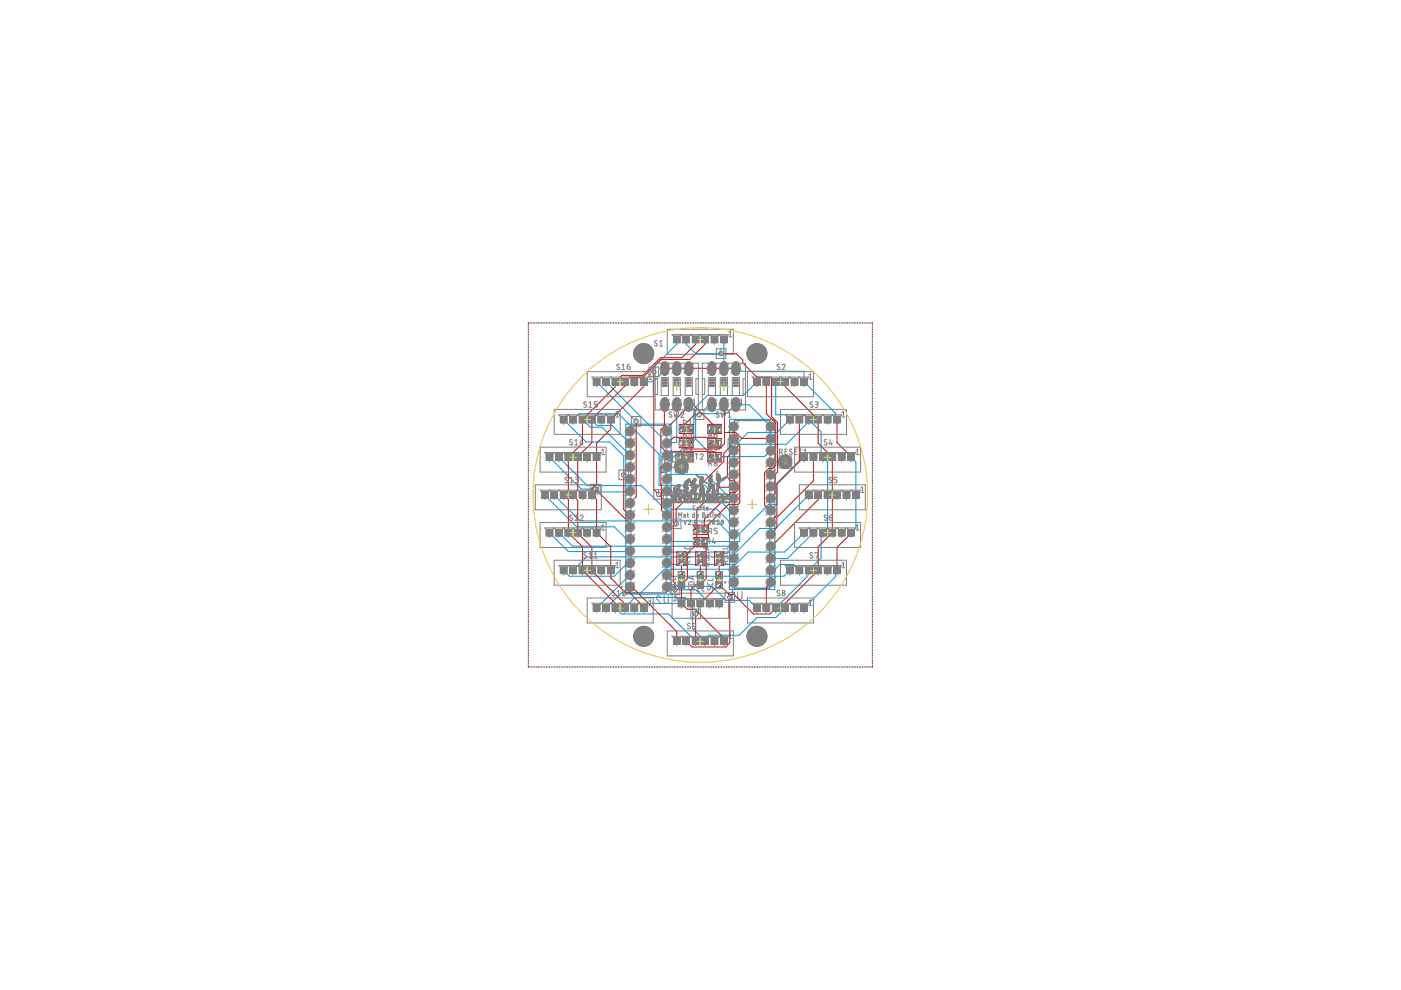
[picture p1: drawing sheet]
<svg xmlns="http://www.w3.org/2000/svg" width="297mm" height="210mm" viewBox="0 0 297 210" stroke-linecap="round" stroke-linejoin="round" font-family="sans-serif">
<path d="M136.5 107.9h2M137.5 106.9v2.1M158.5 106.9h2M159.5 105.9v2M147.7 127.9h1.5M148.5 127.2v1.5" fill="none" stroke="#afd134" stroke-width=".21"/>
<g fill="none" stroke="#808080" stroke-width=".21">
<path d="M133.8 90.2h7.4v35.5h-7.4zM155.7 89.2h7.5v35.5h-7.5zM140.1 126.7a.44 .44 0 0 0-.7-.4 .44 .44 0 0 0-.1 .7l.8 1h-.9M140.8 126.3v1.2a.44 .44 0 0 0 .4 .5 .44 .44 0 0 0 .5-.5v-1.2M142.5 125.8h12v5.3h-12zM142.8 127.4h.6M143.4 126.5l-.3-.3v1.2M147.7 125.3h.6M148.3 124.4l-.3-.2v1.1M148.8 124.2l.1 1 .3 .1M154.8 127.1h.9M155.7 125.8l-.5-.3v1.6"/>
<path d="M156.4 125.5v1.1a.46 .46 0 0 0 .5 .5 .46 .46 0 0 0 .4-.5v-1.1"/>
<circle cx="131.8" cy="124.5" r=".11"/>
<circle cx="153.8" cy="123.5" r=".11"/>
</g>
<g fill="#808080" stroke="#808080" stroke-width=".21">
<path d="M152.8 71.3h1.4v1.4h-1.4z"/>
<path d="M150.8 71.3h1.4v1.4h-1.4z"/>
<path d="M148.8 71.3h1.4v1.4h-1.4z"/>
<path d="M146.8 71.3h1.4v1.4h-1.4z"/>
<path d="M144.8 71.3h1.4v1.4h-1.4z"/>
<path d="M142.8 71.3h1.4v1.4h-1.4z"/>
<path d="M169.8 80.3h1.4v1.4h-1.4z"/>
<path d="M167.8 80.3h1.4v1.4h-1.4z"/>
<path d="M165.8 80.3h1.4v1.4h-1.4z"/>
<path d="M163.8 80.3h1.4v1.4h-1.4z"/>
<path d="M161.8 80.3h1.4v1.4h-1.4z"/>
<path d="M159.8 80.3h1.4v1.4h-1.4z"/>
<path d="M176.8 88.3h1.4v1.4h-1.4z"/>
<path d="M174.8 88.3h1.4v1.4h-1.4z"/>
<path d="M172.8 88.3h1.4v1.4h-1.4z"/>
<path d="M170.8 88.3h1.4v1.4h-1.4z"/>
<path d="M168.8 88.3h1.4v1.4h-1.4z"/>
<path d="M166.8 88.3h1.4v1.4h-1.4z"/>
<path d="M179.8 96.2h1.4v1.4h-1.4z"/>
<path d="M177.8 96.2h1.4v1.4h-1.4z"/>
<path d="M175.8 96.2h1.4v1.4h-1.4z"/>
<path d="M173.8 96.2h1.4v1.4h-1.4z"/>
<path d="M171.8 96.2h1.4v1.4h-1.4z"/>
<path d="M169.8 96.2h1.4v1.4h-1.4z"/>
<path d="M180.8 104.2h1.4v1.4h-1.4z"/>
<path d="M178.8 104.2h1.4v1.4h-1.4z"/>
<path d="M176.8 104.2h1.4v1.4h-1.4z"/>
<path d="M174.8 104.2h1.4v1.4h-1.4z"/>
<path d="M172.8 104.2h1.4v1.4h-1.4z"/>
<path d="M170.8 104.2h1.4v1.4h-1.4z"/>
<path d="M179.8 112.2h1.4v1.4h-1.4z"/>
<path d="M177.8 112.2h1.4v1.4h-1.4z"/>
<path d="M175.8 112.2h1.4v1.4h-1.4z"/>
<path d="M173.8 112.2h1.4v1.4h-1.4z"/>
<path d="M171.8 112.2h1.4v1.4h-1.4z"/>
<path d="M169.8 112.2h1.4v1.4h-1.4z"/>
<path d="M176.8 120.2h1.4v1.4h-1.4z"/>
<path d="M174.8 120.2h1.4v1.4h-1.4z"/>
<path d="M172.8 120.2h1.4v1.4h-1.4z"/>
<path d="M170.8 120.2h1.4v1.4h-1.4z"/>
<path d="M168.8 120.2h1.4v1.4h-1.4z"/>
<path d="M166.8 120.2h1.4v1.4h-1.4z"/>
<path d="M169.8 128.2h1.4v1.4h-1.4z"/>
<path d="M167.8 128.2h1.4v1.4h-1.4z"/>
<path d="M165.8 128.2h1.4v1.4h-1.4z"/>
<path d="M163.8 128.2h1.4v1.4h-1.4z"/>
<path d="M161.8 128.2h1.4v1.4h-1.4z"/>
<path d="M159.8 128.2h1.4v1.4h-1.4z"/>
<path d="M152.8 135.2h1.4v1.4h-1.4z"/>
<path d="M150.8 135.2h1.4v1.4h-1.4z"/>
<path d="M148.8 135.2h1.4v1.4h-1.4z"/>
<path d="M146.8 135.2h1.4v1.4h-1.4z"/>
<path d="M144.8 135.2h1.4v1.4h-1.4z"/>
<path d="M142.8 135.2h1.4v1.4h-1.4z"/>
<path d="M135.8 128.2h1.4v1.4h-1.4z"/>
<path d="M133.8 128.2h1.4v1.4h-1.4z"/>
<path d="M131.8 128.2h1.4v1.4h-1.4z"/>
<path d="M129.8 128.2h1.4v1.4h-1.4z"/>
<path d="M127.8 128.2h1.4v1.4h-1.4z"/>
<path d="M125.8 128.2h1.4v1.4h-1.4z"/>
<path d="M128.8 120.2h1.4v1.4h-1.4z"/>
<path d="M126.8 120.2h1.4v1.4h-1.4z"/>
<path d="M124.8 120.2h1.4v1.4h-1.4z"/>
<path d="M122.8 120.2h1.4v1.4h-1.4z"/>
<path d="M120.8 120.2h1.4v1.4h-1.4z"/>
<path d="M118.8 120.2h1.4v1.4h-1.4z"/>
<path d="M125.8 112.2h1.4v1.4h-1.4z"/>
<path d="M123.8 112.2h1.4v1.4h-1.4z"/>
<path d="M121.8 112.2h1.4v1.4h-1.4z"/>
<path d="M119.8 112.2h1.4v1.4h-1.4z"/>
<path d="M117.8 112.2h1.4v1.4h-1.4z"/>
<path d="M115.8 112.2h1.4v1.4h-1.4z"/>
<path d="M124.8 104.2h1.4v1.4h-1.4z"/>
<path d="M122.8 104.2h1.4v1.4h-1.4z"/>
<path d="M120.8 104.2h1.4v1.4h-1.4z"/>
<path d="M118.8 104.2h1.4v1.4h-1.4z"/>
<path d="M116.8 104.2h1.4v1.4h-1.4z"/>
<path d="M114.8 104.2h1.4v1.4h-1.4z"/>
<path d="M125.8 96.2h1.4v1.4h-1.4z"/>
<path d="M123.8 96.2h1.4v1.4h-1.4z"/>
<path d="M121.8 96.2h1.4v1.4h-1.4z"/>
<path d="M119.8 96.2h1.4v1.4h-1.4z"/>
<path d="M117.8 96.2h1.4v1.4h-1.4z"/>
<path d="M115.8 96.2h1.4v1.4h-1.4z"/>
<path d="M128.8 88.3h1.4v1.4h-1.4z"/>
<path d="M126.8 88.3h1.4v1.4h-1.4z"/>
<path d="M124.8 88.3h1.4v1.4h-1.4z"/>
<path d="M122.8 88.3h1.4v1.4h-1.4z"/>
<path d="M120.8 88.3h1.4v1.4h-1.4z"/>
<path d="M118.8 88.3h1.4v1.4h-1.4z"/>
<path d="M135.8 80.3h1.4v1.4h-1.4z"/>
<path d="M133.8 80.3h1.4v1.4h-1.4z"/>
<path d="M131.8 80.3h1.4v1.4h-1.4z"/>
<path d="M129.8 80.3h1.4v1.4h-1.4z"/>
<path d="M127.8 80.3h1.4v1.4h-1.4z"/>
<path d="M125.8 80.3h1.4v1.4h-1.4z"/>
<path d="M143.8 127.2h1.4v1.4h-1.4z"/>
<path d="M145.8 127.2h1.4v1.4h-1.4z"/>
<path d="M147.8 127.2h1.4v1.4h-1.4z"/>
<path d="M149.8 127.2h1.4v1.4h-1.4z"/>
<path d="M151.8 127.2h1.4v1.4h-1.4z"/>
<path d="M155.4 77a.77 .77 0 0 1 .8-.3 .77 .77 0 0 1 .6 .7v1.5a.77 .77 0 0 1-.8 .7 .77 .77 0 0 1-.7-.7v-1.5z"/>
<path d="M152.9 77a.77 .77 0 0 1 .8-.3 .77 .77 0 0 1 .5 .7v1.5a.77 .77 0 0 1-.7 .7 .77 .77 0 0 1-.8-.7v-1.5z"/>
<path d="M150.3 77a.77 .77 0 0 1 .8-.3 .77 .77 0 0 1 .6 .7v1.5a.77 .77 0 0 1-.8 .7 .77 .77 0 0 1-.7-.7v-1.5z"/>
<path d="M150.3 84.6a.77 .77 0 0 1 .8-.2 .77 .77 0 0 1 .6 .6v1.5a.77 .77 0 0 1-.8 .7 .77 .77 0 0 1-.7-.7v-1.5z"/>
<path d="M155.4 84.6a.77 .77 0 0 1 .8-.2 .77 .77 0 0 1 .6 .6v1.5a.77 .77 0 0 1-.8 .7 .77 .77 0 0 1-.7-.7v-1.5z"/>
<path d="M152.9 84.6a.77 .77 0 0 1 .8-.2 .77 .77 0 0 1 .5 .6v1.5a.77 .77 0 0 1-.7 .7 .77 .77 0 0 1-.8-.7v-1.5z"/>
<path d="M154.8 122.7h1.5v1.5h-1.5z"/>
<path d="M132.8 123.7h1.5v1.5h-1.5z"/>
<path d="M145.4 77a.77 .77 0 0 1 .8-.3 .77 .77 0 0 1 .6 .7v1.5a.77 .77 0 0 1-.8 .7 .77 .77 0 0 1-.7-.7v-1.5z"/>
<path d="M142.9 77a.77 .77 0 0 1 .8-.3 .77 .77 0 0 1 .6 .7v1.5a.77 .77 0 0 1-.8 .7 .77 .77 0 0 1-.8-.7v-1.5z"/>
<path d="M140.3 77a.77 .77 0 0 1 .8-.3 .77 .77 0 0 1 .6 .7v1.5a.77 .77 0 0 1-.8 .7 .77 .77 0 0 1-.7-.7v-1.5z"/>
<path d="M140.3 84.6a.77 .77 0 0 1 .8-.2 .77 .77 0 0 1 .6 .6v1.5a.77 .77 0 0 1-.8 .7 .77 .77 0 0 1-.7-.7v-1.5z"/>
<path d="M145.4 84.6a.77 .77 0 0 1 .8-.2 .77 .77 0 0 1 .6 .6v1.5a.77 .77 0 0 1-.8 .7 .77 .77 0 0 1-.7-.7v-1.5z"/>
<path d="M142.9 84.6a.77 .77 0 0 1 .8-.2 .77 .77 0 0 1 .6 .6v1.5a.77 .77 0 0 1-.8 .7 .77 .77 0 0 1-.8-.7v-1.5z"/>
<circle cx="144.5" cy="99" r="1.49"/>
<circle cx="166.5" cy="97.9" r="1.49"/>
</g>
<g fill="#808080" stroke="#808080" stroke-width=".21">
<circle cx="155.6" cy="120.9" r=".76"/>
<circle cx="155.6" cy="118.4" r=".76"/>
<circle cx="155.6" cy="115.8" r=".76"/>
<circle cx="155.6" cy="113.3" r=".76"/>
<circle cx="155.6" cy="110.7" r=".76"/>
<circle cx="155.6" cy="108.2" r=".76"/>
<circle cx="155.6" cy="105.7" r=".76"/>
<circle cx="155.6" cy="103.1" r=".76"/>
<circle cx="155.6" cy="100.6" r=".76"/>
<circle cx="155.6" cy="98.1" r=".76"/>
<circle cx="155.6" cy="95.5" r=".76"/>
<circle cx="155.6" cy="93" r=".76"/>
<circle cx="155.6" cy="90.4" r=".76"/>
<circle cx="163.4" cy="90.4" r=".76"/>
<circle cx="163.4" cy="93" r=".76"/>
<circle cx="163.4" cy="95.5" r=".76"/>
<circle cx="163.4" cy="98.1" r=".76"/>
<circle cx="163.4" cy="100.6" r=".76"/>
<circle cx="163.4" cy="103.1" r=".76"/>
<circle cx="163.4" cy="105.7" r=".76"/>
<circle cx="163.4" cy="108.2" r=".76"/>
<circle cx="163.4" cy="110.7" r=".76"/>
<circle cx="163.4" cy="113.3" r=".76"/>
<circle cx="163.4" cy="115.8" r=".76"/>
<circle cx="163.4" cy="118.4" r=".76"/>
<circle cx="163.4" cy="120.9" r=".76"/>
<circle cx="163.4" cy="123.4" r=".76"/>
<circle cx="133.6" cy="121.9" r=".76"/>
<circle cx="133.6" cy="119.4" r=".76"/>
<circle cx="133.6" cy="116.8" r=".76"/>
<circle cx="133.6" cy="114.3" r=".76"/>
<circle cx="133.6" cy="111.8" r=".76"/>
<circle cx="133.6" cy="109.2" r=".76"/>
<circle cx="133.6" cy="106.7" r=".76"/>
<circle cx="133.6" cy="104.1" r=".76"/>
<circle cx="133.6" cy="101.6" r=".76"/>
<circle cx="133.6" cy="99.1" r=".76"/>
<circle cx="133.6" cy="96.5" r=".76"/>
<circle cx="133.6" cy="94" r=".76"/>
<circle cx="133.6" cy="91.4" r=".76"/>
<circle cx="141.4" cy="91.4" r=".76"/>
<circle cx="141.4" cy="94" r=".76"/>
<circle cx="141.4" cy="96.5" r=".76"/>
<circle cx="141.4" cy="99.1" r=".76"/>
<circle cx="141.4" cy="101.6" r=".76"/>
<circle cx="141.4" cy="104.1" r=".76"/>
<circle cx="141.4" cy="106.7" r=".76"/>
<circle cx="141.4" cy="109.2" r=".76"/>
<circle cx="141.4" cy="111.8" r=".76"/>
<circle cx="141.4" cy="114.3" r=".76"/>
<circle cx="141.4" cy="116.8" r=".76"/>
<circle cx="141.4" cy="119.4" r=".76"/>
<circle cx="141.4" cy="121.9" r=".76"/>
<circle cx="141.4" cy="124.4" r=".76"/>
<circle cx="160.5" cy="75" r="2.12"/>
<circle cx="136.5" cy="75" r="2.12"/>
<circle cx="136.5" cy="134.9" r="2.12"/>
<circle cx="160.5" cy="134.9" r="2.12"/>
<circle cx="147.5" cy="130.2" r=".44"/>
<circle cx="138.6" cy="78.8" r=".44"/>
<circle cx="139.6" cy="104.8" r=".44"/>
<circle cx="141.4" cy="97.8" r=".44"/>
<circle cx="155.4" cy="94.2" r=".44"/>
<circle cx="143.4" cy="111.1" r=".44"/>
<circle cx="126.2" cy="103.7" r=".44"/>
<circle cx="132.2" cy="100.7" r=".44"/>
<circle cx="134.9" cy="89.3" r=".44"/>
<circle cx="152.9" cy="75" r=".44"/>
<circle cx="154.7" cy="126.7" r=".44"/>
<circle cx="143.1" cy="125.1" r=".44"/>
<circle cx="148.2" cy="87.9" r=".44"/>
<circle cx="143.6" cy="96.9" r=".44"/>
</g>
<g fill="none" stroke="#0696d7" stroke-width=".21">
<path d="M112 68.8v.1M112 69.2h.1M112 69.5v.1M112 69.8v.1M112 70.2v.1M112 70.5v.1M112 70.9v.1M112 71.2v.1M112 71.6h.1M112 71.9v.1M112 72.3h.1M112 72.6v.1"/>
<path d="M112 73h.1M112 73.3v.1M112 73.7h.1M112 74v.1M112 74.4h.1M112 74.7v.1M112 75.1h.1M112 75.4v.1M112 75.8h.1M112 76.1v.1M112 76.5h.1M112 76.8h.1"/>
<path d="M112 77.2h.1M112 77.5h.1M112 77.9h.1M112 78.2h.1M112 78.5v.1M112 78.9h.1M112 79.2v.1M112 79.6h.1M112 79.9v.1M112.1 68.5h-.1M112.4 68.5h.1M112.7 68.5h.1"/>
<path d="M113.1 68.5h.1M113.4 68.5h.1M113.7 68.5h.1M114.1 68.5h.1M114.4 68.5h.1M114.8 68.5h.1M115.1 68.5h.1M115.5 68.5h.1M115.8 68.5h.1M116.2 68.5h.1M116.5 68.5h.1M116.9 68.5h.1"/>
<path d="M117.2 68.5h.1M117.6 68.5h.1M117.9 68.5h.1M118.3 68.5h.1M118.6 68.5h.1M119 68.5h.1M119.3 68.5h.1M119.7 68.5h.1M120 68.5h.1M120.3 68.5h.1M120.7 68.5h.1M121 68.5h.1"/>
<path d="M121.4 68.5h.1M121.7 68.5h.1M122.1 68.5h.1M122.4 68.5h.1M122.8 68.5h.1M123.1 68.5h.1M123.5 68.5h.1M123.8 68.5h.1M124.2 68.5h.1M124.5 68.5h.1M124.9 68.5h.1M125.2 68.5h.1"/>
<path d="M125.5 68.5h.1M125.9 68.5h.1M126.2 68.5h.1M126.6 68.5h.1M126.9 68.5h.1M127.3 68.5h.1M127.6 68.5h.1M128 68.5h.1M128.3 68.5h.1M128.7 68.5h.1M129 68.5h.1M129.4 68.5h.1"/>
<path d="M129.7 68.5h.1M130.1 68.5h.1M130.4 68.5h.1M130.7 68.5h.1M131.1 68.5h.1M131.4 68.5h.1M131.8 68.5h.1M132.1 68.5h.1M132.5 68.5h.1M132.8 68.5h.1M133.2 68.5h.1M133.5 68.5h.1"/>
<path d="M133.9 68.5h.1M134.2 68.5h.1M134.6 68.5h.1M134.9 68.5h.1M135.3 68.5h.1M135.6 68.5h.1M136 68.5h.1M136.3 68.5h.1M136.7 68.5h.1M137 68.5h.1M137.4 68.5h.1M137.7 68.5h.1"/>
<path d="M138 68.5h.1M138.4 68.5h.1M138.7 68.5h.1M139.1 68.5h.1M139.4 68.5h.1M139.8 68.5h.1M140.1 68.5h.1M140.5 68.5h.1M140.8 68.5h.1M140.9 78.1v.4l-2.4 2.5h-2M141.2 68.5h.1M141.5 68.5h.1"/>
<path d="M141.9 68.5h.1M142.2 68.5h.1M142.6 68.5h.1M142.9 68.5h.1M143.3 68.5h.1M143.5 72v1l-4.9 4.8v1M143.6 68.5h.1M144 68.5h.1M144.3 68.5h.1M144.7 68.5h.1M145 68.5h.1M145.3 68.5h.1"/>
<path d="M145.5 72v1l2 2h5.4M145.7 68.5h.1M146 68.5h.1M146.4 68.5h.1M146.7 68.5h.1M147.1 68.5h.1M147.4 68.5h.1M147.8 68.5h.1M148.1 68.5h.1M148.5 68.5h.1M148.8 68.5h.1M149.2 68.5h.1"/>
<path d="M149.5 68.5h.1M149.9 68.5h.1M150.2 68.5h.1M150.5 68.5h.1M150.9 68.5h.1M151.2 68.5h.1M151.6 68.5h.1M151.9 68.5h.1M152.3 68.5h.1M152.6 68.5h.1M153 68.5h.1M153.3 68.5h.1"/>
<path d="M153.5 72v6.1M153.7 68.5h.1M154 68.5h.1M154.4 68.5h.1M154.7 68.5h.1M155.1 68.5h.1M155.4 68.5h.1M155.7 68.5h.1M156 78.1l.6 .1 .5 .5h13.4v2.3l6.6 6.6v1.4h.4M156.1 68.5h.1M156.4 68.5h.1M156.8 68.5h.1"/>
<path d="M157.1 68.5h.1M157.5 68.5h.1M157.8 68.5h.1M158.2 68.5h.1M158.5 68.5h.1M158.9 68.5h.1M159.2 68.5h.1M159.6 68.5h.1M159.9 68.5h.1M160.3 68.5h.1M160.6 68.5h.1M161 68.5h.1"/>
<path d="M161.3 68.5h.1M161.6 68.5h.1M162 68.5h.1M162.3 68.5h.1M162.7 68.5h.1M163 68.5h.1M163.4 68.5h.1M163.7 68.5h.1M164.1 68.5h.1M164.4 68.5h.1M164.8 68.5h.1M165.1 68.5h.1"/>
<path d="M165.5 68.5h.1M165.8 68.5h.1M166.2 68.5h.1M166.5 68.5h.1M166.9 68.5h.1M167.2 68.5h.1M167.6 68.5h.1M167.9 68.5h.1M168.3 68.5h.1M168.6 68.5h.1M169 68.5h.1M169.3 68.5h.1"/>
<path d="M169.7 68.5h.1M170 68.5h.1M170.3 68.5h.1M170.7 68.5h.1M171 68.5h.1M171.4 68.5h.1M171.7 68.5h.1M172.1 68.5h.1M172.4 68.5h.1M172.8 68.5h.1M173.1 68.5h.1M173.5 68.5h.1"/>
<path d="M173.8 68.5h.1M174.2 68.5h.1M174.5 68.5h.1M174.9 68.5h.1M175.2 68.5h.1M175.5 68.5h.1M175.9 68.5h.1M176.2 68.5h.1M176.6 68.5h.1M176.9 68.5h.1M177.3 68.5h.1M177.6 68.5h.1"/>
<path d="M178 68.5h.1M178.3 68.5h.1M178.7 68.5h.1M179 68.5h.1M179.4 68.5h.1M179.7 68.5h.1M180.1 68.5h.1M180.4 68.5h.1M180.7 68.5h.1M181.1 68.5h.1M181.4 68.5h.1M181.8 68.5h.1"/>
<path d="M182.1 68.5h.1M182.5 68.5h.1M182.8 68.5h.1M183.2 68.5h.1M183.5 68.5h.1M183.9 68.5h.1M184.2 68.5h.1M184.6 68.5h.1M184.9 68.5h.1M185 68.5h.1M185 68.8v.1M185 69.2h.1"/>
<path d="M185 69.5v.1M185 69.8v.1M185 70.2v.1M185 70.5v.1M185 70.9v.1M185 71.2v.1M185 71.6h.1M185 71.9v.1M185 72.3h.1M185 72.6v.1M185 73h.1M185 73.3v.1"/>
<path d="M185 73.7h.1M185 74v.1M185 74.4h.1M185 74.7v.1M185 75.1h.1M185 75.4v.1M185 75.8h.1M185 76.1v.1M185 76.5h.1M185 76.8h.1M185 77.2h.1M185 77.5h.1"/>
<path d="M185 77.9h.1M185 78.2h.1M185 78.5v.1M185 78.9h.1M185 79.2v.1M185 79.6h.1M185 79.9v.1M112 80.3h.1M112 80.6v.1M112 81h.1M112 81.3v.1M112 81.7h.1"/>
<path d="M112 82h.1M112 82.4h.1M112 82.7h.1M112 83.1h.1M112 83.4h.1M112 83.7v.1M112 84.1h.1M112 84.4v.1M112 84.8h.1M112 85.1v.1M112 85.5h.1M112 85.8v.1"/>
<path d="M112 86.2h.1M112 86.5v.1M112 86.9h.1M112 87.2h.1M112 87.6h.1M112 87.9h.1M112 88.3h.1M112 88.6h.1M112 88.9v.1M112 89.3h.1M112 89.6v.1M112 90h.1"/>
<path d="M112 90.3v.1M112 90.7h.1M112 91v.1M112 91.4h.1M112 91.7v.1M112 92.1h.1M112 92.4v.1M112 92.8h.1M112 93.1v.1M112 93.5h.1M112 93.8v.1M112 94.2h.1"/>
<path d="M112 94.5v.1M112 94.8v.1M112 95.2h.1M112 95.5v.1M112 95.9h.1M112 96.2v.1M112 96.6h.1M112 96.9v.1M112 97.3h.1M112 97.6v.1M112 98h.1M112 98.3v.1"/>
<path d="M112 98.7h.1M112 99v.1M112 99.4h.1M112 99.7v.1M116.5 96.9l6.8 6.8h2.9M118.5 96.9l6 6.1h11.5l5 4.9h11l2.6 2.7 1 .1M119.5 89l4.7 4.7h5l3 3v4M121.5 89l1.2-1.3h8.4l8.6 8.6v6.6h9.7l5.5 5.4 .7-.1M123.5 89l1.6 1.6h2.5l6 5.9M125.5 89l1.1 1.2h3.2l3.8 3.8M126.5 81l8.4 8.3M128.5 81l11.6 11.6v7.6h.9l.4 .4h8.3l5 5 .9 .1"/>
<path d="M132.7 89.9h9.6v36.1h-9.6zM143.5 85.8v8h-1.9l-.2 .2M144.5 99l-3.1 .1M147.5 93.1l-3.9 3.8M147.5 93.1l3.7 3.7h10.9l1.3-1.3M148.2 87.9l.3-.2h5.5l1.9-1.9h3l4.5 4.6M150.9 85.8h-.5l-1 1h-1.9v6.3M154.7 88.9h9.6v36.1h-9.6zM160.5 81l-2.9 2.8h-7.6l-2.9 2.9v6.2h-.2l-5 4.9h-.5M164.5 81v6.9h6l1.2 1.3M166.5 97.9h-3l-.1 .2M167.5 89l-2.8 2.7h-6.1l-2.5 2.5h-.7"/>
<path d="M170.5 96.9l-5.8 5.8v4.2h-1.7l-6.2 6.2v1.7h-14.4l-.5-.5h-.5M171.7 89.2l2.4 2.4v5.3h.4l1 1v14.1l-1 .9h-.4v5.4l-2.6 2.6h-.4v1.4l-6.6 6.6M171.7 89.2l-5 5h-9.9l-1.2 1.3M180.5 96.9l1 1v14.1l-1 .9M185 80.3h.1M185 80.6v.1M185 81h.1M185 81.3v.1M185 81.7h.1M185 82h.1M185 82.4h.1M185 82.7h.1"/>
<path d="M185 83.1h.1M185 83.4h.1M185 83.7v.1M185 84.1h.1M185 84.4v.1M185 84.8h.1M185 85.1v.1M185 85.5h.1M185 85.8v.1M185 86.2h.1M185 86.5v.1M185 86.9h.1"/>
<path d="M185 87.2h.1M185 87.6h.1M185 87.9h.1M185 88.3h.1M185 88.6h.1M185 88.9v.1M185 89.3h.1M185 89.6v.1M185 90h.1M185 90.3v.1M185 90.7h.1M185 91v.1"/>
<path d="M185 91.4h.1M185 91.7v.1M185 92.1h.1M185 92.4v.1M185 92.8h.1M185 93.1v.1M185 93.5h.1M185 93.8v.1M185 94.2h.1M185 94.5v.1M185 94.8v.1M185 95.2h.1"/>
<path d="M185 95.5v.1M185 95.9h.1M185 96.2v.1M185 96.6h.1M185 96.9v.1M185 97.3h.1M185 97.6v.1M185 98h.1M185 98.3v.1M185 98.7h.1M185 99v.1M185 99.4h.1"/>
<path d="M185 99.7v.1M112 100.1h.1M112 100.4v.1M112 100.8h.1M112 101.1v.1M112 101.5h.1M112 101.8h.1M112 102.2h.1M112 102.5h.1M112 102.8v.1M112 103.2h.1M112 103.5v.1"/>
<path d="M112 103.9h.1M112 104.2v.1M112 104.6h.1M112 104.9v.1M112 105.3h.1M112 105.6v.1M112 106h.1M112 106.3v.1M112 106.7h.1M112 107h.1M112 107.4h.1M112 107.7h.1"/>
<path d="M112 108.1h.1M112 108.4h.1M112 108.7v.1M112 109.1h.1M112 109.4v.1M112 109.8h.1M112 110.1v.1M112 110.5h.1M112 110.8v.1M112 111.2h.1M112 111.5v.1M112 111.9h.1"/>
<path d="M112 112.2h.1M112 112.6h.1M112 112.9h.1M112 113.3h.1M112 113.6h.1M112 113.9v.1M112 114.3h.1M112 114.6v.1M112 115h.1M112 115.3v.1M112 115.7h.1M112 116v.1"/>
<path d="M112 116.4h.1M112 116.7v.1M112 117.1h.1M112 117.4v.1M112 117.8h.1M112 118.1v.1M112 118.5h.1M112 118.8v.1M112 119.2h.1M112 119.5h.1M112 119.8v.1M115.5 104.9l6.8 6.8h7.9l2.5 2.5 .9 .1"/>
<path d="M116.5 112.9l4 4h13l.1-.1M117.5 104.9l5.5 5.5h29l2.7 2.8 .9 .1M118.5 112.9l2.9 2.9h34.2M133.6 119.4h-.6l-2.8 2.8h-9.4l-1.3-1.3M133.6 104.1l-.7 .2h-6.8l-.6 .6M139.6 104.8l1.8 1.9M143.4 111.1l-.5 .5-1.5 .2M155.6 118.4l-.4-.3h-30.8l-2.9 2.8M170.5 112.9l-4.2 4.2h-7.7l-2.6 2.6h-14.3l-.3-.3M171.5 104.9l-7.1 7.2h-3.3l-5 5h-14l-.7-.3M172.5 112.9l-5.5 5.5h-3.6M185 100.1h.1"/>
<path d="M185 100.4v.1M185 100.8h.1M185 101.1v.1M185 101.5h.1M185 101.8h.1M185 102.2h.1M185 102.5h.1M185 102.8v.1M185 103.2h.1M185 103.5v.1M185 103.9h.1M185 104.2v.1"/>
<path d="M185 104.6h.1M185 104.9v.1M185 105.3h.1M185 105.6v.1M185 106h.1M185 106.3v.1M185 106.7h.1M185 107h.1M185 107.4h.1M185 107.7h.1M185 108.1h.1M185 108.4h.1"/>
<path d="M185 108.7v.1M185 109.1h.1M185 109.4v.1M185 109.8h.1M185 110.1v.1M185 110.5h.1M185 110.8v.1M185 111.2h.1M185 111.5v.1M185 111.9h.1M185 112.2h.1M185 112.6h.1"/>
<path d="M185 112.9h.1M185 113.3h.1M185 113.6h.1M185 113.9v.1M185 114.3h.1M185 114.6v.1M185 115h.1M185 115.3v.1M185 115.7h.1M185 116v.1M185 116.4h.1M185 116.7v.1"/>
<path d="M185 117.1h.1M185 117.4v.1M185 117.8h.1M185 118.1v.1M185 118.5h.1M185 118.8v.1M185 119.2h.1M185 119.5h.1M185 119.8v.1M112 120.2h.1M112 120.5v.1M112 120.9h.1"/>
<path d="M112 121.2v.1M112 121.6h.1M112 121.9v.1M112 122.3h.1M112 122.6v.1M112 123h.1M112 123.3v.1M112 123.7h.1M112 124v.1M112 124.4h.1M112 124.7v.1M112 125.1h.1"/>
<path d="M112 125.4v.1M112 125.8h.1M112 126.1v.1M112 126.4v.1M112 126.8h.1M112 127.1v.1M112 127.5h.1M112 127.8v.1M112 128.2h.1M112 128.5v.1M112 128.9h.1M112 129.2v.1"/>
<path d="M112 129.6h.1M112 129.9v.1M112 130.3h.1M112 130.6v.1M112 131h.1M112 131.3v.1M112 131.7h.1M112 132h.1M112 132.4h.1M112 132.7h.1M112 133.1h.1M112 133.4h.1"/>
<path d="M112 133.7v.1M112 134.1h.1M112 134.4v.1M112 134.8h.1M112 135.1v.1M112 135.5h.1M112 135.8v.1M112 136.2h.1M112 136.5v.1M112 136.9h.1M112 137.2h.1M112 137.6h.1"/>
<path d="M112 137.9h.1M112 138.3h.1M112 138.6h.1M112 138.9v.1M112 139.3h.1M112 139.6v.1M112 140h.1M130.5 128.9l1.2 1.3h10l5.8 5.7M132.5 128.9l2.1-2.2h10.6l1.3 1.2h.4v5.4l2.6 2.6M133.6 121.9l-7.1 7M141.4 124.4l.2-.1h9.4l3 3h4.9l1.6 1.6M143.1 125.1h4.5l2.9 2.8"/>
<path d="M144.5 127.9h-7l-1 1M148.5 127.9h-.4v1.7l-.6 .6M155.6 123.4l-.2 .1v2.5l-.7 .7M155.6 120.9l-.7-.2h-14l-5 5h-4.2l-3.2 3.2M163.4 120.9l.8-.1 1.2-1.1h2.8l1.3 1.2M166.5 128.9l-2 2h-4l-3.8 3.8h-6.5l-1 1M167.5 120.9l-1.3 1.3h-24.1l-.2-.3h-.5M177.5 120.9h-.4v1.4l-6.6 6.6M185 120.2h.1M185 120.5v.1M185 120.9h.1M185 121.2v.1"/>
<path d="M185 121.6h.1M185 121.9v.1M185 122.3h.1M185 122.6v.1M185 123h.1M185 123.3v.1M185 123.7h.1M185 124v.1M185 124.4h.1M185 124.7v.1M185 125.1h.1M185 125.4v.1"/>
<path d="M185 125.8h.1M185 126.1v.1M185 126.4v.1M185 126.8h.1M185 127.1v.1M185 127.5h.1M185 127.8v.1M185 128.2h.1M185 128.5v.1M185 128.9h.1M185 129.2v.1M185 129.6h.1"/>
<path d="M185 129.9v.1M185 130.3h.1M185 130.6v.1M185 131h.1M185 131.3v.1M185 131.7h.1M185 132h.1M185 132.4h.1M185 132.7h.1M185 133.1h.1M185 133.4h.1M185 133.7v.1"/>
<path d="M185 134.1h.1M185 134.4v.1M185 134.8h.1M185 135.1v.1M185 135.5h.1M185 135.8v.1M185 136.2h.1M185 136.5v.1M185 136.9h.1M185 137.2h.1M185 137.6h.1M185 137.9h.1"/>
<path d="M185 138.3h.1M185 138.6h.1M185 138.9v.1M185 139.3h.1M185 139.6v.1M185 140h.1M112 141.4h.1M112 140.3v.1M112 140.7h.1M112 141v.1M112.4 141.4h.1M112.7 141.4h.1"/>
<path d="M113.1 141.4h.1M113.4 141.4h.1M113.7 141.4h.1M114.1 141.4h.1M114.4 141.4h.1M114.8 141.4h.1M115.1 141.4h.1M115.5 141.4h.1M115.8 141.4h.1M116.2 141.4h.1M116.5 141.4h.1M116.9 141.4h.1"/>
<path d="M117.2 141.4h.1M117.6 141.4h.1M117.9 141.4h.1M118.3 141.4h.1M118.6 141.4h.1M119 141.4h.1M119.3 141.4h.1M119.7 141.4h.1M120 141.4h.1M120.3 141.4h.1M120.7 141.4h.1M121 141.4h.1"/>
<path d="M121.4 141.4h.1M121.7 141.4h.1M122.1 141.4h.1M122.4 141.4h.1M122.8 141.4h.1M123.1 141.4h.1M123.5 141.4h.1M123.8 141.4h.1M124.2 141.4h.1M124.5 141.4h.1M124.9 141.4h.1M125.2 141.4h.1"/>
<path d="M125.5 141.4h.1M125.9 141.4h.1M126.2 141.4h.1M126.6 141.4h.1M126.9 141.4h.1M127.3 141.4h.1M127.6 141.4h.1M128 141.4h.1M128.3 141.4h.1M128.7 141.4h.1M129 141.4h.1M129.4 141.4h.1"/>
<path d="M129.7 141.4h.1M130.1 141.4h.1M130.4 141.4h.1M130.7 141.4h.1M131.1 141.4h.1M131.4 141.4h.1M131.8 141.4h.1M132.1 141.4h.1M132.5 141.4h.1M132.8 141.4h.1M133.2 141.4h.1M133.5 141.4h.1"/>
<path d="M133.9 141.4h.1M134.2 141.4h.1M134.6 141.4h.1M134.9 141.4h.1M135.3 141.4h.1M135.6 141.4h.1M136 141.4h.1M136.3 141.4h.1M136.7 141.4h.1M137 141.4h.1M137.4 141.4h.1M137.7 141.4h.1"/>
<path d="M138 141.4h.1M138.4 141.4h.1M138.7 141.4h.1M139.1 141.4h.1M139.4 141.4h.1M139.8 141.4h.1M140.1 141.4h.1M140.5 141.4h.1M140.8 141.4h.1M141.2 141.4h.1M141.5 141.4h.1M141.9 141.4h.1"/>
<path d="M142.2 141.4h.1M142.6 141.4h.1M142.9 141.4h.1M143.3 141.4h.1M143.6 141.4h.1M144 141.4h.1M144.3 141.4h.1M144.7 141.4h.1M145 141.4h.1M145.3 141.4h.1M145.7 141.4h.1M146 141.4h.1"/>
<path d="M146.4 141.4h.1M146.7 141.4h.1M147.1 141.4h.1M147.4 141.4h.1M147.8 141.4h.1M148.1 141.4h.1M148.5 141.4h.1M148.8 141.4h.1M149.2 141.4h.1M149.5 141.4h.1M149.9 141.4h.1M150.2 141.4h.1"/>
<path d="M150.5 141.4h.1M150.9 141.4h.1M151.2 141.4h.1M151.6 141.4h.1M151.9 141.4h.1M152.3 141.4h.1M152.6 141.4h.1M153 141.4h.1M153.3 141.4h.1M153.7 141.4h.1M154 141.4h.1M154.4 141.4h.1"/>
<path d="M154.7 141.4h.1M155.1 141.4h.1M155.4 141.4h.1M155.7 141.4h.1M156.1 141.4h.1M156.4 141.4h.1M156.8 141.4h.1M157.1 141.4h.1M157.5 141.4h.1M157.8 141.4h.1M158.2 141.4h.1M158.5 141.4h.1"/>
<path d="M158.9 141.4h.1M159.2 141.4h.1M159.6 141.4h.1M159.9 141.4h.1M160.3 141.4h.1M160.6 141.4h.1M161 141.4h.1M161.3 141.4h.1M161.6 141.4h.1M162 141.4h.1M162.3 141.4h.1M162.7 141.4h.1"/>
<path d="M163 141.4h.1M163.4 141.4h.1M163.7 141.4h.1M164.1 141.4h.1M164.4 141.4h.1M164.8 141.4h.1M165.1 141.4h.1M165.5 141.4h.1M165.8 141.4h.1M166.2 141.4h.1M166.5 141.4h.1M166.9 141.4h.1"/>
<path d="M167.2 141.4h.1M167.6 141.4h.1M167.9 141.4h.1M168.3 141.4h.1M168.6 141.4h.1M169 141.4h.1M169.3 141.4h.1M169.7 141.4h.1M170 141.4h.1M170.3 141.4h.1M170.7 141.4h.1M171 141.4h.1"/>
<path d="M171.4 141.4h.1M171.7 141.4h.1M172.1 141.4h.1M172.4 141.4h.1M172.8 141.4h.1M173.1 141.4h.1M173.5 141.4h.1M173.8 141.4h.1M174.2 141.4h.1M174.5 141.4h.1M174.9 141.4h.1M175.2 141.4h.1"/>
<path d="M175.5 141.4h.1M175.9 141.4h.1M176.2 141.4h.1M176.6 141.4h.1M176.9 141.4h.1M177.3 141.4h.1M177.6 141.4h.1M178 141.4h.1M178.3 141.4h.1M178.7 141.4h.1M179 141.4h.1M179.4 141.4h.1"/>
<path d="M179.7 141.4h.1M180.1 141.4h.1M180.4 141.4h.1M180.7 141.4h.1M181.1 141.4h.1M181.4 141.4h.1M181.8 141.4h.1M182.1 141.4h.1M182.5 141.4h.1M182.8 141.4h.1M183.2 141.4h.1M183.5 141.4h.1"/>
<path d="M183.9 141.4h.1M184.2 141.4h.1M184.6 141.4h.1M184.9 141.4h.1M185 140.3v.1M185 140.7h.1M185 141v.1M185 141.4h.1"/>
</g>
<path d="M152.9 71.4h1.2v1.2h-1.2z" fill="#0dab76" stroke="#0dab76" stroke-width=".21"/>
<circle cx="153.5" cy="72" r=".36" fill="#fff" stroke="#000" stroke-width=".21"/>
<path d="M150.9 71.4h1.2v1.2h-1.2z" fill="#0dab76" stroke="#0dab76" stroke-width=".21"/>
<circle cx="151.5" cy="72" r=".36" fill="#fff" stroke="#000" stroke-width=".21"/>
<path d="M148.9 71.4h1.2v1.2h-1.2z" fill="#0dab76" stroke="#0dab76" stroke-width=".21"/>
<circle cx="149.5" cy="72" r=".36" fill="#fff" stroke="#000" stroke-width=".21"/>
<path d="M146.9 71.4h1.2v1.2h-1.2z" fill="#0dab76" stroke="#0dab76" stroke-width=".21"/>
<circle cx="147.5" cy="72" r=".36" fill="#fff" stroke="#000" stroke-width=".21"/>
<path d="M144.9 71.4h1.2v1.2h-1.2z" fill="#0dab76" stroke="#0dab76" stroke-width=".21"/>
<circle cx="145.5" cy="72" r=".36" fill="#fff" stroke="#000" stroke-width=".21"/>
<path d="M142.9 71.4h1.2v1.2h-1.2z" fill="#0dab76" stroke="#0dab76" stroke-width=".21"/>
<circle cx="143.5" cy="72" r=".36" fill="#fff" stroke="#000" stroke-width=".21"/>
<path d="M169.9 80.3h1.2v1.3h-1.2z" fill="#0dab76" stroke="#0dab76" stroke-width=".21"/>
<circle cx="170.5" cy="81" r=".36" fill="#fff" stroke="#000" stroke-width=".21"/>
<path d="M167.9 80.3h1.2v1.3h-1.2z" fill="#0dab76" stroke="#0dab76" stroke-width=".21"/>
<circle cx="168.5" cy="81" r=".36" fill="#fff" stroke="#000" stroke-width=".21"/>
<path d="M165.9 80.3h1.2v1.3h-1.2z" fill="#0dab76" stroke="#0dab76" stroke-width=".21"/>
<circle cx="166.5" cy="81" r=".36" fill="#fff" stroke="#000" stroke-width=".21"/>
<path d="M163.9 80.3h1.2v1.3h-1.2z" fill="#0dab76" stroke="#0dab76" stroke-width=".21"/>
<circle cx="164.5" cy="81" r=".36" fill="#fff" stroke="#000" stroke-width=".21"/>
<path d="M161.9 80.3h1.2v1.3h-1.2z" fill="#0dab76" stroke="#0dab76" stroke-width=".21"/>
<circle cx="162.5" cy="81" r=".36" fill="#fff" stroke="#000" stroke-width=".21"/>
<path d="M159.9 80.3h1.2v1.3h-1.2z" fill="#0dab76" stroke="#0dab76" stroke-width=".21"/>
<circle cx="160.5" cy="81" r=".36" fill="#fff" stroke="#000" stroke-width=".21"/>
<path d="M176.8 88.3h1.3v1.3h-1.3z" fill="#0dab76" stroke="#0dab76" stroke-width=".21"/>
<circle cx="177.5" cy="89" r=".36" fill="#fff" stroke="#000" stroke-width=".21"/>
<path d="M174.9 88.3h1.2v1.3h-1.2z" fill="#0dab76" stroke="#0dab76" stroke-width=".21"/>
<circle cx="175.5" cy="89" r=".36" fill="#fff" stroke="#000" stroke-width=".21"/>
<path d="M172.8 88.3h1.3v1.3h-1.3z" fill="#0dab76" stroke="#0dab76" stroke-width=".21"/>
<circle cx="173.5" cy="89" r=".36" fill="#fff" stroke="#000" stroke-width=".21"/>
<path d="M170.9 88.3h1.2v1.3h-1.2z" fill="#0dab76" stroke="#0dab76" stroke-width=".21"/>
<circle cx="171.5" cy="89" r=".36" fill="#fff" stroke="#000" stroke-width=".21"/>
<path d="M168.9 88.3h1.2v1.3h-1.2z" fill="#0dab76" stroke="#0dab76" stroke-width=".21"/>
<circle cx="169.5" cy="89" r=".36" fill="#fff" stroke="#000" stroke-width=".21"/>
<path d="M166.9 88.3h1.2v1.3h-1.2z" fill="#0dab76" stroke="#0dab76" stroke-width=".21"/>
<circle cx="167.5" cy="89" r=".36" fill="#fff" stroke="#000" stroke-width=".21"/>
<path d="M179.9 96.3h1.2v1.3h-1.2z" fill="#0dab76" stroke="#0dab76" stroke-width=".21"/>
<circle cx="180.5" cy="96.9" r=".36" fill="#fff" stroke="#000" stroke-width=".21"/>
<path d="M177.8 96.3h1.3v1.3h-1.3z" fill="#0dab76" stroke="#0dab76" stroke-width=".21"/>
<circle cx="178.5" cy="96.9" r=".36" fill="#fff" stroke="#000" stroke-width=".21"/>
<path d="M175.9 96.3h1.2v1.3h-1.2z" fill="#0dab76" stroke="#0dab76" stroke-width=".21"/>
<circle cx="176.5" cy="96.9" r=".36" fill="#fff" stroke="#000" stroke-width=".21"/>
<path d="M173.9 96.3h1.2v1.3h-1.2z" fill="#0dab76" stroke="#0dab76" stroke-width=".21"/>
<circle cx="174.5" cy="96.9" r=".36" fill="#fff" stroke="#000" stroke-width=".21"/>
<path d="M171.9 96.3h1.2v1.3h-1.2z" fill="#0dab76" stroke="#0dab76" stroke-width=".21"/>
<circle cx="172.5" cy="96.9" r=".36" fill="#fff" stroke="#000" stroke-width=".21"/>
<path d="M169.9 96.3h1.2v1.3h-1.2z" fill="#0dab76" stroke="#0dab76" stroke-width=".21"/>
<circle cx="170.5" cy="96.9" r=".36" fill="#fff" stroke="#000" stroke-width=".21"/>
<path d="M180.8 104.3h1.3v1.3h-1.3z" fill="#0dab76" stroke="#0dab76" stroke-width=".21"/>
<circle cx="181.5" cy="104.9" r=".36" fill="#fff" stroke="#000" stroke-width=".21"/>
<path d="M178.9 104.3h1.2v1.3h-1.2z" fill="#0dab76" stroke="#0dab76" stroke-width=".21"/>
<circle cx="179.5" cy="104.9" r=".36" fill="#fff" stroke="#000" stroke-width=".21"/>
<path d="M176.8 104.3h1.3v1.3h-1.3z" fill="#0dab76" stroke="#0dab76" stroke-width=".21"/>
<circle cx="177.5" cy="104.9" r=".36" fill="#fff" stroke="#000" stroke-width=".21"/>
<path d="M174.9 104.3h1.2v1.3h-1.2z" fill="#0dab76" stroke="#0dab76" stroke-width=".21"/>
<circle cx="175.5" cy="104.9" r=".36" fill="#fff" stroke="#000" stroke-width=".21"/>
<path d="M172.8 104.3h1.3v1.3h-1.3z" fill="#0dab76" stroke="#0dab76" stroke-width=".21"/>
<circle cx="173.5" cy="104.9" r=".36" fill="#fff" stroke="#000" stroke-width=".21"/>
<path d="M170.9 104.3h1.2v1.3h-1.2z" fill="#0dab76" stroke="#0dab76" stroke-width=".21"/>
<circle cx="171.5" cy="104.9" r=".36" fill="#fff" stroke="#000" stroke-width=".21"/>
<path d="M179.9 112.3h1.2v1.3h-1.2z" fill="#0dab76" stroke="#0dab76" stroke-width=".21"/>
<circle cx="180.5" cy="112.9" r=".36" fill="#fff" stroke="#000" stroke-width=".21"/>
<path d="M177.8 112.3h1.3v1.3h-1.3z" fill="#0dab76" stroke="#0dab76" stroke-width=".21"/>
<circle cx="178.5" cy="112.9" r=".36" fill="#fff" stroke="#000" stroke-width=".21"/>
<path d="M175.9 112.3h1.2v1.3h-1.2z" fill="#0dab76" stroke="#0dab76" stroke-width=".21"/>
<circle cx="176.5" cy="112.9" r=".36" fill="#fff" stroke="#000" stroke-width=".21"/>
<path d="M173.9 112.3h1.2v1.3h-1.2z" fill="#0dab76" stroke="#0dab76" stroke-width=".21"/>
<circle cx="174.5" cy="112.9" r=".36" fill="#fff" stroke="#000" stroke-width=".21"/>
<path d="M171.9 112.3h1.2v1.3h-1.2z" fill="#0dab76" stroke="#0dab76" stroke-width=".21"/>
<circle cx="172.5" cy="112.9" r=".36" fill="#fff" stroke="#000" stroke-width=".21"/>
<path d="M169.9 112.3h1.2v1.3h-1.2z" fill="#0dab76" stroke="#0dab76" stroke-width=".21"/>
<circle cx="170.5" cy="112.9" r=".36" fill="#fff" stroke="#000" stroke-width=".21"/>
<path d="M176.8 120.3h1.3v1.2h-1.3z" fill="#0dab76" stroke="#0dab76" stroke-width=".21"/>
<circle cx="177.5" cy="120.9" r=".36" fill="#fff" stroke="#000" stroke-width=".21"/>
<path d="M174.9 120.3h1.2v1.2h-1.2z" fill="#0dab76" stroke="#0dab76" stroke-width=".21"/>
<circle cx="175.5" cy="120.9" r=".36" fill="#fff" stroke="#000" stroke-width=".21"/>
<path d="M172.8 120.3h1.3v1.2h-1.3z" fill="#0dab76" stroke="#0dab76" stroke-width=".21"/>
<circle cx="173.5" cy="120.9" r=".36" fill="#fff" stroke="#000" stroke-width=".21"/>
<path d="M170.9 120.3h1.2v1.2h-1.2z" fill="#0dab76" stroke="#0dab76" stroke-width=".21"/>
<circle cx="171.5" cy="120.9" r=".36" fill="#fff" stroke="#000" stroke-width=".21"/>
<path d="M168.9 120.3h1.2v1.2h-1.2z" fill="#0dab76" stroke="#0dab76" stroke-width=".21"/>
<circle cx="169.5" cy="120.9" r=".36" fill="#fff" stroke="#000" stroke-width=".21"/>
<path d="M166.9 120.3h1.2v1.2h-1.2z" fill="#0dab76" stroke="#0dab76" stroke-width=".21"/>
<circle cx="167.5" cy="120.9" r=".36" fill="#fff" stroke="#000" stroke-width=".21"/>
<path d="M169.9 128.3h1.2v1.2h-1.2z" fill="#0dab76" stroke="#0dab76" stroke-width=".21"/>
<circle cx="170.5" cy="128.9" r=".36" fill="#fff" stroke="#000" stroke-width=".21"/>
<path d="M167.9 128.3h1.2v1.2h-1.2z" fill="#0dab76" stroke="#0dab76" stroke-width=".21"/>
<circle cx="168.5" cy="128.9" r=".36" fill="#fff" stroke="#000" stroke-width=".21"/>
<path d="M165.9 128.3h1.2v1.2h-1.2z" fill="#0dab76" stroke="#0dab76" stroke-width=".21"/>
<circle cx="166.5" cy="128.9" r=".36" fill="#fff" stroke="#000" stroke-width=".21"/>
<path d="M163.9 128.3h1.2v1.2h-1.2z" fill="#0dab76" stroke="#0dab76" stroke-width=".21"/>
<circle cx="164.5" cy="128.9" r=".36" fill="#fff" stroke="#000" stroke-width=".21"/>
<path d="M161.9 128.3h1.2v1.2h-1.2z" fill="#0dab76" stroke="#0dab76" stroke-width=".21"/>
<circle cx="162.5" cy="128.9" r=".36" fill="#fff" stroke="#000" stroke-width=".21"/>
<path d="M159.9 128.3h1.2v1.2h-1.2z" fill="#0dab76" stroke="#0dab76" stroke-width=".21"/>
<circle cx="160.5" cy="128.9" r=".36" fill="#fff" stroke="#000" stroke-width=".21"/>
<path d="M152.9 135.3h1.2v1.2h-1.2z" fill="#0dab76" stroke="#0dab76" stroke-width=".21"/>
<circle cx="153.5" cy="135.9" r=".36" fill="#fff" stroke="#000" stroke-width=".21"/>
<path d="M150.9 135.3h1.2v1.2h-1.2z" fill="#0dab76" stroke="#0dab76" stroke-width=".21"/>
<circle cx="151.5" cy="135.9" r=".36" fill="#fff" stroke="#000" stroke-width=".21"/>
<path d="M148.9 135.3h1.2v1.2h-1.2z" fill="#0dab76" stroke="#0dab76" stroke-width=".21"/>
<circle cx="149.5" cy="135.9" r=".36" fill="#fff" stroke="#000" stroke-width=".21"/>
<path d="M146.9 135.3h1.2v1.2h-1.2z" fill="#0dab76" stroke="#0dab76" stroke-width=".21"/>
<circle cx="147.5" cy="135.9" r=".36" fill="#fff" stroke="#000" stroke-width=".21"/>
<path d="M144.9 135.3h1.2v1.2h-1.2z" fill="#0dab76" stroke="#0dab76" stroke-width=".21"/>
<circle cx="145.5" cy="135.9" r=".36" fill="#fff" stroke="#000" stroke-width=".21"/>
<path d="M142.9 135.3h1.2v1.2h-1.2z" fill="#0dab76" stroke="#0dab76" stroke-width=".21"/>
<circle cx="143.5" cy="135.9" r=".36" fill="#fff" stroke="#000" stroke-width=".21"/>
<path d="M135.9 128.3h1.2v1.2h-1.2z" fill="#0dab76" stroke="#0dab76" stroke-width=".21"/>
<circle cx="136.5" cy="128.9" r=".36" fill="#fff" stroke="#000" stroke-width=".21"/>
<path d="M133.9 128.3h1.2v1.2h-1.2z" fill="#0dab76" stroke="#0dab76" stroke-width=".21"/>
<circle cx="134.5" cy="128.9" r=".36" fill="#fff" stroke="#000" stroke-width=".21"/>
<path d="M131.9 128.3h1.2v1.2h-1.2z" fill="#0dab76" stroke="#0dab76" stroke-width=".21"/>
<circle cx="132.5" cy="128.9" r=".36" fill="#fff" stroke="#000" stroke-width=".21"/>
<path d="M129.9 128.3h1.2v1.2h-1.2z" fill="#0dab76" stroke="#0dab76" stroke-width=".21"/>
<circle cx="130.5" cy="128.9" r=".36" fill="#fff" stroke="#000" stroke-width=".21"/>
<path d="M127.9 128.3h1.2v1.2h-1.2z" fill="#0dab76" stroke="#0dab76" stroke-width=".21"/>
<circle cx="128.5" cy="128.9" r=".36" fill="#fff" stroke="#000" stroke-width=".21"/>
<path d="M125.9 128.3h1.2v1.2h-1.2z" fill="#0dab76" stroke="#0dab76" stroke-width=".21"/>
<circle cx="126.5" cy="128.9" r=".36" fill="#fff" stroke="#000" stroke-width=".21"/>
<path d="M128.9 120.3h1.2v1.2h-1.2z" fill="#0dab76" stroke="#0dab76" stroke-width=".21"/>
<circle cx="129.5" cy="120.9" r=".36" fill="#fff" stroke="#000" stroke-width=".21"/>
<path d="M126.9 120.3h1.2v1.2h-1.2z" fill="#0dab76" stroke="#0dab76" stroke-width=".21"/>
<circle cx="127.5" cy="120.9" r=".36" fill="#fff" stroke="#000" stroke-width=".21"/>
<path d="M124.9 120.3h1.2v1.2h-1.2z" fill="#0dab76" stroke="#0dab76" stroke-width=".21"/>
<circle cx="125.5" cy="120.9" r=".36" fill="#fff" stroke="#000" stroke-width=".21"/>
<path d="M122.9 120.3h1.2v1.2h-1.2z" fill="#0dab76" stroke="#0dab76" stroke-width=".21"/>
<circle cx="123.5" cy="120.9" r=".36" fill="#fff" stroke="#000" stroke-width=".21"/>
<path d="M120.9 120.3h1.2v1.2h-1.2z" fill="#0dab76" stroke="#0dab76" stroke-width=".21"/>
<circle cx="121.5" cy="120.9" r=".36" fill="#fff" stroke="#000" stroke-width=".21"/>
<path d="M118.9 120.3h1.2v1.2h-1.2z" fill="#0dab76" stroke="#0dab76" stroke-width=".21"/>
<circle cx="119.5" cy="120.9" r=".36" fill="#fff" stroke="#000" stroke-width=".21"/>
<path d="M125.9 112.3h1.2v1.3h-1.2z" fill="#0dab76" stroke="#0dab76" stroke-width=".21"/>
<circle cx="126.5" cy="112.9" r=".36" fill="#fff" stroke="#000" stroke-width=".21"/>
<path d="M123.9 112.3h1.2v1.3h-1.2z" fill="#0dab76" stroke="#0dab76" stroke-width=".21"/>
<circle cx="124.5" cy="112.9" r=".36" fill="#fff" stroke="#000" stroke-width=".21"/>
<path d="M121.9 112.3h1.2v1.3h-1.2z" fill="#0dab76" stroke="#0dab76" stroke-width=".21"/>
<circle cx="122.5" cy="112.9" r=".36" fill="#fff" stroke="#000" stroke-width=".21"/>
<path d="M119.9 112.3h1.2v1.3h-1.2z" fill="#0dab76" stroke="#0dab76" stroke-width=".21"/>
<circle cx="120.5" cy="112.9" r=".36" fill="#fff" stroke="#000" stroke-width=".21"/>
<path d="M117.9 112.3h1.2v1.3h-1.2z" fill="#0dab76" stroke="#0dab76" stroke-width=".21"/>
<circle cx="118.5" cy="112.9" r=".36" fill="#fff" stroke="#000" stroke-width=".21"/>
<path d="M115.9 112.3h1.2v1.3h-1.2z" fill="#0dab76" stroke="#0dab76" stroke-width=".21"/>
<circle cx="116.5" cy="112.9" r=".36" fill="#fff" stroke="#000" stroke-width=".21"/>
<path d="M124.9 104.3h1.2v1.3h-1.2z" fill="#0dab76" stroke="#0dab76" stroke-width=".21"/>
<circle cx="125.5" cy="104.9" r=".36" fill="#fff" stroke="#000" stroke-width=".21"/>
<path d="M122.9 104.3h1.2v1.3h-1.2z" fill="#0dab76" stroke="#0dab76" stroke-width=".21"/>
<circle cx="123.5" cy="104.9" r=".36" fill="#fff" stroke="#000" stroke-width=".21"/>
<path d="M120.9 104.3h1.2v1.3h-1.2z" fill="#0dab76" stroke="#0dab76" stroke-width=".21"/>
<circle cx="121.5" cy="104.9" r=".36" fill="#fff" stroke="#000" stroke-width=".21"/>
<path d="M118.9 104.3h1.2v1.3h-1.2z" fill="#0dab76" stroke="#0dab76" stroke-width=".21"/>
<circle cx="119.5" cy="104.9" r=".36" fill="#fff" stroke="#000" stroke-width=".21"/>
<path d="M116.9 104.3h1.2v1.3h-1.2z" fill="#0dab76" stroke="#0dab76" stroke-width=".21"/>
<circle cx="117.5" cy="104.9" r=".36" fill="#fff" stroke="#000" stroke-width=".21"/>
<path d="M114.9 104.3h1.2v1.3h-1.2z" fill="#0dab76" stroke="#0dab76" stroke-width=".21"/>
<circle cx="115.5" cy="104.9" r=".36" fill="#fff" stroke="#000" stroke-width=".21"/>
<path d="M125.9 96.3h1.2v1.3h-1.2z" fill="#0dab76" stroke="#0dab76" stroke-width=".21"/>
<circle cx="126.5" cy="96.9" r=".36" fill="#fff" stroke="#000" stroke-width=".21"/>
<path d="M123.9 96.3h1.2v1.3h-1.2z" fill="#0dab76" stroke="#0dab76" stroke-width=".21"/>
<circle cx="124.5" cy="96.9" r=".36" fill="#fff" stroke="#000" stroke-width=".21"/>
<path d="M121.9 96.3h1.2v1.3h-1.2z" fill="#0dab76" stroke="#0dab76" stroke-width=".21"/>
<circle cx="122.5" cy="96.9" r=".36" fill="#fff" stroke="#000" stroke-width=".21"/>
<path d="M119.9 96.3h1.2v1.3h-1.2z" fill="#0dab76" stroke="#0dab76" stroke-width=".21"/>
<circle cx="120.5" cy="96.9" r=".36" fill="#fff" stroke="#000" stroke-width=".21"/>
<path d="M117.9 96.3h1.2v1.3h-1.2z" fill="#0dab76" stroke="#0dab76" stroke-width=".21"/>
<circle cx="118.5" cy="96.9" r=".36" fill="#fff" stroke="#000" stroke-width=".21"/>
<path d="M115.9 96.3h1.2v1.3h-1.2z" fill="#0dab76" stroke="#0dab76" stroke-width=".21"/>
<circle cx="116.5" cy="96.9" r=".36" fill="#fff" stroke="#000" stroke-width=".21"/>
<path d="M128.9 88.3h1.2v1.3h-1.2z" fill="#0dab76" stroke="#0dab76" stroke-width=".21"/>
<circle cx="129.5" cy="89" r=".36" fill="#fff" stroke="#000" stroke-width=".21"/>
<path d="M126.9 88.3h1.2v1.3h-1.2z" fill="#0dab76" stroke="#0dab76" stroke-width=".21"/>
<circle cx="127.5" cy="89" r=".36" fill="#fff" stroke="#000" stroke-width=".21"/>
<path d="M124.9 88.3h1.2v1.3h-1.2z" fill="#0dab76" stroke="#0dab76" stroke-width=".21"/>
<circle cx="125.5" cy="89" r=".36" fill="#fff" stroke="#000" stroke-width=".21"/>
<path d="M122.9 88.3h1.2v1.3h-1.2z" fill="#0dab76" stroke="#0dab76" stroke-width=".21"/>
<circle cx="123.5" cy="89" r=".36" fill="#fff" stroke="#000" stroke-width=".21"/>
<path d="M120.9 88.3h1.2v1.3h-1.2z" fill="#0dab76" stroke="#0dab76" stroke-width=".21"/>
<circle cx="121.5" cy="89" r=".36" fill="#fff" stroke="#000" stroke-width=".21"/>
<path d="M118.9 88.3h1.2v1.3h-1.2z" fill="#0dab76" stroke="#0dab76" stroke-width=".21"/>
<circle cx="119.5" cy="89" r=".36" fill="#fff" stroke="#000" stroke-width=".21"/>
<path d="M135.9 80.3h1.2v1.3h-1.2z" fill="#0dab76" stroke="#0dab76" stroke-width=".21"/>
<circle cx="136.5" cy="81" r=".36" fill="#fff" stroke="#000" stroke-width=".21"/>
<path d="M133.9 80.3h1.2v1.3h-1.2z" fill="#0dab76" stroke="#0dab76" stroke-width=".21"/>
<circle cx="134.5" cy="81" r=".36" fill="#fff" stroke="#000" stroke-width=".21"/>
<path d="M131.9 80.3h1.2v1.3h-1.2z" fill="#0dab76" stroke="#0dab76" stroke-width=".21"/>
<circle cx="132.5" cy="81" r=".36" fill="#fff" stroke="#000" stroke-width=".21"/>
<path d="M129.9 80.3h1.2v1.3h-1.2z" fill="#0dab76" stroke="#0dab76" stroke-width=".21"/>
<circle cx="130.5" cy="81" r=".36" fill="#fff" stroke="#000" stroke-width=".21"/>
<path d="M127.9 80.3h1.2v1.3h-1.2z" fill="#0dab76" stroke="#0dab76" stroke-width=".21"/>
<circle cx="128.5" cy="81" r=".36" fill="#fff" stroke="#000" stroke-width=".21"/>
<path d="M125.9 80.3h1.2v1.3h-1.2z" fill="#0dab76" stroke="#0dab76" stroke-width=".21"/>
<circle cx="126.5" cy="81" r=".36" fill="#fff" stroke="#000" stroke-width=".21"/>
<path d="M143.9 127.3h1.2v1.2h-1.2z" fill="#0dab76" stroke="#0dab76" stroke-width=".21"/>
<circle cx="144.5" cy="127.9" r=".36" fill="#fff" stroke="#000" stroke-width=".21"/>
<path d="M145.9 127.3h1.2v1.2h-1.2z" fill="#0dab76" stroke="#0dab76" stroke-width=".21"/>
<circle cx="146.5" cy="127.9" r=".36" fill="#fff" stroke="#000" stroke-width=".21"/>
<path d="M147.9 127.3h1.2v1.2h-1.2z" fill="#0dab76" stroke="#0dab76" stroke-width=".21"/>
<circle cx="148.5" cy="127.9" r=".36" fill="#fff" stroke="#000" stroke-width=".21"/>
<path d="M149.9 127.3h1.2v1.2h-1.2z" fill="#0dab76" stroke="#0dab76" stroke-width=".21"/>
<circle cx="150.5" cy="127.9" r=".36" fill="#fff" stroke="#000" stroke-width=".21"/>
<path d="M151.9 127.3h1.2v1.2h-1.2z" fill="#0dab76" stroke="#0dab76" stroke-width=".21"/>
<circle cx="152.5" cy="127.9" r=".36" fill="#fff" stroke="#000" stroke-width=".21"/>
<path d="M156 77.5v1.3" fill="none" stroke="#0dab76" stroke-width="1.3"/>
<circle cx="156" cy="78.1" r=".4" fill="#fff" stroke="#000" stroke-width=".21"/>
<path d="M153.5 77.5v1.3" fill="none" stroke="#0dab76" stroke-width="1.3"/>
<circle cx="153.5" cy="78.1" r=".4" fill="#fff" stroke="#000" stroke-width=".21"/>
<path d="M150.9 77.5v1.3" fill="none" stroke="#0dab76" stroke-width="1.3"/>
<circle cx="150.9" cy="78.1" r=".4" fill="#fff" stroke="#000" stroke-width=".21"/>
<path d="M150.9 85.1v1.3" fill="none" stroke="#0dab76" stroke-width="1.3"/>
<circle cx="150.9" cy="85.8" r=".4" fill="#fff" stroke="#000" stroke-width=".21"/>
<path d="M156 85.1v1.3" fill="none" stroke="#0dab76" stroke-width="1.3"/>
<circle cx="156" cy="85.8" r=".4" fill="#fff" stroke="#000" stroke-width=".21"/>
<path d="M153.5 85.1v1.3" fill="none" stroke="#0dab76" stroke-width="1.3"/>
<circle cx="153.5" cy="85.8" r=".4" fill="#fff" stroke="#000" stroke-width=".21"/>
<path d="M154.9 122.8h1.3v1.3h-1.3z" fill="#0dab76" stroke="#0dab76" stroke-width=".21"/>
<circle cx="155.6" cy="123.4" r=".4" fill="#fff" stroke="#000" stroke-width=".21"/>
<circle cx="155.6" cy="120.9" r=".66" fill="#0dab76" stroke="#0dab76" stroke-width=".21"/>
<circle cx="155.6" cy="120.9" r=".4" fill="#fff" stroke="#000" stroke-width=".21"/>
<circle cx="155.6" cy="118.4" r=".66" fill="#0dab76" stroke="#0dab76" stroke-width=".21"/>
<circle cx="155.6" cy="118.4" r=".4" fill="#fff" stroke="#000" stroke-width=".21"/>
<circle cx="155.6" cy="115.8" r=".66" fill="#0dab76" stroke="#0dab76" stroke-width=".21"/>
<circle cx="155.6" cy="115.8" r=".4" fill="#fff" stroke="#000" stroke-width=".21"/>
<circle cx="155.6" cy="113.3" r=".66" fill="#0dab76" stroke="#0dab76" stroke-width=".21"/>
<circle cx="155.6" cy="113.3" r=".4" fill="#fff" stroke="#000" stroke-width=".21"/>
<circle cx="155.6" cy="110.7" r=".66" fill="#0dab76" stroke="#0dab76" stroke-width=".21"/>
<circle cx="155.6" cy="110.7" r=".4" fill="#fff" stroke="#000" stroke-width=".21"/>
<circle cx="155.6" cy="108.2" r=".66" fill="#0dab76" stroke="#0dab76" stroke-width=".21"/>
<circle cx="155.6" cy="108.2" r=".4" fill="#fff" stroke="#000" stroke-width=".21"/>
<circle cx="155.6" cy="105.7" r=".66" fill="#0dab76" stroke="#0dab76" stroke-width=".21"/>
<circle cx="155.6" cy="105.7" r=".4" fill="#fff" stroke="#000" stroke-width=".21"/>
<circle cx="155.6" cy="103.1" r=".66" fill="#0dab76" stroke="#0dab76" stroke-width=".21"/>
<circle cx="155.6" cy="103.1" r=".4" fill="#fff" stroke="#000" stroke-width=".21"/>
<circle cx="155.6" cy="100.6" r=".66" fill="#0dab76" stroke="#0dab76" stroke-width=".21"/>
<circle cx="155.6" cy="100.6" r=".4" fill="#fff" stroke="#000" stroke-width=".21"/>
<circle cx="155.6" cy="98.1" r=".66" fill="#0dab76" stroke="#0dab76" stroke-width=".21"/>
<circle cx="155.6" cy="98.1" r=".4" fill="#fff" stroke="#000" stroke-width=".21"/>
<circle cx="155.6" cy="95.5" r=".66" fill="#0dab76" stroke="#0dab76" stroke-width=".21"/>
<circle cx="155.6" cy="95.5" r=".4" fill="#fff" stroke="#000" stroke-width=".21"/>
<circle cx="155.6" cy="93" r=".66" fill="#0dab76" stroke="#0dab76" stroke-width=".21"/>
<circle cx="155.6" cy="93" r=".4" fill="#fff" stroke="#000" stroke-width=".21"/>
<circle cx="155.6" cy="90.4" r=".66" fill="#0dab76" stroke="#0dab76" stroke-width=".21"/>
<circle cx="155.6" cy="90.4" r=".4" fill="#fff" stroke="#000" stroke-width=".21"/>
<circle cx="163.4" cy="90.4" r=".66" fill="#0dab76" stroke="#0dab76" stroke-width=".21"/>
<circle cx="163.4" cy="90.4" r=".4" fill="#fff" stroke="#000" stroke-width=".21"/>
<circle cx="163.4" cy="93" r=".66" fill="#0dab76" stroke="#0dab76" stroke-width=".21"/>
<circle cx="163.4" cy="93" r=".4" fill="#fff" stroke="#000" stroke-width=".21"/>
<circle cx="163.4" cy="95.5" r=".66" fill="#0dab76" stroke="#0dab76" stroke-width=".21"/>
<circle cx="163.4" cy="95.5" r=".4" fill="#fff" stroke="#000" stroke-width=".21"/>
<circle cx="163.4" cy="98.1" r=".66" fill="#0dab76" stroke="#0dab76" stroke-width=".21"/>
<circle cx="163.4" cy="98.1" r=".4" fill="#fff" stroke="#000" stroke-width=".21"/>
<circle cx="163.4" cy="100.6" r=".66" fill="#0dab76" stroke="#0dab76" stroke-width=".21"/>
<circle cx="163.4" cy="100.6" r=".4" fill="#fff" stroke="#000" stroke-width=".21"/>
<circle cx="163.4" cy="103.1" r=".66" fill="#0dab76" stroke="#0dab76" stroke-width=".21"/>
<circle cx="163.4" cy="103.1" r=".4" fill="#fff" stroke="#000" stroke-width=".21"/>
<circle cx="163.4" cy="105.7" r=".66" fill="#0dab76" stroke="#0dab76" stroke-width=".21"/>
<circle cx="163.4" cy="105.7" r=".4" fill="#fff" stroke="#000" stroke-width=".21"/>
<circle cx="163.4" cy="108.2" r=".66" fill="#0dab76" stroke="#0dab76" stroke-width=".21"/>
<circle cx="163.4" cy="108.2" r=".4" fill="#fff" stroke="#000" stroke-width=".21"/>
<circle cx="163.4" cy="110.7" r=".66" fill="#0dab76" stroke="#0dab76" stroke-width=".21"/>
<circle cx="163.4" cy="110.7" r=".4" fill="#fff" stroke="#000" stroke-width=".21"/>
<circle cx="163.4" cy="113.3" r=".66" fill="#0dab76" stroke="#0dab76" stroke-width=".21"/>
<circle cx="163.4" cy="113.3" r=".4" fill="#fff" stroke="#000" stroke-width=".21"/>
<circle cx="163.4" cy="115.8" r=".66" fill="#0dab76" stroke="#0dab76" stroke-width=".21"/>
<circle cx="163.4" cy="115.8" r=".4" fill="#fff" stroke="#000" stroke-width=".21"/>
<circle cx="163.4" cy="118.4" r=".66" fill="#0dab76" stroke="#0dab76" stroke-width=".21"/>
<circle cx="163.4" cy="118.4" r=".4" fill="#fff" stroke="#000" stroke-width=".21"/>
<circle cx="163.4" cy="120.9" r=".66" fill="#0dab76" stroke="#0dab76" stroke-width=".21"/>
<circle cx="163.4" cy="120.9" r=".4" fill="#fff" stroke="#000" stroke-width=".21"/>
<circle cx="163.4" cy="123.4" r=".66" fill="#0dab76" stroke="#0dab76" stroke-width=".21"/>
<circle cx="163.4" cy="123.4" r=".4" fill="#fff" stroke="#000" stroke-width=".21"/>
<path d="M132.9 123.8h1.3v1.3h-1.3z" fill="#0dab76" stroke="#0dab76" stroke-width=".21"/>
<circle cx="133.6" cy="124.4" r=".4" fill="#fff" stroke="#000" stroke-width=".21"/>
<circle cx="133.6" cy="121.9" r=".66" fill="#0dab76" stroke="#0dab76" stroke-width=".21"/>
<circle cx="133.6" cy="121.9" r=".4" fill="#fff" stroke="#000" stroke-width=".21"/>
<circle cx="133.6" cy="119.4" r=".66" fill="#0dab76" stroke="#0dab76" stroke-width=".21"/>
<circle cx="133.6" cy="119.4" r=".4" fill="#fff" stroke="#000" stroke-width=".21"/>
<circle cx="133.6" cy="116.8" r=".66" fill="#0dab76" stroke="#0dab76" stroke-width=".21"/>
<circle cx="133.6" cy="116.8" r=".4" fill="#fff" stroke="#000" stroke-width=".21"/>
<circle cx="133.6" cy="114.3" r=".66" fill="#0dab76" stroke="#0dab76" stroke-width=".21"/>
<circle cx="133.6" cy="114.3" r=".4" fill="#fff" stroke="#000" stroke-width=".21"/>
<circle cx="133.6" cy="111.8" r=".66" fill="#0dab76" stroke="#0dab76" stroke-width=".21"/>
<circle cx="133.6" cy="111.8" r=".4" fill="#fff" stroke="#000" stroke-width=".21"/>
<circle cx="133.6" cy="109.2" r=".66" fill="#0dab76" stroke="#0dab76" stroke-width=".21"/>
<circle cx="133.6" cy="109.2" r=".4" fill="#fff" stroke="#000" stroke-width=".21"/>
<circle cx="133.6" cy="106.7" r=".66" fill="#0dab76" stroke="#0dab76" stroke-width=".21"/>
<circle cx="133.6" cy="106.7" r=".4" fill="#fff" stroke="#000" stroke-width=".21"/>
<circle cx="133.6" cy="104.1" r=".66" fill="#0dab76" stroke="#0dab76" stroke-width=".21"/>
<circle cx="133.6" cy="104.1" r=".4" fill="#fff" stroke="#000" stroke-width=".21"/>
<circle cx="133.6" cy="101.6" r=".66" fill="#0dab76" stroke="#0dab76" stroke-width=".21"/>
<circle cx="133.6" cy="101.6" r=".4" fill="#fff" stroke="#000" stroke-width=".21"/>
<circle cx="133.6" cy="99.1" r=".66" fill="#0dab76" stroke="#0dab76" stroke-width=".21"/>
<circle cx="133.6" cy="99.1" r=".4" fill="#fff" stroke="#000" stroke-width=".21"/>
<circle cx="133.6" cy="96.5" r=".66" fill="#0dab76" stroke="#0dab76" stroke-width=".21"/>
<circle cx="133.6" cy="96.5" r=".4" fill="#fff" stroke="#000" stroke-width=".21"/>
<circle cx="133.6" cy="94" r=".66" fill="#0dab76" stroke="#0dab76" stroke-width=".21"/>
<circle cx="133.6" cy="94" r=".4" fill="#fff" stroke="#000" stroke-width=".21"/>
<circle cx="133.6" cy="91.4" r=".66" fill="#0dab76" stroke="#0dab76" stroke-width=".21"/>
<circle cx="133.6" cy="91.4" r=".4" fill="#fff" stroke="#000" stroke-width=".21"/>
<circle cx="141.4" cy="91.4" r=".66" fill="#0dab76" stroke="#0dab76" stroke-width=".21"/>
<circle cx="141.4" cy="91.4" r=".4" fill="#fff" stroke="#000" stroke-width=".21"/>
<circle cx="141.4" cy="94" r=".66" fill="#0dab76" stroke="#0dab76" stroke-width=".21"/>
<circle cx="141.4" cy="94" r=".4" fill="#fff" stroke="#000" stroke-width=".21"/>
<circle cx="141.4" cy="96.5" r=".66" fill="#0dab76" stroke="#0dab76" stroke-width=".21"/>
<circle cx="141.4" cy="96.5" r=".4" fill="#fff" stroke="#000" stroke-width=".21"/>
<circle cx="141.4" cy="99.1" r=".66" fill="#0dab76" stroke="#0dab76" stroke-width=".21"/>
<circle cx="141.4" cy="99.1" r=".4" fill="#fff" stroke="#000" stroke-width=".21"/>
<circle cx="141.4" cy="101.6" r=".66" fill="#0dab76" stroke="#0dab76" stroke-width=".21"/>
<circle cx="141.4" cy="101.6" r=".4" fill="#fff" stroke="#000" stroke-width=".21"/>
<circle cx="141.4" cy="104.1" r=".66" fill="#0dab76" stroke="#0dab76" stroke-width=".21"/>
<circle cx="141.4" cy="104.1" r=".4" fill="#fff" stroke="#000" stroke-width=".21"/>
<circle cx="141.4" cy="106.7" r=".66" fill="#0dab76" stroke="#0dab76" stroke-width=".21"/>
<circle cx="141.4" cy="106.7" r=".4" fill="#fff" stroke="#000" stroke-width=".21"/>
<circle cx="141.4" cy="109.2" r=".66" fill="#0dab76" stroke="#0dab76" stroke-width=".21"/>
<circle cx="141.4" cy="109.2" r=".4" fill="#fff" stroke="#000" stroke-width=".21"/>
<circle cx="141.4" cy="111.8" r=".66" fill="#0dab76" stroke="#0dab76" stroke-width=".21"/>
<circle cx="141.4" cy="111.8" r=".4" fill="#fff" stroke="#000" stroke-width=".21"/>
<circle cx="141.4" cy="114.3" r=".66" fill="#0dab76" stroke="#0dab76" stroke-width=".21"/>
<circle cx="141.4" cy="114.3" r=".4" fill="#fff" stroke="#000" stroke-width=".21"/>
<circle cx="141.4" cy="116.8" r=".66" fill="#0dab76" stroke="#0dab76" stroke-width=".21"/>
<circle cx="141.4" cy="116.8" r=".4" fill="#fff" stroke="#000" stroke-width=".21"/>
<circle cx="141.4" cy="119.4" r=".66" fill="#0dab76" stroke="#0dab76" stroke-width=".21"/>
<circle cx="141.4" cy="119.4" r=".4" fill="#fff" stroke="#000" stroke-width=".21"/>
<circle cx="141.4" cy="121.9" r=".66" fill="#0dab76" stroke="#0dab76" stroke-width=".21"/>
<circle cx="141.4" cy="121.9" r=".4" fill="#fff" stroke="#000" stroke-width=".21"/>
<circle cx="141.4" cy="124.4" r=".66" fill="#0dab76" stroke="#0dab76" stroke-width=".21"/>
<circle cx="141.4" cy="124.4" r=".4" fill="#fff" stroke="#000" stroke-width=".21"/>
<path d="M146 77.5v1.3" fill="none" stroke="#0dab76" stroke-width="1.3"/>
<circle cx="146" cy="78.1" r=".4" fill="#fff" stroke="#000" stroke-width=".21"/>
<path d="M143.5 77.5v1.3" fill="none" stroke="#0dab76" stroke-width="1.3"/>
<circle cx="143.5" cy="78.1" r=".4" fill="#fff" stroke="#000" stroke-width=".21"/>
<path d="M140.9 77.5v1.3" fill="none" stroke="#0dab76" stroke-width="1.3"/>
<circle cx="140.9" cy="78.1" r=".4" fill="#fff" stroke="#000" stroke-width=".21"/>
<path d="M140.9 85.1v1.3" fill="none" stroke="#0dab76" stroke-width="1.3"/>
<circle cx="140.9" cy="85.8" r=".4" fill="#fff" stroke="#000" stroke-width=".21"/>
<path d="M146 85.1v1.3" fill="none" stroke="#0dab76" stroke-width="1.3"/>
<circle cx="146" cy="85.8" r=".4" fill="#fff" stroke="#000" stroke-width=".21"/>
<path d="M143.5 85.1v1.3" fill="none" stroke="#0dab76" stroke-width="1.3"/>
<circle cx="143.5" cy="85.8" r=".4" fill="#fff" stroke="#000" stroke-width=".21"/>
<circle cx="144.5" cy="99" r="1.38" fill="#0dab76" stroke="#0dab76" stroke-width=".21"/>
<circle cx="144.5" cy="99" r=".51" fill="#fff" stroke="#000" stroke-width=".21"/>
<circle cx="166.5" cy="97.9" r="1.38" fill="#0dab76" stroke="#0dab76" stroke-width=".21"/>
<circle cx="166.5" cy="97.9" r=".51" fill="#fff" stroke="#000" stroke-width=".21"/>
<circle cx="160.5" cy="75" r="2.01" fill="#0dab76" stroke="#0dab76" stroke-width=".21"/>
<circle cx="160.5" cy="75" r="1.5" fill="#fff" stroke="#000" stroke-width=".21"/>
<circle cx="136.5" cy="75" r="2.01" fill="#0dab76" stroke="#0dab76" stroke-width=".21"/>
<circle cx="136.5" cy="75" r="1.5" fill="#fff" stroke="#000" stroke-width=".21"/>
<circle cx="136.5" cy="134.9" r="2.01" fill="#0dab76" stroke="#0dab76" stroke-width=".21"/>
<circle cx="136.5" cy="134.9" r="1.5" fill="#fff" stroke="#000" stroke-width=".21"/>
<circle cx="160.5" cy="134.9" r="2.01" fill="#0dab76" stroke="#0dab76" stroke-width=".21"/>
<circle cx="160.5" cy="134.9" r="1.5" fill="#fff" stroke="#000" stroke-width=".21"/>
<circle cx="147.5" cy="130.2" r=".36" fill="#0dab76" stroke="#0dab76" stroke-width=".21"/>
<circle cx="147.5" cy="130.2" r=".15" fill="#fff" stroke="#000" stroke-width=".21"/>
<circle cx="138.6" cy="78.8" r=".36" fill="#0dab76" stroke="#0dab76" stroke-width=".21"/>
<circle cx="138.6" cy="78.8" r=".15" fill="#fff" stroke="#000" stroke-width=".21"/>
<circle cx="139.6" cy="104.8" r=".36" fill="#0dab76" stroke="#0dab76" stroke-width=".21"/>
<circle cx="139.6" cy="104.8" r=".15" fill="#fff" stroke="#000" stroke-width=".21"/>
<circle cx="141.4" cy="97.8" r=".36" fill="#0dab76" stroke="#0dab76" stroke-width=".21"/>
<circle cx="141.4" cy="97.8" r=".15" fill="#fff" stroke="#000" stroke-width=".21"/>
<circle cx="155.4" cy="94.2" r=".36" fill="#0dab76" stroke="#0dab76" stroke-width=".21"/>
<circle cx="155.4" cy="94.2" r=".15" fill="#fff" stroke="#000" stroke-width=".21"/>
<circle cx="143.4" cy="111.1" r=".36" fill="#0dab76" stroke="#0dab76" stroke-width=".21"/>
<circle cx="143.4" cy="111.1" r=".15" fill="#fff" stroke="#000" stroke-width=".21"/>
<circle cx="126.2" cy="103.7" r=".36" fill="#0dab76" stroke="#0dab76" stroke-width=".21"/>
<circle cx="126.2" cy="103.7" r=".15" fill="#fff" stroke="#000" stroke-width=".21"/>
<circle cx="132.2" cy="100.7" r=".36" fill="#0dab76" stroke="#0dab76" stroke-width=".21"/>
<circle cx="132.2" cy="100.7" r=".15" fill="#fff" stroke="#000" stroke-width=".21"/>
<circle cx="134.9" cy="89.3" r=".36" fill="#0dab76" stroke="#0dab76" stroke-width=".21"/>
<circle cx="134.9" cy="89.3" r=".15" fill="#fff" stroke="#000" stroke-width=".21"/>
<circle cx="152.9" cy="75" r=".36" fill="#0dab76" stroke="#0dab76" stroke-width=".21"/>
<circle cx="152.9" cy="75" r=".15" fill="#fff" stroke="#000" stroke-width=".21"/>
<circle cx="154.7" cy="126.7" r=".36" fill="#0dab76" stroke="#0dab76" stroke-width=".21"/>
<circle cx="154.7" cy="126.7" r=".15" fill="#fff" stroke="#000" stroke-width=".21"/>
<circle cx="143.1" cy="125.1" r=".36" fill="#0dab76" stroke="#0dab76" stroke-width=".21"/>
<circle cx="143.1" cy="125.1" r=".15" fill="#fff" stroke="#000" stroke-width=".21"/>
<circle cx="148.2" cy="87.9" r=".36" fill="#0dab76" stroke="#0dab76" stroke-width=".21"/>
<circle cx="148.2" cy="87.9" r=".15" fill="#fff" stroke="#000" stroke-width=".21"/>
<circle cx="143.6" cy="96.9" r=".36" fill="#0dab76" stroke="#0dab76" stroke-width=".21"/>
<circle cx="143.6" cy="96.9" r=".15" fill="#fff" stroke="#000" stroke-width=".21"/>
<g fill="#c90d0c" stroke="#c90d0c" stroke-width=".21">
<path d="M143.9 121.3h1.2v1.2h-1.2z"/>
<path d="M143.9 123.4h1.2v1.2h-1.2z"/>
<path d="M147.1 114.4h1v1.1h-1z"/>
<path d="M148.8 114.4h1v1.1h-1z"/>
<path d="M148.8 111.8h1v1.1h-1z"/>
<path d="M147.1 111.8h1v1.1h-1z"/>
<path d="M143.9 117.1h1.1v1h-1.1z"/>
<path d="M143.9 118.8h1.1v1h-1.1z"/>
<path d="M151.9 117.1h1.1v1h-1.1z"/>
<path d="M151.9 118.8h1.1v1h-1.1z"/>
<path d="M147.9 117.1h1.1v1h-1.1z"/>
<path d="M147.9 118.8h1.1v1h-1.1z"/>
<path d="M151.9 121.3h1.2v1.2h-1.2z"/>
<path d="M151.9 123.4h1.2v1.2h-1.2z"/>
<path d="M147.9 121.3h1.2v1.2h-1.2z"/>
<path d="M147.9 123.4h1.2v1.2h-1.2z"/>
<path d="M144.1 90.4h1v1.1h-1z"/>
<path d="M145.8 90.4h1v1.1h-1z"/>
<path d="M144.1 93.4h1v1.1h-1z"/>
<path d="M145.8 93.4h1v1.1h-1z"/>
<path d="M144.1 96.4h1v1.1h-1z"/>
<path d="M145.8 96.4h1v1.1h-1z"/>
<path d="M151.8 90.4h1v1.1h-1z"/>
<path d="M150.1 90.4h1.1v1.1h-1.1z"/>
<path d="M151.8 93.4h1v1.1h-1z"/>
<path d="M150.1 93.4h1.1v1.1h-1.1z"/>
<path d="M151.8 96.4h1v1.1h-1z"/>
<path d="M150.1 96.4h1.1v1.1h-1.1z"/>
</g>
<g fill="none" stroke="#c90d0c" stroke-width=".21">
<path d="M112 68.8v.1M112 69.2h.1M112 69.5v.1M112 69.8v.1M112 70.2v.1M112 70.5v.1M112 70.9v.1M112 71.2v.1M112 71.6h.1M112 71.9v.1M112 72.3h.1M112 72.6v.1"/>
<path d="M112 73h.1M112 73.3v.1M112 73.7h.1M112 74v.1M112 74.4h.1M112 74.7v.1M112 75.1h.1M112 75.4v.1M112 75.8h.1M112 76.1v.1M112 76.5h.1M112 76.8h.1"/>
<path d="M112 77.2h.1M112 77.5h.1M112 77.9h.1M112 78.2h.1M112 78.5v.1M112 78.9h.1M112 79.2v.1M112 79.6h.1M112 79.9v.1M112.1 68.5h-.1M112.4 68.5h.1M112.7 68.5h.1"/>
<path d="M113.1 68.5h.1M113.4 68.5h.1M113.7 68.5h.1M114.1 68.5h.1M114.4 68.5h.1M114.8 68.5h.1M115.1 68.5h.1M115.5 68.5h.1M115.8 68.5h.1M116.2 68.5h.1M116.5 68.5h.1M116.9 68.5h.1"/>
<path d="M117.2 68.5h.1M117.6 68.5h.1M117.9 68.5h.1M118.3 68.5h.1M118.6 68.5h.1M119 68.5h.1M119.3 68.5h.1M119.7 68.5h.1M120 68.5h.1M120.3 68.5h.1M120.7 68.5h.1M121 68.5h.1"/>
<path d="M121.4 68.5h.1M121.7 68.5h.1M122.1 68.5h.1M122.4 68.5h.1M122.8 68.5h.1M123.1 68.5h.1M123.5 68.5h.1M123.8 68.5h.1M124.2 68.5h.1M124.5 68.5h.1M124.9 68.5h.1M125.2 68.5h.1"/>
<path d="M125.5 68.5h.1M125.9 68.5h.1M126.2 68.5h.1M126.6 68.5h.1M126.9 68.5h.1M127.3 68.5h.1M127.6 68.5h.1M128 68.5h.1M128.3 68.5h.1M128.7 68.5h.1M129 68.5h.1M129.4 68.5h.1"/>
<path d="M129.7 68.5h.1M130.1 68.5h.1M130.4 68.5h.1M130.7 68.5h.1M131.1 68.5h.1M131.4 68.5h.1M131.8 68.5h.1M132.1 68.5h.1M132.5 68.5h.1M132.8 68.5h.1M133.2 68.5h.1M133.5 68.5h.1"/>
<path d="M133.9 68.5h.1M134.2 68.5h.1M134.6 68.5h.1M134.9 68.5h.1M135.3 68.5h.1M135.6 68.5h.1M136 68.5h.1M136.3 68.5h.1M136.7 68.5h.1M137 68.5h.1M137.4 68.5h.1M137.7 68.5h.1"/>
<path d="M138 68.5h.1M138.4 68.5h.1M138.6 78.8v25l1 1M138.7 68.5h.1M139.1 68.5h.1M139.4 68.5h.1M139.8 68.5h.1M140.1 68.5h.1M140.5 68.5h.1M140.8 68.5h.1M140.9 78.1h15.1M141.2 68.5h.1"/>
<path d="M141.5 68.5h.1M141.9 68.5h.1M142.2 68.5h.1M142.6 68.5h.1M142.9 68.5h.1M143.3 68.5h.1M143.5 78.1h.1M143.6 68.5h.1M144 68.5h.1M144.3 68.5h.1M144.7 68.5h.1M145 68.5h.1"/>
<path d="M145.3 68.5h.1M145.7 68.5h.1M146 68.5h.1M146.4 68.5h.1M146.7 68.5h.1M147.1 68.5h.1M147.4 68.5h.1M147.5 72v1l-2.9 2.8h-4.6l-3.7 3.8h-4.4l-1.4 1.4v1l-7 7v5l-3 2.9v7l-1 1 1 1v7l3 3v5l7 7v1M147.8 68.5h.1M148.1 68.5h.1M148.5 68.5h.1M148.8 68.5h.1"/>
<path d="M149.2 68.5h.1M149.5 72v1l-3.3 3.2h-6.1l-3.7 3.8h-2.9l-1 1v.8l-7 7v5l-3 3v7l-1 1v.3l1 1v7l3 3v5l7 7v.8M149.5 68.5h.1M149.9 68.5h.1M150.2 68.5h.1M150.5 68.5h.1M150.9 68.5h.1M151.2 68.5h.1M151.6 68.5h.1M151.9 68.5h.1M152.3 68.5h.1M152.6 68.5h.1"/>
<path d="M152.9 75h3.2l1.4 1.3v.7l3 3h3l.1 .1v8.2l1.2 1.3v10.5l-.4 .5v4l-1 1.1M153 68.5h.1M153.3 68.5h.1M153.5 78.1h.1M153.7 68.5h.1M154 68.5h.1M154.4 68.5h.1M154.7 68.5h.1M155.1 68.5h.1M155.4 68.5h.1M155.7 68.5h.1M156.1 68.5h.1"/>
<path d="M156.4 68.5h.1M156.8 68.5h.1M157.1 68.5h.1M157.5 68.5h.1M157.8 68.5h.1M158.2 68.5h.1M158.5 68.5h.1M158.9 68.5h.1M159.2 68.5h.1M159.6 68.5h.1M159.9 68.5h.1M160.3 68.5h.1"/>
<path d="M160.6 68.5h.1M161 68.5h.1M161.3 68.5h.1M161.6 68.5h.1M162 68.5h.1M162.3 68.5h.1M162.7 68.5h.1M163 68.5h.1M163.4 68.5h.1M163.7 68.5h.1M164.1 68.5h.1M164.4 68.5h.1"/>
<path d="M164.8 68.5h.1M165.1 68.5h.1M165.5 68.5h.1M165.8 68.5h.1M166.2 68.5h.1M166.5 68.5h.1M166.9 68.5h.1M167.2 68.5h.1M167.6 68.5h.1M167.9 68.5h.1M168.3 68.5h.1M168.6 68.5h.1"/>
<path d="M169 68.5h.1M169.3 68.5h.1M169.7 68.5h.1M170 68.5h.1M170.3 68.5h.1M170.7 68.5h.1M171 68.5h.1M171.4 68.5h.1M171.7 68.5h.1M172.1 68.5h.1M172.4 68.5h.1M172.8 68.5h.1"/>
<path d="M173.1 68.5h.1M173.5 68.5h.1M173.8 68.5h.1M174.2 68.5h.1M174.5 68.5h.1M174.9 68.5h.1M175.2 68.5h.1M175.5 68.5h.1M175.9 68.5h.1M176.2 68.5h.1M176.6 68.5h.1M176.9 68.5h.1"/>
<path d="M177.3 68.5h.1M177.6 68.5h.1M178 68.5h.1M178.3 68.5h.1M178.7 68.5h.1M179 68.5h.1M179.4 68.5h.1M179.7 68.5h.1M180.1 68.5h.1M180.4 68.5h.1M180.7 68.5h.1M181.1 68.5h.1"/>
<path d="M181.4 68.5h.1M181.8 68.5h.1M182.1 68.5h.1M182.5 68.5h.1M182.8 68.5h.1M183.2 68.5h.1M183.5 68.5h.1M183.9 68.5h.1M184.2 68.5h.1M184.6 68.5h.1M184.9 68.5h.1M185 68.5h.1"/>
<path d="M185 68.8v.1M185 69.2h.1M185 69.5v.1M185 69.8v.1M185 70.2v.1M185 70.5v.1M185 70.9v.1M185 71.2v.1M185 71.6h.1M185 71.9v.1M185 72.3h.1M185 72.6v.1"/>
<path d="M185 73h.1M185 73.3v.1M185 73.7h.1M185 74v.1M185 74.4h.1M185 74.7v.1M185 75.1h.1M185 75.4v.1M185 75.8h.1M185 76.1v.1M185 76.5h.1M185 76.8h.1"/>
<path d="M185 77.2h.1M185 77.5h.1M185 77.9h.1M185 78.2h.1M185 78.5v.1M185 78.9h.1M185 79.2v.1M185 79.6h.1M185 79.9v.1M112 80.3h.1M112 80.6v.1M112 81h.1"/>
<path d="M112 81.3v.1M112 81.7h.1M112 82h.1M112 82.4h.1M112 82.7h.1M112 83.1h.1M112 83.4h.1M112 83.7v.1M112 84.1h.1M112 84.4v.1M112 84.8h.1M112 85.1v.1"/>
<path d="M112 85.5h.1M112 85.8v.1M112 86.2h.1M112 86.5v.1M112 86.9h.1M112 87.2h.1M112 87.6h.1M112 87.9h.1M112 88.3h.1M112 88.6h.1M112 88.9v.1M112 89.3h.1"/>
<path d="M112 89.6v.1M112 90h.1M112 90.3v.1M112 90.7h.1M112 91v.1M112 91.4h.1M112 91.7v.1M112 92.1h.1M112 92.4v.1M112 92.8h.1M112 93.1v.1M112 93.5h.1"/>
<path d="M112 93.8v.1M112 94.2h.1M112 94.5v.1M112 94.8v.1M112 95.2h.1M112 95.5v.1M112 95.9h.1M112 96.2v.1M112 96.6h.1M112 96.9v.1M112 97.3h.1M112 97.6v.1"/>
<path d="M112 98h.1M112 98.3v.1M112 98.7h.1M112 99v.1M112 99.4h.1M112 99.7v.1M134.9 89.3v16l-1.3 1.4M136.5 81v1l-7 7v2l-3 3v8.6l-1 1v1.3l1 1v7l3 3v6.7l3.1 3.1h.9l3 3v.2M140.9 85.8v4.5l-.8 .8v3.6l1.6 1.6-.2 .3 .9-.9h9l.8 .9 .1 .3M141.4 97.8l-1.3 1.3v3.9l.1 5.2 1.2 1.1v-.1M143.6 96.9h1M148.2 87.9h-1l-2.6 2.7v.4"/>
<path d="M152.3 94l-.1-.4-.8-.9h-8.5l-1.4 1.4-.1-.1M152.3 91h-.2l-5.1-5.2h-1h.4l-4.9 4.9-.1 .7M153.5 85.8l.1 .2v8.1l-1.1 1.1h-6.9l-.9-.9-.1-.3M153.6 91.7h2.4l1.2 1.2 6.2 .1M155.4 94.2l-1.9 1.9v1.7l-10.1 10.1v3.2M155.6 95.5l-1.4 1.4v4.3l.8 .7h.7l.8 .8v1.1l-.6 .6h-.9l-5.7 5.7v2.2M155.6 93l1.2 1.3v12.3l-.3 .3h-2l-4.3 4.3v2.8l-.9 .9 .1-.3v.8l.3 .4v6.9l-1.2 1.3h-.9l-1.1 1.1v2.8M162.5 81v6.7l2 2v9l-.6 .6h-.9l-.9 .9v6.9l1.2 1.2 .1-.1M166.5 81v1l7 7v5l3 2.9v7l1 1-1 1v7l-3 3v5l-7 7v1M169.5 89v8.7l-4.8 4.8v6.7l-1.2 1.2-.1 .3M172.5 96.9v5l-7.8 7.8v2.1l-1.3 1.5M177.5 89v4.8l3 3.1"/>
<path d="M185 80.3h.1M185 80.6v.1M185 81h.1M185 81.3v.1M185 81.7h.1M185 82h.1M185 82.4h.1M185 82.7h.1M185 83.1h.1M185 83.4h.1M185 83.7v.1M185 84.1h.1"/>
<path d="M185 84.4v.1M185 84.8h.1M185 85.1v.1M185 85.5h.1M185 85.8v.1M185 86.2h.1M185 86.5v.1M185 86.9h.1M185 87.2h.1M185 87.6h.1M185 87.9h.1M185 88.3h.1"/>
<path d="M185 88.6h.1M185 88.9v.1M185 89.3h.1M185 89.6v.1M185 90h.1M185 90.3v.1M185 90.7h.1M185 91v.1M185 91.4h.1M185 91.7v.1M185 92.1h.1M185 92.4v.1"/>
<path d="M185 92.8h.1M185 93.1v.1M185 93.5h.1M185 93.8v.1M185 94.2h.1M185 94.5v.1M185 94.8v.1M185 95.2h.1M185 95.5v.1M185 95.9h.1M185 96.2v.1M185 96.6h.1"/>
<path d="M185 96.9v.1M185 97.3h.1M185 97.6v.1M185 98h.1M185 98.3v.1M185 98.7h.1M185 99v.1M185 99.4h.1M185 99.7v.1M112 100.1h.1M112 100.4v.1M112 100.8h.1"/>
<path d="M112 101.1v.1M112 101.5h.1M112 101.8h.1M112 102.2h.1M112 102.5h.1M112 102.8v.1M112 103.2h.1M112 103.5v.1M112 103.9h.1M112 104.2v.1M112 104.6h.1M112 104.9v.1"/>
<path d="M112 105.3h.1M112 105.6v.1M112 106h.1M112 106.3v.1M112 106.7h.1M112 107h.1M112 107.4h.1M112 107.7h.1M112 108.1h.1M112 108.4h.1M112 108.7v.1M112 109.1h.1"/>
<path d="M112 109.4v.1M112 109.8h.1M112 110.1v.1M112 110.5h.1M112 110.8v.1M112 111.2h.1M112 111.5v.1M112 111.9h.1M112 112.2h.1M112 112.6h.1M112 112.9h.1M112 113.3h.1"/>
<path d="M112 113.6h.1M112 113.9v.1M112 114.3h.1M112 114.6v.1M112 115h.1M112 115.3v.1M112 115.7h.1M112 116v.1M112 116.4h.1M112 116.7v.1M112 117.1h.1M112 117.4v.1"/>
<path d="M112 117.8h.1M112 118.1v.1M112 118.5h.1M112 118.8v.1M112 119.2h.1M112 119.5h.1M112 119.8v.1M126.2 103.7l7.4 7.4v.7M132.2 100.7v7.4l1.3 1.2 .1-.1M141.4 104.1l1.3 1.5v17.7l.4 .4v1.4M144.5 119.3v2.6M147.6 112.3h.1"/>
<path d="M148.5 119.3v2.6M152.5 119.3v2.6M155.6 103.1l-.2 .2h-2.9l-4.8 4.8v6.5l-.1 .3v-.3v.8l-1.9 1.9v5.4l-1.2 1.2v4l1.2 1.3h1.7l6.1 6.1v.6M173.5 104.9v1l-10 10-.1-.1M180.5 112.9l-3 3.2v4.8M185 100.1h.1M185 100.4v.1M185 100.8h.1M185 101.1v.1M185 101.5h.1M185 101.8h.1M185 102.2h.1"/>
<path d="M185 102.5h.1M185 102.8v.1M185 103.2h.1M185 103.5v.1M185 103.9h.1M185 104.2v.1M185 104.6h.1M185 104.9v.1M185 105.3h.1M185 105.6v.1M185 106h.1M185 106.3v.1"/>
<path d="M185 106.7h.1M185 107h.1M185 107.4h.1M185 107.7h.1M185 108.1h.1M185 108.4h.1M185 108.7v.1M185 109.1h.1M185 109.4v.1M185 109.8h.1M185 110.1v.1M185 110.5h.1"/>
<path d="M185 110.8v.1M185 111.2h.1M185 111.5v.1M185 111.9h.1M185 112.2h.1M185 112.6h.1M185 112.9h.1M185 113.3h.1M185 113.6h.1M185 113.9v.1M185 114.3h.1M185 114.6v.1"/>
<path d="M185 115h.1M185 115.3v.1M185 115.7h.1M185 116v.1M185 116.4h.1M185 116.7v.1M185 117.1h.1M185 117.4v.1M185 117.8h.1M185 118.1v.1M185 118.5h.1M185 118.8v.1"/>
<path d="M185 119.2h.1M185 119.5h.1M185 119.8v.1M112 120.2h.1M112 120.5v.1M112 120.9h.1M112 121.2v.1M112 121.6h.1M112 121.9v.1M112 122.3h.1M112 122.6v.1M112 123h.1"/>
<path d="M112 123.3v.1M112 123.7h.1M112 124v.1M112 124.4h.1M112 124.7v.1M112 125.1h.1M112 125.4v.1M112 125.8h.1M112 126.1v.1M112 126.4v.1M112 126.8h.1M112 127.1v.1"/>
<path d="M112 127.5h.1M112 127.8v.1M112 128.2h.1M112 128.5v.1M112 128.9h.1M112 129.2v.1M112 129.6h.1M112 129.9v.1M112 130.3h.1M112 130.6v.1M112 131h.1M112 131.3v.1"/>
<path d="M112 131.7h.1M112 132h.1M112 132.4h.1M112 132.7h.1M112 133.1h.1M112 133.4h.1M112 133.7v.1M112 134.1h.1M112 134.4v.1M112 134.8h.1M112 135.1v.1M112 135.5h.1"/>
<path d="M112 135.8v.1M112 136.2h.1M112 136.5v.1M112 136.9h.1M112 137.2h.1M112 137.6h.1M112 137.9h.1M112 138.3h.1M112 138.6h.1M112 138.9v.1M112 139.3h.1M112 139.6v.1"/>
<path d="M112 140h.1M133.6 124.4v.2h.5l9.4 9.3v2M147.5 130.2v5.7M152.5 123.9v.1M152.5 123.9l-4 4M152.5 123.9l2.1 2.1h1l4.1 4.2h3.5l1.3-1.3M154.7 126.7v9.6l-.8 .9h-7.2l-1.2-1.3M163.4 123.4l.1 .1-1 1.1v4.3M185 120.2h.1M185 120.5v.1M185 120.9h.1M185 121.2v.1"/>
<path d="M185 121.6h.1M185 121.9v.1M185 122.3h.1M185 122.6v.1M185 123h.1M185 123.3v.1M185 123.7h.1M185 124v.1M185 124.4h.1M185 124.7v.1M185 125.1h.1M185 125.4v.1"/>
<path d="M185 125.8h.1M185 126.1v.1M185 126.4v.1M185 126.8h.1M185 127.1v.1M185 127.5h.1M185 127.8v.1M185 128.2h.1M185 128.5v.1M185 128.9h.1M185 129.2v.1M185 129.6h.1"/>
<path d="M185 129.9v.1M185 130.3h.1M185 130.6v.1M185 131h.1M185 131.3v.1M185 131.7h.1M185 132h.1M185 132.4h.1M185 132.7h.1M185 133.1h.1M185 133.4h.1M185 133.7v.1"/>
<path d="M185 134.1h.1M185 134.4v.1M185 134.8h.1M185 135.1v.1M185 135.5h.1M185 135.8v.1M185 136.2h.1M185 136.5v.1M185 136.9h.1M185 137.2h.1M185 137.6h.1M185 137.9h.1"/>
<path d="M185 138.3h.1M185 138.6h.1M185 138.9v.1M185 139.3h.1M185 139.6v.1M185 140h.1M112 141.4h.1M112 140.3v.1M112 140.7h.1M112 141v.1M112.4 141.4h.1M112.7 141.4h.1"/>
<path d="M113.1 141.4h.1M113.4 141.4h.1M113.7 141.4h.1M114.1 141.4h.1M114.4 141.4h.1M114.8 141.4h.1M115.1 141.4h.1M115.5 141.4h.1M115.8 141.4h.1M116.2 141.4h.1M116.5 141.4h.1M116.9 141.4h.1"/>
<path d="M117.2 141.4h.1M117.6 141.4h.1M117.9 141.4h.1M118.3 141.4h.1M118.6 141.4h.1M119 141.4h.1M119.3 141.4h.1M119.7 141.4h.1M120 141.4h.1M120.3 141.4h.1M120.7 141.4h.1M121 141.4h.1"/>
<path d="M121.4 141.4h.1M121.7 141.4h.1M122.1 141.4h.1M122.4 141.4h.1M122.8 141.4h.1M123.1 141.4h.1M123.5 141.4h.1M123.8 141.4h.1M124.2 141.4h.1M124.5 141.4h.1M124.9 141.4h.1M125.2 141.4h.1"/>
<path d="M125.5 141.4h.1M125.9 141.4h.1M126.2 141.4h.1M126.6 141.4h.1M126.9 141.4h.1M127.3 141.4h.1M127.6 141.4h.1M128 141.4h.1M128.3 141.4h.1M128.7 141.4h.1M129 141.4h.1M129.4 141.4h.1"/>
<path d="M129.7 141.4h.1M130.1 141.4h.1M130.4 141.4h.1M130.7 141.4h.1M131.1 141.4h.1M131.4 141.4h.1M131.8 141.4h.1M132.1 141.4h.1M132.5 141.4h.1M132.8 141.4h.1M133.2 141.4h.1M133.5 141.4h.1"/>
<path d="M133.9 141.4h.1M134.2 141.4h.1M134.6 141.4h.1M134.9 141.4h.1M135.3 141.4h.1M135.6 141.4h.1M136 141.4h.1M136.3 141.4h.1M136.7 141.4h.1M137 141.4h.1M137.4 141.4h.1M137.7 141.4h.1"/>
<path d="M138 141.4h.1M138.4 141.4h.1M138.7 141.4h.1M139.1 141.4h.1M139.4 141.4h.1M139.8 141.4h.1M140.1 141.4h.1M140.5 141.4h.1M140.8 141.4h.1M141.2 141.4h.1M141.5 141.4h.1M141.9 141.4h.1"/>
<path d="M142.2 141.4h.1M142.6 141.4h.1M142.9 141.4h.1M143.3 141.4h.1M143.6 141.4h.1M144 141.4h.1M144.3 141.4h.1M144.7 141.4h.1M145 141.4h.1M145.3 141.4h.1M145.7 141.4h.1M146 141.4h.1"/>
<path d="M146.4 141.4h.1M146.7 141.4h.1M147.1 141.4h.1M147.4 141.4h.1M147.8 141.4h.1M148.1 141.4h.1M148.5 141.4h.1M148.8 141.4h.1M149.2 141.4h.1M149.5 141.4h.1M149.9 141.4h.1M150.2 141.4h.1"/>
<path d="M150.5 141.4h.1M150.9 141.4h.1M151.2 141.4h.1M151.6 141.4h.1M151.9 141.4h.1M152.3 141.4h.1M152.6 141.4h.1M153 141.4h.1M153.3 141.4h.1M153.7 141.4h.1M154 141.4h.1M154.4 141.4h.1"/>
<path d="M154.7 141.4h.1M155.1 141.4h.1M155.4 141.4h.1M155.7 141.4h.1M156.1 141.4h.1M156.4 141.4h.1M156.8 141.4h.1M157.1 141.4h.1M157.5 141.4h.1M157.8 141.4h.1M158.2 141.4h.1M158.5 141.4h.1"/>
<path d="M158.9 141.4h.1M159.2 141.4h.1M159.6 141.4h.1M159.9 141.4h.1M160.3 141.4h.1M160.6 141.4h.1M161 141.4h.1M161.3 141.4h.1M161.6 141.4h.1M162 141.4h.1M162.3 141.4h.1M162.7 141.4h.1"/>
<path d="M163 141.4h.1M163.4 141.4h.1M163.7 141.4h.1M164.1 141.4h.1M164.4 141.4h.1M164.8 141.4h.1M165.1 141.4h.1M165.5 141.4h.1M165.8 141.4h.1M166.2 141.4h.1M166.5 141.4h.1M166.9 141.4h.1"/>
<path d="M167.2 141.4h.1M167.6 141.4h.1M167.9 141.4h.1M168.3 141.4h.1M168.6 141.4h.1M169 141.4h.1M169.3 141.4h.1M169.7 141.4h.1M170 141.4h.1M170.3 141.4h.1M170.7 141.4h.1M171 141.4h.1"/>
<path d="M171.4 141.4h.1M171.7 141.4h.1M172.1 141.4h.1M172.4 141.4h.1M172.8 141.4h.1M173.1 141.4h.1M173.5 141.4h.1M173.8 141.4h.1M174.2 141.4h.1M174.5 141.4h.1M174.9 141.4h.1M175.2 141.4h.1"/>
<path d="M175.5 141.4h.1M175.9 141.4h.1M176.2 141.4h.1M176.6 141.4h.1M176.9 141.4h.1M177.3 141.4h.1M177.6 141.4h.1M178 141.4h.1M178.3 141.4h.1M178.7 141.4h.1M179 141.4h.1M179.4 141.4h.1"/>
<path d="M179.7 141.4h.1M180.1 141.4h.1M180.4 141.4h.1M180.7 141.4h.1M181.1 141.4h.1M181.4 141.4h.1M181.8 141.4h.1M182.1 141.4h.1M182.5 141.4h.1M182.8 141.4h.1M183.2 141.4h.1M183.5 141.4h.1"/>
<path d="M183.9 141.4h.1M184.2 141.4h.1M184.6 141.4h.1M184.9 141.4h.1M185 140.3v.1M185 140.7h.1M185 141v.1M185 141.4h.1"/>
</g>
<path d="M152.9 71.4h1.2v1.2h-1.2z" fill="#0dab76" stroke="#0dab76" stroke-width=".21"/>
<circle cx="153.5" cy="72" r=".36" fill="#fff" stroke="#000" stroke-width=".21"/>
<path d="M150.9 71.4h1.2v1.2h-1.2z" fill="#0dab76" stroke="#0dab76" stroke-width=".21"/>
<circle cx="151.5" cy="72" r=".36" fill="#fff" stroke="#000" stroke-width=".21"/>
<path d="M148.9 71.4h1.2v1.2h-1.2z" fill="#0dab76" stroke="#0dab76" stroke-width=".21"/>
<circle cx="149.5" cy="72" r=".36" fill="#fff" stroke="#000" stroke-width=".21"/>
<path d="M146.9 71.4h1.2v1.2h-1.2z" fill="#0dab76" stroke="#0dab76" stroke-width=".21"/>
<circle cx="147.5" cy="72" r=".36" fill="#fff" stroke="#000" stroke-width=".21"/>
<path d="M144.9 71.4h1.2v1.2h-1.2z" fill="#0dab76" stroke="#0dab76" stroke-width=".21"/>
<circle cx="145.5" cy="72" r=".36" fill="#fff" stroke="#000" stroke-width=".21"/>
<path d="M142.9 71.4h1.2v1.2h-1.2z" fill="#0dab76" stroke="#0dab76" stroke-width=".21"/>
<circle cx="143.5" cy="72" r=".36" fill="#fff" stroke="#000" stroke-width=".21"/>
<path d="M169.9 80.3h1.2v1.3h-1.2z" fill="#0dab76" stroke="#0dab76" stroke-width=".21"/>
<circle cx="170.5" cy="81" r=".36" fill="#fff" stroke="#000" stroke-width=".21"/>
<path d="M167.9 80.3h1.2v1.3h-1.2z" fill="#0dab76" stroke="#0dab76" stroke-width=".21"/>
<circle cx="168.5" cy="81" r=".36" fill="#fff" stroke="#000" stroke-width=".21"/>
<path d="M165.9 80.3h1.2v1.3h-1.2z" fill="#0dab76" stroke="#0dab76" stroke-width=".21"/>
<circle cx="166.5" cy="81" r=".36" fill="#fff" stroke="#000" stroke-width=".21"/>
<path d="M163.9 80.3h1.2v1.3h-1.2z" fill="#0dab76" stroke="#0dab76" stroke-width=".21"/>
<circle cx="164.5" cy="81" r=".36" fill="#fff" stroke="#000" stroke-width=".21"/>
<path d="M161.9 80.3h1.2v1.3h-1.2z" fill="#0dab76" stroke="#0dab76" stroke-width=".21"/>
<circle cx="162.5" cy="81" r=".36" fill="#fff" stroke="#000" stroke-width=".21"/>
<path d="M159.9 80.3h1.2v1.3h-1.2z" fill="#0dab76" stroke="#0dab76" stroke-width=".21"/>
<circle cx="160.5" cy="81" r=".36" fill="#fff" stroke="#000" stroke-width=".21"/>
<path d="M176.8 88.3h1.3v1.3h-1.3z" fill="#0dab76" stroke="#0dab76" stroke-width=".21"/>
<circle cx="177.5" cy="89" r=".36" fill="#fff" stroke="#000" stroke-width=".21"/>
<path d="M174.9 88.3h1.2v1.3h-1.2z" fill="#0dab76" stroke="#0dab76" stroke-width=".21"/>
<circle cx="175.5" cy="89" r=".36" fill="#fff" stroke="#000" stroke-width=".21"/>
<path d="M172.8 88.3h1.3v1.3h-1.3z" fill="#0dab76" stroke="#0dab76" stroke-width=".21"/>
<circle cx="173.5" cy="89" r=".36" fill="#fff" stroke="#000" stroke-width=".21"/>
<path d="M170.9 88.3h1.2v1.3h-1.2z" fill="#0dab76" stroke="#0dab76" stroke-width=".21"/>
<circle cx="171.5" cy="89" r=".36" fill="#fff" stroke="#000" stroke-width=".21"/>
<path d="M168.9 88.3h1.2v1.3h-1.2z" fill="#0dab76" stroke="#0dab76" stroke-width=".21"/>
<circle cx="169.5" cy="89" r=".36" fill="#fff" stroke="#000" stroke-width=".21"/>
<path d="M166.9 88.3h1.2v1.3h-1.2z" fill="#0dab76" stroke="#0dab76" stroke-width=".21"/>
<circle cx="167.5" cy="89" r=".36" fill="#fff" stroke="#000" stroke-width=".21"/>
<path d="M179.9 96.3h1.2v1.3h-1.2z" fill="#0dab76" stroke="#0dab76" stroke-width=".21"/>
<circle cx="180.5" cy="96.9" r=".36" fill="#fff" stroke="#000" stroke-width=".21"/>
<path d="M177.8 96.3h1.3v1.3h-1.3z" fill="#0dab76" stroke="#0dab76" stroke-width=".21"/>
<circle cx="178.5" cy="96.9" r=".36" fill="#fff" stroke="#000" stroke-width=".21"/>
<path d="M175.9 96.3h1.2v1.3h-1.2z" fill="#0dab76" stroke="#0dab76" stroke-width=".21"/>
<circle cx="176.5" cy="96.9" r=".36" fill="#fff" stroke="#000" stroke-width=".21"/>
<path d="M173.9 96.3h1.2v1.3h-1.2z" fill="#0dab76" stroke="#0dab76" stroke-width=".21"/>
<circle cx="174.5" cy="96.9" r=".36" fill="#fff" stroke="#000" stroke-width=".21"/>
<path d="M171.9 96.3h1.2v1.3h-1.2z" fill="#0dab76" stroke="#0dab76" stroke-width=".21"/>
<circle cx="172.5" cy="96.9" r=".36" fill="#fff" stroke="#000" stroke-width=".21"/>
<path d="M169.9 96.3h1.2v1.3h-1.2z" fill="#0dab76" stroke="#0dab76" stroke-width=".21"/>
<circle cx="170.5" cy="96.9" r=".36" fill="#fff" stroke="#000" stroke-width=".21"/>
<path d="M180.8 104.3h1.3v1.3h-1.3z" fill="#0dab76" stroke="#0dab76" stroke-width=".21"/>
<circle cx="181.5" cy="104.9" r=".36" fill="#fff" stroke="#000" stroke-width=".21"/>
<path d="M178.9 104.3h1.2v1.3h-1.2z" fill="#0dab76" stroke="#0dab76" stroke-width=".21"/>
<circle cx="179.5" cy="104.9" r=".36" fill="#fff" stroke="#000" stroke-width=".21"/>
<path d="M176.8 104.3h1.3v1.3h-1.3z" fill="#0dab76" stroke="#0dab76" stroke-width=".21"/>
<circle cx="177.5" cy="104.9" r=".36" fill="#fff" stroke="#000" stroke-width=".21"/>
<path d="M174.9 104.3h1.2v1.3h-1.2z" fill="#0dab76" stroke="#0dab76" stroke-width=".21"/>
<circle cx="175.5" cy="104.9" r=".36" fill="#fff" stroke="#000" stroke-width=".21"/>
<path d="M172.8 104.3h1.3v1.3h-1.3z" fill="#0dab76" stroke="#0dab76" stroke-width=".21"/>
<circle cx="173.5" cy="104.9" r=".36" fill="#fff" stroke="#000" stroke-width=".21"/>
<path d="M170.9 104.3h1.2v1.3h-1.2z" fill="#0dab76" stroke="#0dab76" stroke-width=".21"/>
<circle cx="171.5" cy="104.9" r=".36" fill="#fff" stroke="#000" stroke-width=".21"/>
<path d="M179.9 112.3h1.2v1.3h-1.2z" fill="#0dab76" stroke="#0dab76" stroke-width=".21"/>
<circle cx="180.5" cy="112.9" r=".36" fill="#fff" stroke="#000" stroke-width=".21"/>
<path d="M177.8 112.3h1.3v1.3h-1.3z" fill="#0dab76" stroke="#0dab76" stroke-width=".21"/>
<circle cx="178.5" cy="112.9" r=".36" fill="#fff" stroke="#000" stroke-width=".21"/>
<path d="M175.9 112.3h1.2v1.3h-1.2z" fill="#0dab76" stroke="#0dab76" stroke-width=".21"/>
<circle cx="176.5" cy="112.9" r=".36" fill="#fff" stroke="#000" stroke-width=".21"/>
<path d="M173.9 112.3h1.2v1.3h-1.2z" fill="#0dab76" stroke="#0dab76" stroke-width=".21"/>
<circle cx="174.5" cy="112.9" r=".36" fill="#fff" stroke="#000" stroke-width=".21"/>
<path d="M171.9 112.3h1.2v1.3h-1.2z" fill="#0dab76" stroke="#0dab76" stroke-width=".21"/>
<circle cx="172.5" cy="112.9" r=".36" fill="#fff" stroke="#000" stroke-width=".21"/>
<path d="M169.9 112.3h1.2v1.3h-1.2z" fill="#0dab76" stroke="#0dab76" stroke-width=".21"/>
<circle cx="170.5" cy="112.9" r=".36" fill="#fff" stroke="#000" stroke-width=".21"/>
<path d="M176.8 120.3h1.3v1.2h-1.3z" fill="#0dab76" stroke="#0dab76" stroke-width=".21"/>
<circle cx="177.5" cy="120.9" r=".36" fill="#fff" stroke="#000" stroke-width=".21"/>
<path d="M174.9 120.3h1.2v1.2h-1.2z" fill="#0dab76" stroke="#0dab76" stroke-width=".21"/>
<circle cx="175.5" cy="120.9" r=".36" fill="#fff" stroke="#000" stroke-width=".21"/>
<path d="M172.8 120.3h1.3v1.2h-1.3z" fill="#0dab76" stroke="#0dab76" stroke-width=".21"/>
<circle cx="173.5" cy="120.9" r=".36" fill="#fff" stroke="#000" stroke-width=".21"/>
<path d="M170.9 120.3h1.2v1.2h-1.2z" fill="#0dab76" stroke="#0dab76" stroke-width=".21"/>
<circle cx="171.5" cy="120.9" r=".36" fill="#fff" stroke="#000" stroke-width=".21"/>
<path d="M168.9 120.3h1.2v1.2h-1.2z" fill="#0dab76" stroke="#0dab76" stroke-width=".21"/>
<circle cx="169.5" cy="120.9" r=".36" fill="#fff" stroke="#000" stroke-width=".21"/>
<path d="M166.9 120.3h1.2v1.2h-1.2z" fill="#0dab76" stroke="#0dab76" stroke-width=".21"/>
<circle cx="167.5" cy="120.9" r=".36" fill="#fff" stroke="#000" stroke-width=".21"/>
<path d="M169.9 128.3h1.2v1.2h-1.2z" fill="#0dab76" stroke="#0dab76" stroke-width=".21"/>
<circle cx="170.5" cy="128.9" r=".36" fill="#fff" stroke="#000" stroke-width=".21"/>
<path d="M167.9 128.3h1.2v1.2h-1.2z" fill="#0dab76" stroke="#0dab76" stroke-width=".21"/>
<circle cx="168.5" cy="128.9" r=".36" fill="#fff" stroke="#000" stroke-width=".21"/>
<path d="M165.9 128.3h1.2v1.2h-1.2z" fill="#0dab76" stroke="#0dab76" stroke-width=".21"/>
<circle cx="166.5" cy="128.9" r=".36" fill="#fff" stroke="#000" stroke-width=".21"/>
<path d="M163.9 128.3h1.2v1.2h-1.2z" fill="#0dab76" stroke="#0dab76" stroke-width=".21"/>
<circle cx="164.5" cy="128.9" r=".36" fill="#fff" stroke="#000" stroke-width=".21"/>
<path d="M161.9 128.3h1.2v1.2h-1.2z" fill="#0dab76" stroke="#0dab76" stroke-width=".21"/>
<circle cx="162.5" cy="128.9" r=".36" fill="#fff" stroke="#000" stroke-width=".21"/>
<path d="M159.9 128.3h1.2v1.2h-1.2z" fill="#0dab76" stroke="#0dab76" stroke-width=".21"/>
<circle cx="160.5" cy="128.9" r=".36" fill="#fff" stroke="#000" stroke-width=".21"/>
<path d="M152.9 135.3h1.2v1.2h-1.2z" fill="#0dab76" stroke="#0dab76" stroke-width=".21"/>
<circle cx="153.5" cy="135.9" r=".36" fill="#fff" stroke="#000" stroke-width=".21"/>
<path d="M150.9 135.3h1.2v1.2h-1.2z" fill="#0dab76" stroke="#0dab76" stroke-width=".21"/>
<circle cx="151.5" cy="135.9" r=".36" fill="#fff" stroke="#000" stroke-width=".21"/>
<path d="M148.9 135.3h1.2v1.2h-1.2z" fill="#0dab76" stroke="#0dab76" stroke-width=".21"/>
<circle cx="149.5" cy="135.9" r=".36" fill="#fff" stroke="#000" stroke-width=".21"/>
<path d="M146.9 135.3h1.2v1.2h-1.2z" fill="#0dab76" stroke="#0dab76" stroke-width=".21"/>
<circle cx="147.5" cy="135.9" r=".36" fill="#fff" stroke="#000" stroke-width=".21"/>
<path d="M144.9 135.3h1.2v1.2h-1.2z" fill="#0dab76" stroke="#0dab76" stroke-width=".21"/>
<circle cx="145.5" cy="135.9" r=".36" fill="#fff" stroke="#000" stroke-width=".21"/>
<path d="M142.9 135.3h1.2v1.2h-1.2z" fill="#0dab76" stroke="#0dab76" stroke-width=".21"/>
<circle cx="143.5" cy="135.9" r=".36" fill="#fff" stroke="#000" stroke-width=".21"/>
<path d="M135.9 128.3h1.2v1.2h-1.2z" fill="#0dab76" stroke="#0dab76" stroke-width=".21"/>
<circle cx="136.5" cy="128.9" r=".36" fill="#fff" stroke="#000" stroke-width=".21"/>
<path d="M133.9 128.3h1.2v1.2h-1.2z" fill="#0dab76" stroke="#0dab76" stroke-width=".21"/>
<circle cx="134.5" cy="128.9" r=".36" fill="#fff" stroke="#000" stroke-width=".21"/>
<path d="M131.9 128.3h1.2v1.2h-1.2z" fill="#0dab76" stroke="#0dab76" stroke-width=".21"/>
<circle cx="132.5" cy="128.9" r=".36" fill="#fff" stroke="#000" stroke-width=".21"/>
<path d="M129.9 128.3h1.2v1.2h-1.2z" fill="#0dab76" stroke="#0dab76" stroke-width=".21"/>
<circle cx="130.5" cy="128.9" r=".36" fill="#fff" stroke="#000" stroke-width=".21"/>
<path d="M127.9 128.3h1.2v1.2h-1.2z" fill="#0dab76" stroke="#0dab76" stroke-width=".21"/>
<circle cx="128.5" cy="128.9" r=".36" fill="#fff" stroke="#000" stroke-width=".21"/>
<path d="M125.9 128.3h1.2v1.2h-1.2z" fill="#0dab76" stroke="#0dab76" stroke-width=".21"/>
<circle cx="126.5" cy="128.9" r=".36" fill="#fff" stroke="#000" stroke-width=".21"/>
<path d="M128.9 120.3h1.2v1.2h-1.2z" fill="#0dab76" stroke="#0dab76" stroke-width=".21"/>
<circle cx="129.5" cy="120.9" r=".36" fill="#fff" stroke="#000" stroke-width=".21"/>
<path d="M126.9 120.3h1.2v1.2h-1.2z" fill="#0dab76" stroke="#0dab76" stroke-width=".21"/>
<circle cx="127.5" cy="120.9" r=".36" fill="#fff" stroke="#000" stroke-width=".21"/>
<path d="M124.9 120.3h1.2v1.2h-1.2z" fill="#0dab76" stroke="#0dab76" stroke-width=".21"/>
<circle cx="125.5" cy="120.9" r=".36" fill="#fff" stroke="#000" stroke-width=".21"/>
<path d="M122.9 120.3h1.2v1.2h-1.2z" fill="#0dab76" stroke="#0dab76" stroke-width=".21"/>
<circle cx="123.5" cy="120.9" r=".36" fill="#fff" stroke="#000" stroke-width=".21"/>
<path d="M120.9 120.3h1.2v1.2h-1.2z" fill="#0dab76" stroke="#0dab76" stroke-width=".21"/>
<circle cx="121.5" cy="120.9" r=".36" fill="#fff" stroke="#000" stroke-width=".21"/>
<path d="M118.9 120.3h1.2v1.2h-1.2z" fill="#0dab76" stroke="#0dab76" stroke-width=".21"/>
<circle cx="119.5" cy="120.9" r=".36" fill="#fff" stroke="#000" stroke-width=".21"/>
<path d="M125.9 112.3h1.2v1.3h-1.2z" fill="#0dab76" stroke="#0dab76" stroke-width=".21"/>
<circle cx="126.5" cy="112.9" r=".36" fill="#fff" stroke="#000" stroke-width=".21"/>
<path d="M123.9 112.3h1.2v1.3h-1.2z" fill="#0dab76" stroke="#0dab76" stroke-width=".21"/>
<circle cx="124.5" cy="112.9" r=".36" fill="#fff" stroke="#000" stroke-width=".21"/>
<path d="M121.9 112.3h1.2v1.3h-1.2z" fill="#0dab76" stroke="#0dab76" stroke-width=".21"/>
<circle cx="122.5" cy="112.9" r=".36" fill="#fff" stroke="#000" stroke-width=".21"/>
<path d="M119.9 112.3h1.2v1.3h-1.2z" fill="#0dab76" stroke="#0dab76" stroke-width=".21"/>
<circle cx="120.5" cy="112.9" r=".36" fill="#fff" stroke="#000" stroke-width=".21"/>
<path d="M117.9 112.3h1.2v1.3h-1.2z" fill="#0dab76" stroke="#0dab76" stroke-width=".21"/>
<circle cx="118.5" cy="112.9" r=".36" fill="#fff" stroke="#000" stroke-width=".21"/>
<path d="M115.9 112.3h1.2v1.3h-1.2z" fill="#0dab76" stroke="#0dab76" stroke-width=".21"/>
<circle cx="116.5" cy="112.9" r=".36" fill="#fff" stroke="#000" stroke-width=".21"/>
<path d="M124.9 104.3h1.2v1.3h-1.2z" fill="#0dab76" stroke="#0dab76" stroke-width=".21"/>
<circle cx="125.5" cy="104.9" r=".36" fill="#fff" stroke="#000" stroke-width=".21"/>
<path d="M122.9 104.3h1.2v1.3h-1.2z" fill="#0dab76" stroke="#0dab76" stroke-width=".21"/>
<circle cx="123.5" cy="104.9" r=".36" fill="#fff" stroke="#000" stroke-width=".21"/>
<path d="M120.9 104.3h1.2v1.3h-1.2z" fill="#0dab76" stroke="#0dab76" stroke-width=".21"/>
<circle cx="121.5" cy="104.9" r=".36" fill="#fff" stroke="#000" stroke-width=".21"/>
<path d="M118.9 104.3h1.2v1.3h-1.2z" fill="#0dab76" stroke="#0dab76" stroke-width=".21"/>
<circle cx="119.5" cy="104.9" r=".36" fill="#fff" stroke="#000" stroke-width=".21"/>
<path d="M116.9 104.3h1.2v1.3h-1.2z" fill="#0dab76" stroke="#0dab76" stroke-width=".21"/>
<circle cx="117.5" cy="104.9" r=".36" fill="#fff" stroke="#000" stroke-width=".21"/>
<path d="M114.9 104.3h1.2v1.3h-1.2z" fill="#0dab76" stroke="#0dab76" stroke-width=".21"/>
<circle cx="115.5" cy="104.9" r=".36" fill="#fff" stroke="#000" stroke-width=".21"/>
<path d="M125.9 96.3h1.2v1.3h-1.2z" fill="#0dab76" stroke="#0dab76" stroke-width=".21"/>
<circle cx="126.5" cy="96.9" r=".36" fill="#fff" stroke="#000" stroke-width=".21"/>
<path d="M123.9 96.3h1.2v1.3h-1.2z" fill="#0dab76" stroke="#0dab76" stroke-width=".21"/>
<circle cx="124.5" cy="96.9" r=".36" fill="#fff" stroke="#000" stroke-width=".21"/>
<path d="M121.9 96.3h1.2v1.3h-1.2z" fill="#0dab76" stroke="#0dab76" stroke-width=".21"/>
<circle cx="122.5" cy="96.9" r=".36" fill="#fff" stroke="#000" stroke-width=".21"/>
<path d="M119.9 96.3h1.2v1.3h-1.2z" fill="#0dab76" stroke="#0dab76" stroke-width=".21"/>
<circle cx="120.5" cy="96.9" r=".36" fill="#fff" stroke="#000" stroke-width=".21"/>
<path d="M117.9 96.3h1.2v1.3h-1.2z" fill="#0dab76" stroke="#0dab76" stroke-width=".21"/>
<circle cx="118.5" cy="96.9" r=".36" fill="#fff" stroke="#000" stroke-width=".21"/>
<path d="M115.9 96.3h1.2v1.3h-1.2z" fill="#0dab76" stroke="#0dab76" stroke-width=".21"/>
<circle cx="116.5" cy="96.9" r=".36" fill="#fff" stroke="#000" stroke-width=".21"/>
<path d="M128.9 88.3h1.2v1.3h-1.2z" fill="#0dab76" stroke="#0dab76" stroke-width=".21"/>
<circle cx="129.5" cy="89" r=".36" fill="#fff" stroke="#000" stroke-width=".21"/>
<path d="M126.9 88.3h1.2v1.3h-1.2z" fill="#0dab76" stroke="#0dab76" stroke-width=".21"/>
<circle cx="127.5" cy="89" r=".36" fill="#fff" stroke="#000" stroke-width=".21"/>
<path d="M124.9 88.3h1.2v1.3h-1.2z" fill="#0dab76" stroke="#0dab76" stroke-width=".21"/>
<circle cx="125.5" cy="89" r=".36" fill="#fff" stroke="#000" stroke-width=".21"/>
<path d="M122.9 88.3h1.2v1.3h-1.2z" fill="#0dab76" stroke="#0dab76" stroke-width=".21"/>
<circle cx="123.5" cy="89" r=".36" fill="#fff" stroke="#000" stroke-width=".21"/>
<path d="M120.9 88.3h1.2v1.3h-1.2z" fill="#0dab76" stroke="#0dab76" stroke-width=".21"/>
<circle cx="121.5" cy="89" r=".36" fill="#fff" stroke="#000" stroke-width=".21"/>
<path d="M118.9 88.3h1.2v1.3h-1.2z" fill="#0dab76" stroke="#0dab76" stroke-width=".21"/>
<circle cx="119.5" cy="89" r=".36" fill="#fff" stroke="#000" stroke-width=".21"/>
<path d="M135.9 80.3h1.2v1.3h-1.2z" fill="#0dab76" stroke="#0dab76" stroke-width=".21"/>
<circle cx="136.5" cy="81" r=".36" fill="#fff" stroke="#000" stroke-width=".21"/>
<path d="M133.9 80.3h1.2v1.3h-1.2z" fill="#0dab76" stroke="#0dab76" stroke-width=".21"/>
<circle cx="134.5" cy="81" r=".36" fill="#fff" stroke="#000" stroke-width=".21"/>
<path d="M131.9 80.3h1.2v1.3h-1.2z" fill="#0dab76" stroke="#0dab76" stroke-width=".21"/>
<circle cx="132.5" cy="81" r=".36" fill="#fff" stroke="#000" stroke-width=".21"/>
<path d="M129.9 80.3h1.2v1.3h-1.2z" fill="#0dab76" stroke="#0dab76" stroke-width=".21"/>
<circle cx="130.5" cy="81" r=".36" fill="#fff" stroke="#000" stroke-width=".21"/>
<path d="M127.9 80.3h1.2v1.3h-1.2z" fill="#0dab76" stroke="#0dab76" stroke-width=".21"/>
<circle cx="128.5" cy="81" r=".36" fill="#fff" stroke="#000" stroke-width=".21"/>
<path d="M125.9 80.3h1.2v1.3h-1.2z" fill="#0dab76" stroke="#0dab76" stroke-width=".21"/>
<circle cx="126.5" cy="81" r=".36" fill="#fff" stroke="#000" stroke-width=".21"/>
<path d="M143.9 127.3h1.2v1.2h-1.2z" fill="#0dab76" stroke="#0dab76" stroke-width=".21"/>
<circle cx="144.5" cy="127.9" r=".36" fill="#fff" stroke="#000" stroke-width=".21"/>
<path d="M145.9 127.3h1.2v1.2h-1.2z" fill="#0dab76" stroke="#0dab76" stroke-width=".21"/>
<circle cx="146.5" cy="127.9" r=".36" fill="#fff" stroke="#000" stroke-width=".21"/>
<path d="M147.9 127.3h1.2v1.2h-1.2z" fill="#0dab76" stroke="#0dab76" stroke-width=".21"/>
<circle cx="148.5" cy="127.9" r=".36" fill="#fff" stroke="#000" stroke-width=".21"/>
<path d="M149.9 127.3h1.2v1.2h-1.2z" fill="#0dab76" stroke="#0dab76" stroke-width=".21"/>
<circle cx="150.5" cy="127.9" r=".36" fill="#fff" stroke="#000" stroke-width=".21"/>
<path d="M151.9 127.3h1.2v1.2h-1.2z" fill="#0dab76" stroke="#0dab76" stroke-width=".21"/>
<circle cx="152.5" cy="127.9" r=".36" fill="#fff" stroke="#000" stroke-width=".21"/>
<path d="M156 77.5v1.3" fill="none" stroke="#0dab76" stroke-width="1.3"/>
<circle cx="156" cy="78.1" r=".4" fill="#fff" stroke="#000" stroke-width=".21"/>
<path d="M153.5 77.5v1.3" fill="none" stroke="#0dab76" stroke-width="1.3"/>
<circle cx="153.5" cy="78.1" r=".4" fill="#fff" stroke="#000" stroke-width=".21"/>
<path d="M150.9 77.5v1.3" fill="none" stroke="#0dab76" stroke-width="1.3"/>
<circle cx="150.9" cy="78.1" r=".4" fill="#fff" stroke="#000" stroke-width=".21"/>
<path d="M150.9 85.1v1.3" fill="none" stroke="#0dab76" stroke-width="1.3"/>
<circle cx="150.9" cy="85.8" r=".4" fill="#fff" stroke="#000" stroke-width=".21"/>
<path d="M156 85.1v1.3" fill="none" stroke="#0dab76" stroke-width="1.3"/>
<circle cx="156" cy="85.8" r=".4" fill="#fff" stroke="#000" stroke-width=".21"/>
<path d="M153.5 85.1v1.3" fill="none" stroke="#0dab76" stroke-width="1.3"/>
<circle cx="153.5" cy="85.8" r=".4" fill="#fff" stroke="#000" stroke-width=".21"/>
<path d="M154.9 122.8h1.3v1.3h-1.3z" fill="#0dab76" stroke="#0dab76" stroke-width=".21"/>
<circle cx="155.6" cy="123.4" r=".4" fill="#fff" stroke="#000" stroke-width=".21"/>
<circle cx="155.6" cy="120.9" r=".66" fill="#0dab76" stroke="#0dab76" stroke-width=".21"/>
<circle cx="155.6" cy="120.9" r=".4" fill="#fff" stroke="#000" stroke-width=".21"/>
<circle cx="155.6" cy="118.4" r=".66" fill="#0dab76" stroke="#0dab76" stroke-width=".21"/>
<circle cx="155.6" cy="118.4" r=".4" fill="#fff" stroke="#000" stroke-width=".21"/>
<circle cx="155.6" cy="115.8" r=".66" fill="#0dab76" stroke="#0dab76" stroke-width=".21"/>
<circle cx="155.6" cy="115.8" r=".4" fill="#fff" stroke="#000" stroke-width=".21"/>
<circle cx="155.6" cy="113.3" r=".66" fill="#0dab76" stroke="#0dab76" stroke-width=".21"/>
<circle cx="155.6" cy="113.3" r=".4" fill="#fff" stroke="#000" stroke-width=".21"/>
<circle cx="155.6" cy="110.7" r=".66" fill="#0dab76" stroke="#0dab76" stroke-width=".21"/>
<circle cx="155.6" cy="110.7" r=".4" fill="#fff" stroke="#000" stroke-width=".21"/>
<circle cx="155.6" cy="108.2" r=".66" fill="#0dab76" stroke="#0dab76" stroke-width=".21"/>
<circle cx="155.6" cy="108.2" r=".4" fill="#fff" stroke="#000" stroke-width=".21"/>
<circle cx="155.6" cy="105.7" r=".66" fill="#0dab76" stroke="#0dab76" stroke-width=".21"/>
<circle cx="155.6" cy="105.7" r=".4" fill="#fff" stroke="#000" stroke-width=".21"/>
<circle cx="155.6" cy="103.1" r=".66" fill="#0dab76" stroke="#0dab76" stroke-width=".21"/>
<circle cx="155.6" cy="103.1" r=".4" fill="#fff" stroke="#000" stroke-width=".21"/>
<circle cx="155.6" cy="100.6" r=".66" fill="#0dab76" stroke="#0dab76" stroke-width=".21"/>
<circle cx="155.6" cy="100.6" r=".4" fill="#fff" stroke="#000" stroke-width=".21"/>
<circle cx="155.6" cy="98.1" r=".66" fill="#0dab76" stroke="#0dab76" stroke-width=".21"/>
<circle cx="155.6" cy="98.1" r=".4" fill="#fff" stroke="#000" stroke-width=".21"/>
<circle cx="155.6" cy="95.5" r=".66" fill="#0dab76" stroke="#0dab76" stroke-width=".21"/>
<circle cx="155.6" cy="95.5" r=".4" fill="#fff" stroke="#000" stroke-width=".21"/>
<circle cx="155.6" cy="93" r=".66" fill="#0dab76" stroke="#0dab76" stroke-width=".21"/>
<circle cx="155.6" cy="93" r=".4" fill="#fff" stroke="#000" stroke-width=".21"/>
<circle cx="155.6" cy="90.4" r=".66" fill="#0dab76" stroke="#0dab76" stroke-width=".21"/>
<circle cx="155.6" cy="90.4" r=".4" fill="#fff" stroke="#000" stroke-width=".21"/>
<circle cx="163.4" cy="90.4" r=".66" fill="#0dab76" stroke="#0dab76" stroke-width=".21"/>
<circle cx="163.4" cy="90.4" r=".4" fill="#fff" stroke="#000" stroke-width=".21"/>
<circle cx="163.4" cy="93" r=".66" fill="#0dab76" stroke="#0dab76" stroke-width=".21"/>
<circle cx="163.4" cy="93" r=".4" fill="#fff" stroke="#000" stroke-width=".21"/>
<circle cx="163.4" cy="95.5" r=".66" fill="#0dab76" stroke="#0dab76" stroke-width=".21"/>
<circle cx="163.4" cy="95.5" r=".4" fill="#fff" stroke="#000" stroke-width=".21"/>
<circle cx="163.4" cy="98.1" r=".66" fill="#0dab76" stroke="#0dab76" stroke-width=".21"/>
<circle cx="163.4" cy="98.1" r=".4" fill="#fff" stroke="#000" stroke-width=".21"/>
<circle cx="163.4" cy="100.6" r=".66" fill="#0dab76" stroke="#0dab76" stroke-width=".21"/>
<circle cx="163.4" cy="100.6" r=".4" fill="#fff" stroke="#000" stroke-width=".21"/>
<circle cx="163.4" cy="103.1" r=".66" fill="#0dab76" stroke="#0dab76" stroke-width=".21"/>
<circle cx="163.4" cy="103.1" r=".4" fill="#fff" stroke="#000" stroke-width=".21"/>
<circle cx="163.4" cy="105.7" r=".66" fill="#0dab76" stroke="#0dab76" stroke-width=".21"/>
<circle cx="163.4" cy="105.7" r=".4" fill="#fff" stroke="#000" stroke-width=".21"/>
<circle cx="163.4" cy="108.2" r=".66" fill="#0dab76" stroke="#0dab76" stroke-width=".21"/>
<circle cx="163.4" cy="108.2" r=".4" fill="#fff" stroke="#000" stroke-width=".21"/>
<circle cx="163.4" cy="110.7" r=".66" fill="#0dab76" stroke="#0dab76" stroke-width=".21"/>
<circle cx="163.4" cy="110.7" r=".4" fill="#fff" stroke="#000" stroke-width=".21"/>
<circle cx="163.4" cy="113.3" r=".66" fill="#0dab76" stroke="#0dab76" stroke-width=".21"/>
<circle cx="163.4" cy="113.3" r=".4" fill="#fff" stroke="#000" stroke-width=".21"/>
<circle cx="163.4" cy="115.8" r=".66" fill="#0dab76" stroke="#0dab76" stroke-width=".21"/>
<circle cx="163.4" cy="115.8" r=".4" fill="#fff" stroke="#000" stroke-width=".21"/>
<circle cx="163.4" cy="118.4" r=".66" fill="#0dab76" stroke="#0dab76" stroke-width=".21"/>
<circle cx="163.4" cy="118.4" r=".4" fill="#fff" stroke="#000" stroke-width=".21"/>
<circle cx="163.4" cy="120.9" r=".66" fill="#0dab76" stroke="#0dab76" stroke-width=".21"/>
<circle cx="163.4" cy="120.9" r=".4" fill="#fff" stroke="#000" stroke-width=".21"/>
<circle cx="163.4" cy="123.4" r=".66" fill="#0dab76" stroke="#0dab76" stroke-width=".21"/>
<circle cx="163.4" cy="123.4" r=".4" fill="#fff" stroke="#000" stroke-width=".21"/>
<path d="M132.9 123.8h1.3v1.3h-1.3z" fill="#0dab76" stroke="#0dab76" stroke-width=".21"/>
<circle cx="133.6" cy="124.4" r=".4" fill="#fff" stroke="#000" stroke-width=".21"/>
<circle cx="133.6" cy="121.9" r=".66" fill="#0dab76" stroke="#0dab76" stroke-width=".21"/>
<circle cx="133.6" cy="121.9" r=".4" fill="#fff" stroke="#000" stroke-width=".21"/>
<circle cx="133.6" cy="119.4" r=".66" fill="#0dab76" stroke="#0dab76" stroke-width=".21"/>
<circle cx="133.6" cy="119.4" r=".4" fill="#fff" stroke="#000" stroke-width=".21"/>
<circle cx="133.6" cy="116.8" r=".66" fill="#0dab76" stroke="#0dab76" stroke-width=".21"/>
<circle cx="133.6" cy="116.8" r=".4" fill="#fff" stroke="#000" stroke-width=".21"/>
<circle cx="133.6" cy="114.3" r=".66" fill="#0dab76" stroke="#0dab76" stroke-width=".21"/>
<circle cx="133.6" cy="114.3" r=".4" fill="#fff" stroke="#000" stroke-width=".21"/>
<circle cx="133.6" cy="111.8" r=".66" fill="#0dab76" stroke="#0dab76" stroke-width=".21"/>
<circle cx="133.6" cy="111.8" r=".4" fill="#fff" stroke="#000" stroke-width=".21"/>
<circle cx="133.6" cy="109.2" r=".66" fill="#0dab76" stroke="#0dab76" stroke-width=".21"/>
<circle cx="133.6" cy="109.2" r=".4" fill="#fff" stroke="#000" stroke-width=".21"/>
<circle cx="133.6" cy="106.7" r=".66" fill="#0dab76" stroke="#0dab76" stroke-width=".21"/>
<circle cx="133.6" cy="106.7" r=".4" fill="#fff" stroke="#000" stroke-width=".21"/>
<circle cx="133.6" cy="104.1" r=".66" fill="#0dab76" stroke="#0dab76" stroke-width=".21"/>
<circle cx="133.6" cy="104.1" r=".4" fill="#fff" stroke="#000" stroke-width=".21"/>
<circle cx="133.6" cy="101.6" r=".66" fill="#0dab76" stroke="#0dab76" stroke-width=".21"/>
<circle cx="133.6" cy="101.6" r=".4" fill="#fff" stroke="#000" stroke-width=".21"/>
<circle cx="133.6" cy="99.1" r=".66" fill="#0dab76" stroke="#0dab76" stroke-width=".21"/>
<circle cx="133.6" cy="99.1" r=".4" fill="#fff" stroke="#000" stroke-width=".21"/>
<circle cx="133.6" cy="96.5" r=".66" fill="#0dab76" stroke="#0dab76" stroke-width=".21"/>
<circle cx="133.6" cy="96.5" r=".4" fill="#fff" stroke="#000" stroke-width=".21"/>
<circle cx="133.6" cy="94" r=".66" fill="#0dab76" stroke="#0dab76" stroke-width=".21"/>
<circle cx="133.6" cy="94" r=".4" fill="#fff" stroke="#000" stroke-width=".21"/>
<circle cx="133.6" cy="91.4" r=".66" fill="#0dab76" stroke="#0dab76" stroke-width=".21"/>
<circle cx="133.6" cy="91.4" r=".4" fill="#fff" stroke="#000" stroke-width=".21"/>
<circle cx="141.4" cy="91.4" r=".66" fill="#0dab76" stroke="#0dab76" stroke-width=".21"/>
<circle cx="141.4" cy="91.4" r=".4" fill="#fff" stroke="#000" stroke-width=".21"/>
<circle cx="141.4" cy="94" r=".66" fill="#0dab76" stroke="#0dab76" stroke-width=".21"/>
<circle cx="141.4" cy="94" r=".4" fill="#fff" stroke="#000" stroke-width=".21"/>
<circle cx="141.4" cy="96.5" r=".66" fill="#0dab76" stroke="#0dab76" stroke-width=".21"/>
<circle cx="141.4" cy="96.5" r=".4" fill="#fff" stroke="#000" stroke-width=".21"/>
<circle cx="141.4" cy="99.1" r=".66" fill="#0dab76" stroke="#0dab76" stroke-width=".21"/>
<circle cx="141.4" cy="99.1" r=".4" fill="#fff" stroke="#000" stroke-width=".21"/>
<circle cx="141.4" cy="101.6" r=".66" fill="#0dab76" stroke="#0dab76" stroke-width=".21"/>
<circle cx="141.4" cy="101.6" r=".4" fill="#fff" stroke="#000" stroke-width=".21"/>
<circle cx="141.4" cy="104.1" r=".66" fill="#0dab76" stroke="#0dab76" stroke-width=".21"/>
<circle cx="141.4" cy="104.1" r=".4" fill="#fff" stroke="#000" stroke-width=".21"/>
<circle cx="141.4" cy="106.7" r=".66" fill="#0dab76" stroke="#0dab76" stroke-width=".21"/>
<circle cx="141.4" cy="106.7" r=".4" fill="#fff" stroke="#000" stroke-width=".21"/>
<circle cx="141.4" cy="109.2" r=".66" fill="#0dab76" stroke="#0dab76" stroke-width=".21"/>
<circle cx="141.4" cy="109.2" r=".4" fill="#fff" stroke="#000" stroke-width=".21"/>
<circle cx="141.4" cy="111.8" r=".66" fill="#0dab76" stroke="#0dab76" stroke-width=".21"/>
<circle cx="141.4" cy="111.8" r=".4" fill="#fff" stroke="#000" stroke-width=".21"/>
<circle cx="141.4" cy="114.3" r=".66" fill="#0dab76" stroke="#0dab76" stroke-width=".21"/>
<circle cx="141.4" cy="114.3" r=".4" fill="#fff" stroke="#000" stroke-width=".21"/>
<circle cx="141.4" cy="116.8" r=".66" fill="#0dab76" stroke="#0dab76" stroke-width=".21"/>
<circle cx="141.4" cy="116.8" r=".4" fill="#fff" stroke="#000" stroke-width=".21"/>
<circle cx="141.4" cy="119.4" r=".66" fill="#0dab76" stroke="#0dab76" stroke-width=".21"/>
<circle cx="141.4" cy="119.4" r=".4" fill="#fff" stroke="#000" stroke-width=".21"/>
<circle cx="141.4" cy="121.9" r=".66" fill="#0dab76" stroke="#0dab76" stroke-width=".21"/>
<circle cx="141.4" cy="121.9" r=".4" fill="#fff" stroke="#000" stroke-width=".21"/>
<circle cx="141.4" cy="124.4" r=".66" fill="#0dab76" stroke="#0dab76" stroke-width=".21"/>
<circle cx="141.4" cy="124.4" r=".4" fill="#fff" stroke="#000" stroke-width=".21"/>
<path d="M146 77.5v1.3" fill="none" stroke="#0dab76" stroke-width="1.3"/>
<circle cx="146" cy="78.1" r=".4" fill="#fff" stroke="#000" stroke-width=".21"/>
<path d="M143.5 77.5v1.3" fill="none" stroke="#0dab76" stroke-width="1.3"/>
<circle cx="143.5" cy="78.1" r=".4" fill="#fff" stroke="#000" stroke-width=".21"/>
<path d="M140.9 77.5v1.3" fill="none" stroke="#0dab76" stroke-width="1.3"/>
<circle cx="140.9" cy="78.1" r=".4" fill="#fff" stroke="#000" stroke-width=".21"/>
<path d="M140.9 85.1v1.3" fill="none" stroke="#0dab76" stroke-width="1.3"/>
<circle cx="140.9" cy="85.8" r=".4" fill="#fff" stroke="#000" stroke-width=".21"/>
<path d="M146 85.1v1.3" fill="none" stroke="#0dab76" stroke-width="1.3"/>
<circle cx="146" cy="85.8" r=".4" fill="#fff" stroke="#000" stroke-width=".21"/>
<path d="M143.5 85.1v1.3" fill="none" stroke="#0dab76" stroke-width="1.3"/>
<circle cx="143.5" cy="85.8" r=".4" fill="#fff" stroke="#000" stroke-width=".21"/>
<circle cx="144.5" cy="99" r="1.38" fill="#0dab76" stroke="#0dab76" stroke-width=".21"/>
<circle cx="144.5" cy="99" r=".51" fill="#fff" stroke="#000" stroke-width=".21"/>
<circle cx="166.5" cy="97.9" r="1.38" fill="#0dab76" stroke="#0dab76" stroke-width=".21"/>
<circle cx="166.5" cy="97.9" r=".51" fill="#fff" stroke="#000" stroke-width=".21"/>
<circle cx="160.5" cy="75" r="2.01" fill="#0dab76" stroke="#0dab76" stroke-width=".21"/>
<circle cx="160.5" cy="75" r="1.5" fill="#fff" stroke="#000" stroke-width=".21"/>
<circle cx="136.5" cy="75" r="2.01" fill="#0dab76" stroke="#0dab76" stroke-width=".21"/>
<circle cx="136.5" cy="75" r="1.5" fill="#fff" stroke="#000" stroke-width=".21"/>
<circle cx="136.5" cy="134.9" r="2.01" fill="#0dab76" stroke="#0dab76" stroke-width=".21"/>
<circle cx="136.5" cy="134.9" r="1.5" fill="#fff" stroke="#000" stroke-width=".21"/>
<circle cx="160.5" cy="134.9" r="2.01" fill="#0dab76" stroke="#0dab76" stroke-width=".21"/>
<circle cx="160.5" cy="134.9" r="1.5" fill="#fff" stroke="#000" stroke-width=".21"/>
<circle cx="147.5" cy="130.2" r=".36" fill="#0dab76" stroke="#0dab76" stroke-width=".21"/>
<circle cx="147.5" cy="130.2" r=".15" fill="#fff" stroke="#000" stroke-width=".21"/>
<circle cx="138.6" cy="78.8" r=".36" fill="#0dab76" stroke="#0dab76" stroke-width=".21"/>
<circle cx="138.6" cy="78.8" r=".15" fill="#fff" stroke="#000" stroke-width=".21"/>
<circle cx="139.6" cy="104.8" r=".36" fill="#0dab76" stroke="#0dab76" stroke-width=".21"/>
<circle cx="139.6" cy="104.8" r=".15" fill="#fff" stroke="#000" stroke-width=".21"/>
<circle cx="141.4" cy="97.8" r=".36" fill="#0dab76" stroke="#0dab76" stroke-width=".21"/>
<circle cx="141.4" cy="97.8" r=".15" fill="#fff" stroke="#000" stroke-width=".21"/>
<circle cx="155.4" cy="94.2" r=".36" fill="#0dab76" stroke="#0dab76" stroke-width=".21"/>
<circle cx="155.4" cy="94.2" r=".15" fill="#fff" stroke="#000" stroke-width=".21"/>
<circle cx="143.4" cy="111.1" r=".36" fill="#0dab76" stroke="#0dab76" stroke-width=".21"/>
<circle cx="143.4" cy="111.1" r=".15" fill="#fff" stroke="#000" stroke-width=".21"/>
<circle cx="126.2" cy="103.7" r=".36" fill="#0dab76" stroke="#0dab76" stroke-width=".21"/>
<circle cx="126.2" cy="103.7" r=".15" fill="#fff" stroke="#000" stroke-width=".21"/>
<circle cx="132.2" cy="100.7" r=".36" fill="#0dab76" stroke="#0dab76" stroke-width=".21"/>
<circle cx="132.2" cy="100.7" r=".15" fill="#fff" stroke="#000" stroke-width=".21"/>
<circle cx="134.9" cy="89.3" r=".36" fill="#0dab76" stroke="#0dab76" stroke-width=".21"/>
<circle cx="134.9" cy="89.3" r=".15" fill="#fff" stroke="#000" stroke-width=".21"/>
<circle cx="152.9" cy="75" r=".36" fill="#0dab76" stroke="#0dab76" stroke-width=".21"/>
<circle cx="152.9" cy="75" r=".15" fill="#fff" stroke="#000" stroke-width=".21"/>
<circle cx="154.7" cy="126.7" r=".36" fill="#0dab76" stroke="#0dab76" stroke-width=".21"/>
<circle cx="154.7" cy="126.7" r=".15" fill="#fff" stroke="#000" stroke-width=".21"/>
<circle cx="143.1" cy="125.1" r=".36" fill="#0dab76" stroke="#0dab76" stroke-width=".21"/>
<circle cx="143.1" cy="125.1" r=".15" fill="#fff" stroke="#000" stroke-width=".21"/>
<circle cx="148.2" cy="87.9" r=".36" fill="#0dab76" stroke="#0dab76" stroke-width=".21"/>
<circle cx="148.2" cy="87.9" r=".15" fill="#fff" stroke="#000" stroke-width=".21"/>
<circle cx="143.6" cy="96.9" r=".36" fill="#0dab76" stroke="#0dab76" stroke-width=".21"/>
<circle cx="143.6" cy="96.9" r=".15" fill="#fff" stroke="#000" stroke-width=".21"/>
<path d="M144 90h3v1.9h-3zM144 93h3v1.9h-3zM144 96h3v1.9h-3zM150 90h3v1.9h-3zM150 93h3v1.9h-3zM150 96h3v1.9h-3zM143.5 117h2v2.9h-2zM147 114h3v1.9h-3zM147 111.3h3v2h-3zM147.5 117h2v2.9h-2zM151.5 117h2v2.9h-2z" fill="none" stroke="#c90d0c" stroke-width=".21"/>
<g fill="#808080" stroke="#808080" stroke-width=".21">
<path d="M143.8 121.2h1.4v1.4h-1.4z"/>
<path d="M143.8 123.3h1.4v1.4h-1.4z"/>
<path d="M147 114.3h1.2v1.3h-1.2z"/>
<path d="M148.7 114.3h1.2v1.3h-1.2z"/>
<path d="M148.7 111.7h1.2v1.3h-1.2z"/>
<path d="M147 111.7h1.2v1.3h-1.2z"/>
<path d="M143.8 117h1.3v1.2h-1.3z"/>
<path d="M143.8 118.7h1.3v1.2h-1.3z"/>
<path d="M151.8 117h1.3v1.2h-1.3z"/>
<path d="M151.8 118.7h1.3v1.2h-1.3z"/>
<path d="M147.8 117h1.3v1.2h-1.3z"/>
<path d="M147.8 118.7h1.3v1.2h-1.3z"/>
<path d="M151.8 121.2h1.4v1.4h-1.4z"/>
<path d="M151.8 123.3h1.4v1.4h-1.4z"/>
<path d="M147.8 121.2h1.4v1.4h-1.4z"/>
<path d="M147.8 123.3h1.4v1.4h-1.4z"/>
<path d="M152.8 71.3h1.4v1.4h-1.4z"/>
<path d="M150.8 71.3h1.4v1.4h-1.4z"/>
<path d="M148.8 71.3h1.4v1.4h-1.4z"/>
<path d="M146.8 71.3h1.4v1.4h-1.4z"/>
<path d="M144.8 71.3h1.4v1.4h-1.4z"/>
<path d="M142.8 71.3h1.4v1.4h-1.4z"/>
<path d="M169.8 80.3h1.4v1.4h-1.4z"/>
<path d="M167.8 80.3h1.4v1.4h-1.4z"/>
<path d="M165.8 80.3h1.4v1.4h-1.4z"/>
<path d="M163.8 80.3h1.4v1.4h-1.4z"/>
<path d="M161.8 80.3h1.4v1.4h-1.4z"/>
<path d="M159.8 80.3h1.4v1.4h-1.4z"/>
<path d="M176.8 88.3h1.4v1.4h-1.4z"/>
<path d="M174.8 88.3h1.4v1.4h-1.4z"/>
<path d="M172.8 88.3h1.4v1.4h-1.4z"/>
<path d="M170.8 88.3h1.4v1.4h-1.4z"/>
<path d="M168.8 88.3h1.4v1.4h-1.4z"/>
<path d="M166.8 88.3h1.4v1.4h-1.4z"/>
<path d="M179.8 96.2h1.4v1.4h-1.4z"/>
<path d="M177.8 96.2h1.4v1.4h-1.4z"/>
<path d="M175.8 96.2h1.4v1.4h-1.4z"/>
<path d="M173.8 96.2h1.4v1.4h-1.4z"/>
<path d="M171.8 96.2h1.4v1.4h-1.4z"/>
<path d="M169.8 96.2h1.4v1.4h-1.4z"/>
<path d="M180.8 104.2h1.4v1.4h-1.4z"/>
<path d="M178.8 104.2h1.4v1.4h-1.4z"/>
<path d="M176.8 104.2h1.4v1.4h-1.4z"/>
<path d="M174.8 104.2h1.4v1.4h-1.4z"/>
<path d="M172.8 104.2h1.4v1.4h-1.4z"/>
<path d="M170.8 104.2h1.4v1.4h-1.4z"/>
<path d="M179.8 112.2h1.4v1.4h-1.4z"/>
<path d="M177.8 112.2h1.4v1.4h-1.4z"/>
<path d="M175.8 112.2h1.4v1.4h-1.4z"/>
<path d="M173.8 112.2h1.4v1.4h-1.4z"/>
<path d="M171.8 112.2h1.4v1.4h-1.4z"/>
<path d="M169.8 112.2h1.4v1.4h-1.4z"/>
<path d="M176.8 120.2h1.4v1.4h-1.4z"/>
<path d="M174.8 120.2h1.4v1.4h-1.4z"/>
<path d="M172.8 120.2h1.4v1.4h-1.4z"/>
<path d="M170.8 120.2h1.4v1.4h-1.4z"/>
<path d="M168.8 120.2h1.4v1.4h-1.4z"/>
<path d="M166.8 120.2h1.4v1.4h-1.4z"/>
<path d="M169.8 128.2h1.4v1.4h-1.4z"/>
<path d="M167.8 128.2h1.4v1.4h-1.4z"/>
<path d="M165.8 128.2h1.4v1.4h-1.4z"/>
<path d="M163.8 128.2h1.4v1.4h-1.4z"/>
<path d="M161.8 128.2h1.4v1.4h-1.4z"/>
<path d="M159.8 128.2h1.4v1.4h-1.4z"/>
<path d="M152.8 135.2h1.4v1.4h-1.4z"/>
<path d="M150.8 135.2h1.4v1.4h-1.4z"/>
<path d="M148.8 135.2h1.4v1.4h-1.4z"/>
<path d="M146.8 135.2h1.4v1.4h-1.4z"/>
<path d="M144.8 135.2h1.4v1.4h-1.4z"/>
<path d="M142.8 135.2h1.4v1.4h-1.4z"/>
<path d="M135.8 128.2h1.4v1.4h-1.4z"/>
<path d="M133.8 128.2h1.4v1.4h-1.4z"/>
<path d="M131.8 128.2h1.4v1.4h-1.4z"/>
<path d="M129.8 128.2h1.4v1.4h-1.4z"/>
<path d="M127.8 128.2h1.4v1.4h-1.4z"/>
<path d="M125.8 128.2h1.4v1.4h-1.4z"/>
<path d="M128.8 120.2h1.4v1.4h-1.4z"/>
<path d="M126.8 120.2h1.4v1.4h-1.4z"/>
<path d="M124.8 120.2h1.4v1.4h-1.4z"/>
<path d="M122.8 120.2h1.4v1.4h-1.4z"/>
<path d="M120.8 120.2h1.4v1.4h-1.4z"/>
<path d="M118.8 120.2h1.4v1.4h-1.4z"/>
<path d="M125.8 112.2h1.4v1.4h-1.4z"/>
<path d="M123.8 112.2h1.4v1.4h-1.4z"/>
<path d="M121.8 112.2h1.4v1.4h-1.4z"/>
<path d="M119.8 112.2h1.4v1.4h-1.4z"/>
<path d="M117.8 112.2h1.4v1.4h-1.4z"/>
<path d="M115.8 112.2h1.4v1.4h-1.4z"/>
<path d="M124.8 104.2h1.4v1.4h-1.4z"/>
<path d="M122.8 104.2h1.4v1.4h-1.4z"/>
<path d="M120.8 104.2h1.4v1.4h-1.4z"/>
<path d="M118.8 104.2h1.4v1.4h-1.4z"/>
<path d="M116.8 104.2h1.4v1.4h-1.4z"/>
<path d="M114.8 104.2h1.4v1.4h-1.4z"/>
<path d="M125.8 96.2h1.4v1.4h-1.4z"/>
<path d="M123.8 96.2h1.4v1.4h-1.4z"/>
<path d="M121.8 96.2h1.4v1.4h-1.4z"/>
<path d="M119.8 96.2h1.4v1.4h-1.4z"/>
<path d="M117.8 96.2h1.4v1.4h-1.4z"/>
<path d="M115.8 96.2h1.4v1.4h-1.4z"/>
<path d="M128.8 88.3h1.4v1.4h-1.4z"/>
<path d="M126.8 88.3h1.4v1.4h-1.4z"/>
<path d="M124.8 88.3h1.4v1.4h-1.4z"/>
<path d="M122.8 88.3h1.4v1.4h-1.4z"/>
<path d="M120.8 88.3h1.4v1.4h-1.4z"/>
<path d="M118.8 88.3h1.4v1.4h-1.4z"/>
<path d="M135.8 80.3h1.4v1.4h-1.4z"/>
<path d="M133.8 80.3h1.4v1.4h-1.4z"/>
<path d="M131.8 80.3h1.4v1.4h-1.4z"/>
<path d="M129.8 80.3h1.4v1.4h-1.4z"/>
<path d="M127.8 80.3h1.4v1.4h-1.4z"/>
<path d="M125.8 80.3h1.4v1.4h-1.4z"/>
<path d="M143.8 127.2h1.4v1.4h-1.4z"/>
<path d="M145.8 127.2h1.4v1.4h-1.4z"/>
<path d="M147.8 127.2h1.4v1.4h-1.4z"/>
<path d="M149.8 127.2h1.4v1.4h-1.4z"/>
<path d="M151.8 127.2h1.4v1.4h-1.4z"/>
<path d="M155.4 77a.77 .77 0 0 1 .8-.3 .77 .77 0 0 1 .6 .7v1.5a.77 .77 0 0 1-.8 .7 .77 .77 0 0 1-.7-.7v-1.5z"/>
<path d="M152.9 77a.77 .77 0 0 1 .8-.3 .77 .77 0 0 1 .5 .7v1.5a.77 .77 0 0 1-.7 .7 .77 .77 0 0 1-.8-.7v-1.5z"/>
<path d="M150.3 77a.77 .77 0 0 1 .8-.3 .77 .77 0 0 1 .6 .7v1.5a.77 .77 0 0 1-.8 .7 .77 .77 0 0 1-.7-.7v-1.5z"/>
<path d="M150.3 84.6a.77 .77 0 0 1 .8-.2 .77 .77 0 0 1 .6 .6v1.5a.77 .77 0 0 1-.8 .7 .77 .77 0 0 1-.7-.7v-1.5z"/>
<path d="M155.4 84.6a.77 .77 0 0 1 .8-.2 .77 .77 0 0 1 .6 .6v1.5a.77 .77 0 0 1-.8 .7 .77 .77 0 0 1-.7-.7v-1.5z"/>
<path d="M152.9 84.6a.77 .77 0 0 1 .8-.2 .77 .77 0 0 1 .5 .6v1.5a.77 .77 0 0 1-.7 .7 .77 .77 0 0 1-.8-.7v-1.5z"/>
<path d="M144 90.3h1.2v1.3h-1.2z"/>
<path d="M145.7 90.3h1.2v1.3h-1.2z"/>
<path d="M144 93.3h1.2v1.3h-1.2z"/>
<path d="M145.7 93.3h1.2v1.3h-1.2z"/>
<path d="M144 96.3h1.2v1.3h-1.2z"/>
<path d="M145.7 96.3h1.2v1.3h-1.2z"/>
<path d="M154.8 122.7h1.5v1.5h-1.5z"/>
<path d="M132.8 123.7h1.5v1.5h-1.5z"/>
<path d="M145.4 77a.77 .77 0 0 1 .8-.3 .77 .77 0 0 1 .6 .7v1.5a.77 .77 0 0 1-.8 .7 .77 .77 0 0 1-.7-.7v-1.5z"/>
<path d="M142.9 77a.77 .77 0 0 1 .8-.3 .77 .77 0 0 1 .6 .7v1.5a.77 .77 0 0 1-.8 .7 .77 .77 0 0 1-.8-.7v-1.5z"/>
<path d="M140.3 77a.77 .77 0 0 1 .8-.3 .77 .77 0 0 1 .6 .7v1.5a.77 .77 0 0 1-.8 .7 .77 .77 0 0 1-.7-.7v-1.5z"/>
<path d="M140.3 84.6a.77 .77 0 0 1 .8-.2 .77 .77 0 0 1 .6 .6v1.5a.77 .77 0 0 1-.8 .7 .77 .77 0 0 1-.7-.7v-1.5z"/>
<path d="M145.4 84.6a.77 .77 0 0 1 .8-.2 .77 .77 0 0 1 .6 .6v1.5a.77 .77 0 0 1-.8 .7 .77 .77 0 0 1-.7-.7v-1.5z"/>
<path d="M142.9 84.6a.77 .77 0 0 1 .8-.2 .77 .77 0 0 1 .6 .6v1.5a.77 .77 0 0 1-.8 .7 .77 .77 0 0 1-.8-.7v-1.5z"/>
<path d="M151.7 90.3h1.2v1.3h-1.2z"/>
<path d="M150.1 90.3h1.1v1.3h-1.1z"/>
<path d="M151.7 93.3h1.2v1.3h-1.2z"/>
<path d="M150.1 93.3h1.1v1.3h-1.1z"/>
<path d="M151.7 96.3h1.2v1.3h-1.2z"/>
<path d="M150.1 96.3h1.1v1.3h-1.1z"/>
<path d="M143.9 121.3h1.2v1.2h-1.2z"/>
<path d="M143.9 123.4h1.2v1.2h-1.2z"/>
<path d="M147.1 114.4h1v1.1h-1z"/>
<path d="M148.8 114.4h1v1.1h-1z"/>
<path d="M148.8 111.8h1v1.1h-1z"/>
<path d="M147.1 111.8h1v1.1h-1z"/>
<path d="M143.9 117.1h1.1v1h-1.1z"/>
<path d="M143.9 118.8h1.1v1h-1.1z"/>
<path d="M151.9 117.1h1.1v1h-1.1z"/>
<path d="M151.9 118.8h1.1v1h-1.1z"/>
<path d="M147.9 117.1h1.1v1h-1.1z"/>
<path d="M147.9 118.8h1.1v1h-1.1z"/>
<path d="M151.9 121.3h1.2v1.2h-1.2z"/>
<path d="M151.9 123.4h1.2v1.2h-1.2z"/>
<path d="M147.9 121.3h1.2v1.2h-1.2z"/>
<path d="M147.9 123.4h1.2v1.2h-1.2z"/>
<path d="M144.1 90.4h1v1.1h-1z"/>
<path d="M145.8 90.4h1v1.1h-1z"/>
<path d="M144.1 93.4h1v1.1h-1z"/>
<path d="M145.8 93.4h1v1.1h-1z"/>
<path d="M144.1 96.4h1v1.1h-1z"/>
<path d="M145.8 96.4h1v1.1h-1z"/>
<path d="M151.8 90.4h1v1.1h-1z"/>
<path d="M150.1 90.4h1.1v1.1h-1.1z"/>
<path d="M151.8 93.4h1v1.1h-1z"/>
<path d="M150.1 93.4h1.1v1.1h-1.1z"/>
<path d="M151.8 96.4h1v1.1h-1z"/>
<path d="M150.1 96.4h1.1v1.1h-1.1z"/>
<path d="M148.3 114.5h.4v.8h-.4z"/>
<path d="M148.3 111.9h.4v.8h-.4z"/>
<path d="M144.1 118.2h.8v.4h-.8z"/>
<path d="M152.1 118.2h.8v.4h-.8z"/>
<path d="M148.1 118.2h.8v.4h-.8z"/>
<path d="M145.3 90.6h.4v.8h-.4z"/>
<path d="M145.3 93.6h.4v.8h-.4z"/>
<path d="M145.3 96.5h.4v.8h-.4z"/>
<path d="M151.3 90.6h.4v.8h-.4z"/>
<path d="M151.3 93.6h.4v.8h-.4z"/>
<path d="M151.3 96.5h.4v.8h-.4z"/>
<path d="M142.9 106.6h.2z"/>
<path d="M143.7 106.6h.2z"/>
<path d="M144 106.6h.2z"/>
<path d="M144.4 106.6h.2z"/>
<path d="M145.1 106.6h.1z"/>
<path d="M145.3 106.6h.2z"/>
<path d="M145.6 106.6h.3z"/>
<path d="M146 106.6h.2z"/>
<path d="M146.9 106.6h.3z"/>
<path d="M147.3 106.6h.2z"/>
<path d="M147.6 106.6h.3z"/>
<path d="M148.3 106.6h.2z"/>
<path d="M149.6 106.6h.2z"/>
<path d="M150.2 106.6h.3z"/>
<path d="M151.4 106.6h.3z"/>
<path d="M151.8 106.6h.2z"/>
<path d="M153.5 106.6h.2z"/>
<path d="M142.9 106.5l.2 .1z"/>
<path d="M143.5 106.5l.1 .1z"/>
<path d="M143.7 106.5l.2 .1z"/>
<path d="M144 106.5l.3 .1z"/>
<path d="M144.4 106.5l.2 .1z"/>
<path d="M145.1 106.5l.1 .1z"/>
<path d="M145.2 106.5l.3 .1z"/>
<path d="M145.6 106.5l.3 .1z"/>
<path d="M146 106.5l.3 .1z"/>
<path d="M146.7 106.5l.1 .1z"/>
<path d="M146.9 106.5l.3 .1z"/>
<path d="M147.3 106.5l.2 .1z"/>
<path d="M147.6 106.5l.3 .1z"/>
<path d="M148.3 106.5l.2 .1z"/>
<path d="M148.6 106.5l.1 .1z"/>
<path d="M150.2 106.5l.3 .1z"/>
<path d="M150.6 106.5l.1 .1z"/>
<path d="M151.4 106.5l.3 .1z"/>
<path d="M151.8 106.5l.2 .1z"/>
<path d="M152.1 106.5l.1 .1z"/>
<path d="M153.5 106.5l.2 .1z"/>
<path d="M142.9 106.5h.2z"/>
<path d="M143.3 106.5h.3z"/>
<path d="M143.7 106.5h.1z"/>
<path d="M143.8 106.5h.1z"/>
<path d="M144 106.5h.1z"/>
<path d="M144.1 106.5h.2z"/>
<path d="M144.3 106.5h.3z"/>
<path d="M145.1 106.5h.1z"/>
<path d="M145.2 106.5h.3z"/>
<path d="M145.6 106.5h.3z"/>
<path d="M146 106.5h.3z"/>
<path d="M146.7 106.5h.1z"/>
<path d="M146.9 106.5h.3z"/>
<path d="M147.3 106.5h.3z"/>
<path d="M147.6 106.5h.3z"/>
<path d="M148.3 106.5h.2z"/>
<path d="M148.6 106.5h.1z"/>
<path d="M149.4 106.5h.4z"/>
<path d="M150.2 106.5h.3z"/>
<path d="M150.6 106.5h.1z"/>
<path d="M151.4 106.5h.3z"/>
<path d="M151.8 106.5h.3z"/>
<path d="M152.1 106.5h.1z"/>
<path d="M153.4 106.5h.2z"/>
<path d="M153.6 106.5h.1z"/>
<path d="M153.8 106.5h.3z"/>
<path d="M142.5 106.5h.2z"/>
<path d="M144.2 106.5h.1z"/>
<path d="M145 106.5h.1z"/>
<path d="M145.2 106.5h.2z"/>
<path d="M145.4 106.5h.1z"/>
<path d="M146 106.5h.1z"/>
<path d="M146.2 106.5h.1z"/>
<path d="M146.9 106.5h.1z"/>
<path d="M147 106.5h.2z"/>
<path d="M148.3 106.5h.1z"/>
<path d="M149.4 106.5h.3z"/>
<path d="M151.7 106.5h.2z"/>
<path d="M154.3 106.5h.1z"/>
<path d="M142.5 106.4l.2 .1z"/>
<path d="M143.3 106.4l.3 .1z"/>
<path d="M144.2 106.4l.1 .1z"/>
<path d="M144.3 106.4l.1 .1z"/>
<path d="M144.5 106.4l.2 .1z"/>
<path d="M145 106.4l.1 .1z"/>
<path d="M145.2 106.4l.1 .1z"/>
<path d="M146.7 106.4l.1 .1z"/>
<path d="M148.6 106.4l.1 .1z"/>
<path d="M149.4 106.4l.3 .1z"/>
<path d="M150.6 106.4l.1 .1z"/>
<path d="M152.1 106.4l.1 .1z"/>
<path d="M153.8 106.4l.3 .1z"/>
<path d="M154.3 106.4l.1 .1z"/>
<path d="M143.8 106.4l.1 .1z"/>
<path d="M144.1 106.4l.2 .1z"/>
<path d="M144.9 106.4l.2 .1z"/>
<path d="M145.6 106.4l.3 .1z"/>
<path d="M147.1 106.4l.1 .1z"/>
<path d="M147.6 106.4l.3 .1z"/>
<path d="M148.3 106.4l.2 .1z"/>
<path d="M148.6 106.4l.2 .1z"/>
<path d="M150.2 106.4l.3 .1z"/>
<path d="M150.6 106.4l.2 .1z"/>
<path d="M151.4 106.4l.3 .1z"/>
<path d="M152.1 106.4l.3 .1z"/>
<path d="M153.1 106.4l.3 .1z"/>
<path d="M153.5 106.4l.2 .1z"/>
<path d="M143.7 106.4h.2z"/>
<path d="M144 106.4h.3z"/>
<path d="M144.9 106.4h.3z"/>
<path d="M145.2 106.4h.1z"/>
<path d="M145.6 106.4h.3z"/>
<path d="M146.2 106.4h.1z"/>
<path d="M146.7 106.4h.1z"/>
<path d="M147.1 106.4h.1z"/>
<path d="M147.6 106.4h.3z"/>
<path d="M148.3 106.4h.2z"/>
<path d="M148.6 106.4h.3z"/>
<path d="M150.2 106.4h.3z"/>
<path d="M150.5 106.4h.3z"/>
<path d="M151.4 106.4h.3z"/>
<path d="M152.1 106.4h.3z"/>
<path d="M153.1 106.4h.3z"/>
<path d="M153.5 106.4h.2z"/>
<path d="M144 106.4h.2z"/>
<path d="M148.6 106.4h.1z"/>
<path d="M150.6 106.4h.1z"/>
<path d="M153.3 106.4h.1z"/>
<path d="M143.3 106.3l.3 .1z"/>
<path d="M143.6 106.3l.2 .1z"/>
<path d="M144 106.3l.1 .1z"/>
<path d="M144.3 106.3l.1 .1z"/>
<path d="M144.5 106.3l.2 .1z"/>
<path d="M145.4 106.3l.1 .1z"/>
<path d="M145.8 106.3l.1 .1z"/>
<path d="M146.7 106.3l.1 .1z"/>
<path d="M148.6 106.3l.1 .1z"/>
<path d="M149.5 106.3l.2 .1z"/>
<path d="M150.6 106.3l.1 .1z"/>
<path d="M150.7 106.3l.2 .1z"/>
<path d="M152.1 106.3l.1 .1z"/>
<path d="M153.4 106.3l.2 .1z"/>
<path d="M153.8 106.3l.2 .1z"/>
<path d="M143.3 106.3l.2 .1z"/>
<path d="M144.3 106.3l.2 .1z"/>
<path d="M144.5 106.3l.1 .1z"/>
<path d="M145.1 106.3l.1 .1z"/>
<path d="M145.2 106.3l.2 .1z"/>
<path d="M145.9 106.3l.2 .1z"/>
<path d="M146.2 106.3l.1 .1z"/>
<path d="M146.3 106.3l.3 .1z"/>
<path d="M146.9 106.3l.1 .1z"/>
<path d="M147 106.3l.2 .1z"/>
<path d="M148.3 106.3l.1 .1z"/>
<path d="M148.8 106.3l.1 .1z"/>
<path d="M149.1 106.3l.3 .1z"/>
<path d="M150.2 106.3l.1 .1z"/>
<path d="M151.1 106.3l.3 .1z"/>
<path d="M151.7 106.3l.2 .1z"/>
<path d="M151.9 106.3l.1 .1z"/>
<path d="M153.9 106.3l.1 .1z"/>
<path d="M143.4 106.3h.1z"/>
<path d="M143.6 106.3h.3z"/>
<path d="M144 106.3h.3z"/>
<path d="M144.3 106.3h.3z"/>
<path d="M144.9 106.3h.3z"/>
<path d="M145.2 106.3h.3z"/>
<path d="M145.6 106.3h.3z"/>
<path d="M146 106.3h.3z"/>
<path d="M146.3 106.3h.3z"/>
<path d="M146.7 106.3h.1z"/>
<path d="M146.9 106.3h.3z"/>
<path d="M147.6 106.3h.3z"/>
<path d="M148.3 106.3h.2z"/>
<path d="M148.6 106.3h.3z"/>
<path d="M149.1 106.3h.3z"/>
<path d="M149.5 106.3h.2z"/>
<path d="M150.2 106.3h.3z"/>
<path d="M150.5 106.3h.3z"/>
<path d="M151.1 106.3h.3z"/>
<path d="M151.4 106.3h.3z"/>
<path d="M151.8 106.3h.3z"/>
<path d="M152.1 106.3h.1z"/>
<path d="M153.1 106.3h.3z"/>
<path d="M153.4 106.3h.3z"/>
<path d="M153.8 106.3h.2z"/>
<path d="M143.7 106.3h.2z"/>
<path d="M144 106.3h.2z"/>
<path d="M144.4 106.3h.2z"/>
<path d="M145.3 106.3h.2z"/>
<path d="M146 106.3h.2z"/>
<path d="M146.9 106.3h.2z"/>
<path d="M149.5 106.3h.1z"/>
<path d="M151.8 106.3h.2z"/>
<path d="M153.5 106.3h.2z"/>
<path d="M153.9 106.3h.1z"/>
<path d="M143.7 106.2l.1 .1z"/>
<path d="M144.1 106.2l.1 .1z"/>
<path d="M144.4 106.2l.1 .1z"/>
<path d="M144.9 106.2l.2 .1z"/>
<path d="M145.3 106.2l.2 .1z"/>
<path d="M145.6 106.2l.2 .1z"/>
<path d="M146 106.2l.2 .1z"/>
<path d="M146.3 106.2l.3 .1z"/>
<path d="M146.9 106.2l.2 .1z"/>
<path d="M147.6 106.2l.3 .1z"/>
<path d="M148.3 106.2l.2 .1z"/>
<path d="M148.6 106.2l.2 .1z"/>
<path d="M149.1 106.2l.3 .1z"/>
<path d="M150.2 106.2l.3 .1z"/>
<path d="M150.6 106.2l.1 .1z"/>
<path d="M151.1 106.2l.3 .1z"/>
<path d="M151.4 106.2l.3 .1z"/>
<path d="M151.8 106.2l.2 .1z"/>
<path d="M153.1 106.2l.2 .1z"/>
<path d="M153.5 106.2l.1 .1z"/>
<path d="M142.5 106h1z"/>
<path d="M144 106h.4z"/>
<path d="M145.3 106h.4z"/>
<path d="M146.3 106h.9z"/>
<path d="M147.7 106h.4z"/>
<path d="M149 106h.3z"/>
<path d="M149.9 106h1z"/>
<path d="M151.1 106h.3z"/>
<path d="M151.9 106h.4z"/>
<path d="M145.2 106h.6z"/>
<path d="M147.6 106h.6z"/>
<path d="M151.8 106h.5z"/>
<path d="M142.5 105.9l1 .1z"/>
<path d="M144 105.9l.4 .1z"/>
<path d="M145.1 105.9l.7 .1z"/>
<path d="M146.3 105.9l.9 .1z"/>
<path d="M147.5 105.9l.8 .1z"/>
<path d="M149 105.9l.3 .1z"/>
<path d="M149.9 105.9l1 .1z"/>
<path d="M151.1 105.9l.3 .1z"/>
<path d="M151.8 105.9l.5 .1z"/>
<path d="M144 105.9l.5 .1z"/>
<path d="M145.1 105.9l.8 .1z"/>
<path d="M142.5 105.9h1z"/>
<path d="M144 105.9h.5z"/>
<path d="M145.1 105.9h.8z"/>
<path d="M146.3 105.9h.9z"/>
<path d="M147.5 105.9h.8z"/>
<path d="M149 105.9h.3z"/>
<path d="M149.9 105.9h1z"/>
<path d="M151.1 105.9h.3z"/>
<path d="M151.8 105.9h.4z"/>
<path d="M145 105.9h.9z"/>
<path d="M147.4 105.9h.9z"/>
<path d="M154.3 105.9h.1z"/>
<path d="M142.5 105.8l1 .1z"/>
<path d="M144 105.8l.5 .1z"/>
<path d="M145 105.8l.9 .1z"/>
<path d="M146.3 105.8l.9 .1z"/>
<path d="M147.4 105.8l1 .1z"/>
<path d="M149 105.8l.3 .1z"/>
<path d="M149.9 105.8l1 .1z"/>
<path d="M151.1 105.8l.3 .1z"/>
<path d="M151.8 105.8l.4 .1z"/>
<path d="M153.1 105.8l.2 .1z"/>
<path d="M154.2 105.8l.2 .1z"/>
<path d="M145 105.8l1 .1z"/>
<path d="M153 105.8l.3 .1z"/>
<path d="M154.1 105.8l.3 .1z"/>
<path d="M142.5 105.8h1z"/>
<path d="M144 105.8h.5z"/>
<path d="M144.9 105.8h1.1z"/>
<path d="M146.3 105.8h.9z"/>
<path d="M147.4 105.8h1z"/>
<path d="M149 105.8h.3z"/>
<path d="M149.9 105.8h1z"/>
<path d="M151.1 105.8h.3z"/>
<path d="M151.7 105.8h.5z"/>
<path d="M153 105.8h.3z"/>
<path d="M154.1 105.8h.3z"/>
<path d="M143.9 105.8h.6z"/>
<path d="M145 105.8h.4z"/>
<path d="M145.5 105.8h.5z"/>
<path d="M152.9 105.8h.4z"/>
<path d="M154 105.8h.4z"/>
<path d="M142.5 105.7l.4 .1z"/>
<path d="M143.9 105.7l.6 .1z"/>
<path d="M144.9 105.7l.5 .1z"/>
<path d="M145.6 105.7l.4 .1z"/>
<path d="M146.3 105.7l.9 .1z"/>
<path d="M147.4 105.7l.4 .1z"/>
<path d="M148 105.7l.4 .1z"/>
<path d="M149 105.7l.3 .1z"/>
<path d="M149.9 105.7l.3 .1z"/>
<path d="M151.1 105.7l.3 .1z"/>
<path d="M151.7 105.7l.4 .1z"/>
<path d="M152.9 105.7l.4 .1z"/>
<path d="M153.9 105.7l.5 .1z"/>
<path d="M142.5 105.7h.4z"/>
<path d="M143.9 105.7h.6z"/>
<path d="M144.9 105.7h.4z"/>
<path d="M145.6 105.7h.4z"/>
<path d="M146.3 105.7h.3z"/>
<path d="M147.3 105.7h.5z"/>
<path d="M148 105.7h.4z"/>
<path d="M149 105.7h.3z"/>
<path d="M149.9 105.7h.3z"/>
<path d="M151.1 105.7h.3z"/>
<path d="M151.7 105.7h.4z"/>
<path d="M152.8 105.7h.5z"/>
<path d="M153.9 105.7h.5z"/>
<path d="M145.7 105.7h.3z"/>
<path d="M147.4 105.7h.3z"/>
<path d="M148.1 105.7h.3z"/>
<path d="M151 105.7h.5z"/>
<path d="M152.7 105.7h.6z"/>
<path d="M153.8 105.7h.6z"/>
<path d="M143.9 105.7h.7z"/>
<path d="M151.1 105.7h.4z"/>
<path d="M142.5 105.6l.4 .1z"/>
<path d="M143.9 105.6l.3 .1z"/>
<path d="M144.3 105.6l.3 .1z"/>
<path d="M144.9 105.6l.4 .1z"/>
<path d="M145.7 105.6l.3 .1z"/>
<path d="M146.3 105.6l.3 .1z"/>
<path d="M147.4 105.6l.3 .1z"/>
<path d="M148.1 105.6l.3 .1z"/>
<path d="M149 105.6l.3 .1z"/>
<path d="M149.9 105.6l.3 .1z"/>
<path d="M151.1 105.6l.4 .1z"/>
<path d="M151.7 105.6l.4 .1z"/>
<path d="M152.6 105.6l.7 .1z"/>
<path d="M153.7 105.6l.6 .1z"/>
<path d="M142.5 105.6h.4z"/>
<path d="M143.9 105.6h.3z"/>
<path d="M144.3 105.6h.3z"/>
<path d="M144.9 105.6h.3z"/>
<path d="M145.7 105.6h.3z"/>
<path d="M146.3 105.6h.3z"/>
<path d="M147.3 105.6h.4z"/>
<path d="M148.1 105.6h.3z"/>
<path d="M149 105.6h.3z"/>
<path d="M149.9 105.6h.3z"/>
<path d="M151.1 105.6h.4z"/>
<path d="M151.6 105.6h.5z"/>
<path d="M152.5 105.6h.7z"/>
<path d="M153.6 105.6h.7z"/>
<path d="M145.7 105.6h.4z"/>
<path d="M151.1 105.6h.5z"/>
<path d="M151.6 105.6h.4z"/>
<path d="M152.4 105.6h.7z"/>
<path d="M153.5 105.6h.7z"/>
<path d="M143.8 105.6h.4z"/>
<path d="M151 105.6h.6z"/>
<path d="M152.4 105.6h.6z"/>
<path d="M153.5 105.6h.6z"/>
<path d="M142.5 105.5l.4 .1z"/>
<path d="M143.8 105.5l.4 .1z"/>
<path d="M144.3 105.5l.3 .1z"/>
<path d="M144.9 105.5l.3 .1z"/>
<path d="M145.7 105.5l.4 .1z"/>
<path d="M146.3 105.5l.3 .1z"/>
<path d="M147.3 105.5l.4 .1z"/>
<path d="M148.1 105.5l.3 .1z"/>
<path d="M149 105.5l.3 .1z"/>
<path d="M149.9 105.5l.3 .1z"/>
<path d="M151.1 105.5l.9 .1z"/>
<path d="M152.4 105.5l.6 .1z"/>
<path d="M153.5 105.5l.6 .1z"/>
<path d="M142.5 105.5l.9 .1z"/>
<path d="M149.9 105.5l.9 .1z"/>
<path d="M151 105.5l1 .1z"/>
<path d="M152.4 105.5l.5 .1z"/>
<path d="M153.5 105.5l.5 .1z"/>
<path d="M142.5 105.5h.9z"/>
<path d="M143.8 105.5h.4z"/>
<path d="M144.3 105.5h.3z"/>
<path d="M144.9 105.5h.3z"/>
<path d="M145.7 105.5h.4z"/>
<path d="M146.3 105.5h.3z"/>
<path d="M147.3 105.5h.4z"/>
<path d="M148.1 105.5h.3z"/>
<path d="M149 105.5h.3z"/>
<path d="M149.9 105.5h.9z"/>
<path d="M151 105.5h1z"/>
<path d="M152.4 105.5h.4z"/>
<path d="M153.5 105.5h.4z"/>
<path d="M144.3 105.5h.4z"/>
<path d="M151.1 105.5h.9z"/>
<path d="M142.5 105.4l.9 .1z"/>
<path d="M143.8 105.4l.3 .1z"/>
<path d="M144.3 105.4l.4 .1z"/>
<path d="M144.9 105.4l.3 .1z"/>
<path d="M145.7 105.4l.4 .1z"/>
<path d="M146.3 105.4l.3 .1z"/>
<path d="M147.3 105.4l.4 .1z"/>
<path d="M148.1 105.4l.3 .1z"/>
<path d="M149 105.4l.3 .1z"/>
<path d="M149.9 105.4l.9 .1z"/>
<path d="M151.1 105.4l.8 .1z"/>
<path d="M152.4 105.4l.4 .1z"/>
<path d="M153.5 105.4l.4 .1z"/>
<path d="M152.4 105.4l.5 .1z"/>
<path d="M142.5 105.4h.9z"/>
<path d="M143.8 105.4h.3z"/>
<path d="M144.3 105.4h.4z"/>
<path d="M144.9 105.4h.3z"/>
<path d="M145.7 105.4h.4z"/>
<path d="M146.3 105.4h.3z"/>
<path d="M147.3 105.4h.4z"/>
<path d="M148.1 105.4h.3z"/>
<path d="M149 105.4h.3z"/>
<path d="M149.9 105.4h.9z"/>
<path d="M151.1 105.4h.8z"/>
<path d="M152.4 105.4h.5z"/>
<path d="M153.5 105.4h.5z"/>
<path d="M142.5 105.3l.9 .1z"/>
<path d="M143.8 105.3l.3 .1z"/>
<path d="M144.3 105.3l.4 .1z"/>
<path d="M144.9 105.3l.3 .1z"/>
<path d="M145.7 105.3l.4 .1z"/>
<path d="M146.3 105.3l.3 .1z"/>
<path d="M147.3 105.3l.4 .1z"/>
<path d="M148.1 105.3l.3 .1z"/>
<path d="M149 105.3l.3 .1z"/>
<path d="M149.9 105.3l.9 .1z"/>
<path d="M151.1 105.3l.8 .1z"/>
<path d="M152.4 105.3l.6 .1z"/>
<path d="M153.5 105.3l.6 .1z"/>
<path d="M144.4 105.3l.3 .1z"/>
<path d="M152.4 105.3l.7 .1z"/>
<path d="M142.5 105.3h.4z"/>
<path d="M143.8 105.3h.3z"/>
<path d="M144.4 105.3h.3z"/>
<path d="M144.9 105.3h.3z"/>
<path d="M145.7 105.3h.4z"/>
<path d="M146.3 105.3h.3z"/>
<path d="M147.3 105.3h.4z"/>
<path d="M148.1 105.3h.3z"/>
<path d="M149 105.3h.3z"/>
<path d="M149.9 105.3h.3z"/>
<path d="M151.1 105.3h.8z"/>
<path d="M152.5 105.3h.6z"/>
<path d="M153.5 105.3h.7z"/>
<path d="M145.7 105.3h.3z"/>
<path d="M151.1 105.3h.3z"/>
<path d="M151.5 105.3h.4z"/>
<path d="M152.5 105.3h.7z"/>
<path d="M153.6 105.3h.7z"/>
<path d="M143.7 105.3h.4z"/>
<path d="M144.9 105.3h.4z"/>
<path d="M152.6 105.3h.7z"/>
<path d="M153.7 105.3h.6z"/>
<path d="M142.5 105.2l.4 .1z"/>
<path d="M143.7 105.2l.4 .1z"/>
<path d="M144.4 105.2l.3 .1z"/>
<path d="M144.9 105.2l.4 .1z"/>
<path d="M145.7 105.2l.3 .1z"/>
<path d="M146.3 105.2l.3 .1z"/>
<path d="M147.3 105.2l.4 .1z"/>
<path d="M148.1 105.2l.3 .1z"/>
<path d="M149 105.2l.3 .1z"/>
<path d="M149.9 105.2l.3 .1z"/>
<path d="M151.1 105.2l.3 .1z"/>
<path d="M151.5 105.2l.5 .1z"/>
<path d="M152.7 105.2l.6 .1z"/>
<path d="M153.8 105.2l.6 .1z"/>
<path d="M142.5 105.2h.4z"/>
<path d="M143.7 105.2h.4z"/>
<path d="M144.4 105.2h.3z"/>
<path d="M144.9 105.2h.4z"/>
<path d="M145.6 105.2h.5z"/>
<path d="M146.3 105.2h.3z"/>
<path d="M147.3 105.2h.4z"/>
<path d="M148.1 105.2h.3z"/>
<path d="M149 105.2h.3z"/>
<path d="M149.9 105.2h.3z"/>
<path d="M151.1 105.2h.3z"/>
<path d="M151.5 105.2h.5z"/>
<path d="M152.7 105.2h.6z"/>
<path d="M153.8 105.2h.6z"/>
<path d="M143.7 105.2h.3z"/>
<path d="M145.6 105.2h.4z"/>
<path d="M152.8 105.2h.5z"/>
<path d="M153.9 105.2h.5z"/>
<path d="M144.4 105.2h.4z"/>
<path d="M144.9 105.2h.5z"/>
<path d="M148.6 105.2h1.1z"/>
<path d="M151.6 105.2h.4z"/>
<path d="M152.9 105.2h.4z"/>
<path d="M154 105.2h.4z"/>
<path d="M142.5 105.1l1 .1z"/>
<path d="M143.7 105.1l.4 .1z"/>
<path d="M144.4 105.1l.4 .1z"/>
<path d="M144.9 105.1l1.1 .1z"/>
<path d="M146.3 105.1l.3 .1z"/>
<path d="M147.3 105.1l.4 .1z"/>
<path d="M148.1 105.1l.3 .1z"/>
<path d="M148.6 105.1l1.1 .1z"/>
<path d="M149.9 105.1l.9 .1z"/>
<path d="M151.1 105.1l.3 .1z"/>
<path d="M151.6 105.1l.5 .1z"/>
<path d="M153 105.1l.3 .1z"/>
<path d="M154 105.1l.4 .1z"/>
<path d="M142.5 105.1h1z"/>
<path d="M143.7 105.1h.3z"/>
<path d="M144.4 105.1h.4z"/>
<path d="M145 105.1h1z"/>
<path d="M146.3 105.1h.3z"/>
<path d="M147.3 105.1h.4z"/>
<path d="M148.1 105.1h.3z"/>
<path d="M148.6 105.1h1.1z"/>
<path d="M149.9 105.1h1z"/>
<path d="M151.1 105.1h.3z"/>
<path d="M151.6 105.1h.5z"/>
<path d="M153 105.1h.3z"/>
<path d="M154.1 105.1h.3z"/>
<path d="M153.1 105.1h.2z"/>
<path d="M145 105.1h.9z"/>
<path d="M151.7 105.1h.4z"/>
<path d="M154.2 105.1h.2z"/>
<path d="M142.5 105l1 .1z"/>
<path d="M143.7 105l.3 .1z"/>
<path d="M144.5 105l.3 .1z"/>
<path d="M145 105l.9 .1z"/>
<path d="M146.3 105l.3 .1z"/>
<path d="M147.3 105l.4 .1z"/>
<path d="M148.1 105l.3 .1z"/>
<path d="M148.6 105l1.1 .1z"/>
<path d="M149.9 105l1 .1z"/>
<path d="M151.1 105l.3 .1z"/>
<path d="M151.7 105l.4 .1z"/>
<path d="M154.3 105l.1 .1z"/>
<path d="M143.6 105l.4 .1z"/>
<path d="M145.1 105l.8 .1z"/>
<path d="M151.7 105l.5 .1z"/>
<path d="M142.5 105h1z"/>
<path d="M143.6 105h.4z"/>
<path d="M144.5 105h.3z"/>
<path d="M145.1 105h.8z"/>
<path d="M146.3 105h.3z"/>
<path d="M147.3 105h.4z"/>
<path d="M148.1 105h.3z"/>
<path d="M148.6 105h1.1z"/>
<path d="M149.9 105h1z"/>
<path d="M151.1 105h.3z"/>
<path d="M151.7 105h.5z"/>
<path d="M142.5 104.9l1 .1z"/>
<path d="M143.6 104.9l.4 .1z"/>
<path d="M144.5 104.9l.3 .1z"/>
<path d="M145.1 104.9l.7 .1z"/>
<path d="M146.3 104.9l.3 .1z"/>
<path d="M147.3 104.9l.4 .1z"/>
<path d="M148.1 104.9l.3 .1z"/>
<path d="M148.6 104.9l1.1 .1z"/>
<path d="M149.9 104.9l1 .1z"/>
<path d="M151.1 104.9l.3 .1z"/>
<path d="M151.7 104.9l.5 .1z"/>
<path d="M145.2 104.9l.6 .1z"/>
<path d="M151.8 104.9l.5 .1z"/>
<path d="M142.5 104.9h1z"/>
<path d="M143.6 104.9h.4z"/>
<path d="M144.5 104.9h.3z"/>
<path d="M145.3 104.9h.4z"/>
<path d="M146.3 104.9h.3z"/>
<path d="M147.3 104.9h.4z"/>
<path d="M148.1 104.9h.3z"/>
<path d="M148.6 104.9h1.1z"/>
<path d="M149.9 104.9h.9z"/>
<path d="M151.1 104.9h.3z"/>
<path d="M151.8 104.9h.5z"/>
<path d="M142.5 104.8h11.8z"/>
<path d="M151.5 104.7h.3z"/>
<path d="M152.1 104.7h.6z"/>
<path d="M149 104.7h.2z"/>
<path d="M149.4 104.7h.1z"/>
<path d="M151.1 104.7h.2z"/>
<path d="M151.4 104.7h.4z"/>
<path d="M152 104.7h.7z"/>
<path d="M149 104.6l.5 .1z"/>
<path d="M151.1 104.6l.7 .1z"/>
<path d="M147.2 104.6l.6 .1z"/>
<path d="M148.4 104.6l.1 .1z"/>
<path d="M148.6 104.6l.2 .1z"/>
<path d="M149 104.6l.4 .1z"/>
<path d="M143.3 104.6h.5z"/>
<path d="M145.6 104.6h.1z"/>
<path d="M147.2 104.6h.3z"/>
<path d="M148.3 104.6h.4z"/>
<path d="M151.1 104.6h.6z"/>
<path d="M142.9 104.6h.2z"/>
<path d="M144.1 104.6h.2z"/>
<path d="M145.5 104.6h.3z"/>
<path d="M146.6 104.6h.1z"/>
<path d="M147.2 104.6h.2z"/>
<path d="M148.3 104.6h.2z"/>
<path d="M150.1 104.6h.2z"/>
<path d="M142.8 104.5l.2 .1z"/>
<path d="M144.1 104.5l.2 .1z"/>
<path d="M144.9 104.5l.1 .1z"/>
<path d="M147.2 104.5l.1 .1z"/>
<path d="M149 104.5l.1 .1z"/>
<path d="M150.1 104.5l.2 .1z"/>
<path d="M151.1 104.5l.5 .1z"/>
<path d="M144.9 104.5l.2 .1z"/>
<path d="M151.1 104.5l.4 .1z"/>
<path d="M144.9 104.5h.1z"/>
<path d="M149 104.5h.2z"/>
<path d="M150 104.5h.3z"/>
<path d="M151.2 104.5h.2z"/>
<path d="M148.4 104.5h.1z"/>
<path d="M150 104.5h.2z"/>
<path d="M148.4 104.4l.1 .1z"/>
<path d="M150 104.4l.2 .1z"/>
<path d="M151.2 104.4l.2 .1z"/>
<path d="M149.9 104.4l.3 .1z"/>
<path d="M151.1 104.4l.3 .1z"/>
<path d="M144.9 104.4h.2z"/>
<path d="M148.4 104.4h.1z"/>
<path d="M149.9 104.4h.2z"/>
<path d="M151.1 104.4h.2z"/>
<path d="M146.3 104.4h.1z"/>
<path d="M149.8 104.4h.4z"/>
<path d="M142.7 104.3l.1 .1z"/>
<path d="M146.3 104.3l.1 .1z"/>
<path d="M149.8 104.3l.3 .1z"/>
<path d="M151.1 104.3l.2 .1z"/>
<path d="M142.7 104.3h.1z"/>
<path d="M146.3 104.3h.1z"/>
<path d="M147.2 104.3h.1z"/>
<path d="M149.8 104.3h.3z"/>
<path d="M151.1 104.3h.2z"/>
<path d="M142.7 104.2l.2 .1z"/>
<path d="M146.3 104.2l.1 .1z"/>
<path d="M147.2 104.2l.1 .1z"/>
<path d="M149.8 104.2l.4 .1z"/>
<path d="M151.1 104.2l.3 .1z"/>
<path d="M142.8 104.2h.1z"/>
<path d="M144.4 104.2h.2z"/>
<path d="M145 104.2h.1z"/>
<path d="M146.3 104.2h.2z"/>
<path d="M148.9 104.2h.2z"/>
<path d="M149.8 104.2h.5z"/>
<path d="M151.1 104.2h.3z"/>
<path d="M146.4 104.2h.1z"/>
<path d="M151.1 104.2h.2z"/>
<path d="M142.8 104.2h.2z"/>
<path d="M147.2 104.2h.1z"/>
<path d="M149.9 104.2h.4z"/>
<path d="M142.8 104.1l.2 .1z"/>
<path d="M145 104.1l.1 .1z"/>
<path d="M146.4 104.1l.1 .1z"/>
<path d="M149.9 104.1l.4 .1z"/>
<path d="M151.1 104.1l.3 .1z"/>
<path d="M142.9 104.1l.1 .1z"/>
<path d="M148.9 104.1l.1 .1z"/>
<path d="M142.9 104.1h.1z"/>
<path d="M145 104.1h.1z"/>
<path d="M148.9 104.1h.1z"/>
<path d="M149.9 104.1h.4z"/>
<path d="M151.1 104.1h.3z"/>
<path d="M142.9 104.1h.2z"/>
<path d="M149.9 104.1h.5z"/>
<path d="M151.1 104.1h.2z"/>
<path d="M143 104l.1 .1z"/>
<path d="M143.2 104l.2 .1z"/>
<path d="M145 104l.1 .1z"/>
<path d="M148.9 104l.1 .1z"/>
<path d="M149.9 104l.5 .1z"/>
<path d="M151.1 104l.2 .1z"/>
<path d="M143 104l.4 .1z"/>
<path d="M150 104l.4 .1z"/>
<path d="M143 104h.3z"/>
<path d="M150 104h.4z"/>
<path d="M151.1 104h.3z"/>
<path d="M143 103.9l.3 .1z"/>
<path d="M150 103.9l.5 .1z"/>
<path d="M151.1 103.9l.3 .1z"/>
<path d="M142.9 103.9l.3 .1z"/>
<path d="M144.1 103.9l.2 .1z"/>
<path d="M142.9 103.9h.3z"/>
<path d="M144.1 103.9h.2z"/>
<path d="M147.2 103.9h.1z"/>
<path d="M150.1 103.9h.4z"/>
<path d="M151.1 103.9h.3z"/>
<path d="M142.9 103.9h.2z"/>
<path d="M146.5 103.9h.2z"/>
<path d="M142.9 103.9h.1z"/>
<path d="M145 103.9h.1z"/>
<path d="M146.6 103.9h.1z"/>
<path d="M147.2 103.9h.2z"/>
<path d="M142.8 103.8l.2 .1z"/>
<path d="M145 103.8l.1 .1z"/>
<path d="M146.6 103.8l.2 .1z"/>
<path d="M147.2 103.8l.2 .1z"/>
<path d="M148.4 103.8l.1 .1z"/>
<path d="M150.1 103.8l.5 .1z"/>
<path d="M151.1 103.8l.3 .1z"/>
<path d="M142.8 103.8h.2z"/>
<path d="M145.1 103.8h.1z"/>
<path d="M146.6 103.8h.2z"/>
<path d="M147.3 103.8h.1z"/>
<path d="M150.1 103.8h.5z"/>
<path d="M151.1 103.8h.3z"/>
<path d="M142.8 103.8h.1z"/>
<path d="M145 103.8h.2z"/>
<path d="M146.6 103.8h.3z"/>
<path d="M147.2 103.8h.2z"/>
<path d="M148.4 103.8h.1z"/>
<path d="M150.2 103.8h.4z"/>
<path d="M145.3 103.8h.2z"/>
<path d="M146.7 103.8h.2z"/>
<path d="M148.9 103.8h.1z"/>
<path d="M150.2 103.8h.3z"/>
<path d="M152 103.8h.1z"/>
<path d="M145.1 103.7l.3 .1z"/>
<path d="M146.7 103.7l.3 .1z"/>
<path d="M147.3 103.7l.1 .1z"/>
<path d="M148.4 103.7l.2 .1z"/>
<path d="M148.9 103.7l.1 .1z"/>
<path d="M150.2 103.7l.3 .1z"/>
<path d="M151 103.7l.3 .1z"/>
<path d="M152 103.7l.1 .1z"/>
<path d="M145.1 103.7h.5z"/>
<path d="M146.7 103.7h.3z"/>
<path d="M147.3 103.7h.1z"/>
<path d="M148.4 103.7h.2z"/>
<path d="M148.9 103.7h.1z"/>
<path d="M150.2 103.7h.4z"/>
<path d="M151 103.7h.3z"/>
<path d="M152 103.7h.1z"/>
<path d="M146.8 103.7h.4z"/>
<path d="M148.5 103.7h.2z"/>
<path d="M148.4 103.7h.3z"/>
<path d="M150.3 103.7h.3z"/>
<path d="M145.1 103.6l.5 .1z"/>
<path d="M146.8 103.6l.4 .1z"/>
<path d="M147.3 103.6l.1 .1z"/>
<path d="M148.5 103.6l.3 .1z"/>
<path d="M148.9 103.6l.1 .1z"/>
<path d="M150.3 103.6l.3 .1z"/>
<path d="M151 103.6l.3 .1z"/>
<path d="M142.8 103.6l.1 .1z"/>
<path d="M147.2 103.6l.2 .1z"/>
<path d="M152 103.6l.3 .1z"/>
<path d="M145.2 103.6h.3z"/>
<path d="M146.8 103.6h.4z"/>
<path d="M147.2 103.6h.2z"/>
<path d="M148.5 103.6h.3z"/>
<path d="M148.8 103.6h.2z"/>
<path d="M150.3 103.6h.3z"/>
<path d="M151 103.6h.3z"/>
<path d="M152.1 103.6h.2z"/>
<path d="M142.8 103.5l.1 .1z"/>
<path d="M145.1 103.5l.3 .1z"/>
<path d="M146.8 103.5l.4 .1z"/>
<path d="M147.2 103.5l.2 .1z"/>
<path d="M148.5 103.5l.3 .1z"/>
<path d="M150.3 103.5l.4 .1z"/>
<path d="M151 103.5l.3 .1z"/>
<path d="M145.4 103.5l.1 .1z"/>
<path d="M147.2 103.5l.1 .1z"/>
<path d="M148.5 103.5l.4 .1z"/>
<path d="M145.1 103.5h.2z"/>
<path d="M145.4 103.5h.2z"/>
<path d="M146.8 103.5h.5z"/>
<path d="M148.5 103.5h.3z"/>
<path d="M150.4 103.5h.3z"/>
<path d="M151 103.5h.3z"/>
<path d="M146.8 103.5h.3z"/>
<path d="M147.1 103.5h.2z"/>
<path d="M145.1 103.4l.2 .1z"/>
<path d="M145.3 103.4l.2 .1z"/>
<path d="M146.8 103.4l.2 .1z"/>
<path d="M147 103.4l.2 .1z"/>
<path d="M148.5 103.4l.4 .1z"/>
<path d="M150.4 103.4l.3 .1z"/>
<path d="M151 103.4l.3 .1z"/>
<path d="M145.1 103.4l.1 .1z"/>
<path d="M145.3 103.4l.3 .1z"/>
<path d="M146.7 103.4l.3 .1z"/>
<path d="M148.5 103.4l.3 .1z"/>
<path d="M145.1 103.4h.1z"/>
<path d="M145.2 103.4h.3z"/>
<path d="M146.7 103.4h.2z"/>
<path d="M146.9 103.4h.3z"/>
<path d="M148.5 103.4h.3z"/>
<path d="M150.4 103.4h.3z"/>
<path d="M150.9 103.4h.4z"/>
<path d="M145.2 103.4h.2z"/>
<path d="M146.9 103.4h.2z"/>
<path d="M145.1 103.4h.3z"/>
<path d="M143 103.3l.2 .1z"/>
<path d="M145 103.3l.4 .1z"/>
<path d="M146.7 103.3l.2 .1z"/>
<path d="M146.9 103.3l.1 .1z"/>
<path d="M148.5 103.3l.3 .1z"/>
<path d="M150.4 103.3l.3 .1z"/>
<path d="M150.9 103.3l.4 .1z"/>
<path d="M145 103.3h.1z"/>
<path d="M145.2 103.3h.2z"/>
<path d="M146.7 103.3h.1z"/>
<path d="M146.9 103.3h.1z"/>
<path d="M148.5 103.3h.3z"/>
<path d="M150.4 103.3h.3z"/>
<path d="M150.9 103.3h.3z"/>
<path d="M145.1 103.3h.2z"/>
<path d="M146.7 103.3h.2z"/>
<path d="M150.8 103.3h.5z"/>
<path d="M152.1 103.3h.2z"/>
<path d="M143.1 103.3h.1z"/>
<path d="M146.6 103.3h.3z"/>
<path d="M148.5 103.3h.2z"/>
<path d="M150.7 103.3h.5z"/>
<path d="M152.1 103.3h.3z"/>
<path d="M143.2 103.2l.1 .1z"/>
<path d="M145 103.2l.3 .1z"/>
<path d="M146.6 103.2l.3 .1z"/>
<path d="M148.5 103.2l.2 .1z"/>
<path d="M150.4 103.2l.3 .1z"/>
<path d="M150.7 103.2l.5 .1z"/>
<path d="M152.1 103.2l.3 .1z"/>
<path d="M143.2 103.2h.1z"/>
<path d="M145.1 103.2h.1z"/>
<path d="M146.6 103.2h.2z"/>
<path d="M148.5 103.2h.2z"/>
<path d="M150.4 103.2h.8z"/>
<path d="M152.1 103.2h.3z"/>
<path d="M144.1 103.2h.1z"/>
<path d="M143.2 103.1l.2 .1z"/>
<path d="M144 103.1l.2 .1z"/>
<path d="M145 103.1l.2 .1z"/>
<path d="M146.6 103.1l.2 .1z"/>
<path d="M148.5 103.1l.2 .1z"/>
<path d="M150.4 103.1l.8 .1z"/>
<path d="M152 103.1l.2 .1z"/>
<path d="M143.3 103.1l.1 .1z"/>
<path d="M144.9 103.1l.3 .1z"/>
<path d="M146.6 103.1l.1 .1z"/>
<path d="M150.4 103.1l.7 .1z"/>
<path d="M143.3 103.1h.2z"/>
<path d="M144.9 103.1h.3z"/>
<path d="M146.6 103.1h.1z"/>
<path d="M148.5 103.1h.2z"/>
<path d="M150.4 103.1h.7z"/>
<path d="M152 103.1h.2z"/>
<path d="M143.4 103.1h.2z"/>
<path d="M148.5 103.1h.3z"/>
<path d="M143.4 103l.2 .1z"/>
<path d="M144.9 103l.2 .1z"/>
<path d="M146.6 103l.1 .1z"/>
<path d="M148.5 103l.2 .1z"/>
<path d="M150.4 103l.7 .1z"/>
<path d="M152 103l.2 .1z"/>
<path d="M143.5 103l.1 .1z"/>
<path d="M148.5 103l.1 .1z"/>
<path d="M143.6 103h.1z"/>
<path d="M144.9 103h.2z"/>
<path d="M148.4 103h.2z"/>
<path d="M150.4 103h.7z"/>
<path d="M152 103h.2z"/>
<path d="M144.9 102.9l.2 .1z"/>
<path d="M148.4 102.9l.2 .1z"/>
<path d="M150.4 102.9l.6 .1z"/>
<path d="M152 102.9l.2 .1z"/>
<path d="M144.9 102.9h.2z"/>
<path d="M148.4 102.9h.2z"/>
<path d="M150.4 102.9h.6z"/>
<path d="M152 102.9h.2z"/>
<path d="M144.1 102.9h.1z"/>
<path d="M145.4 102.9h.1z"/>
<path d="M147.5 102.9h.2z"/>
<path d="M144.9 102.8l.2 .1z"/>
<path d="M147.4 102.8l.3 .1z"/>
<path d="M148.4 102.8l.2 .1z"/>
<path d="M150.4 102.8l.6 .1z"/>
<path d="M152 102.8l.2 .1z"/>
<path d="M144.9 102.8h.2z"/>
<path d="M147.2 102.8h.4z"/>
<path d="M148.4 102.8h.2z"/>
<path d="M150.4 102.8h.6z"/>
<path d="M152 102.8h.2z"/>
<path d="M146.6 102.8h.1z"/>
<path d="M147.2 102.8h.3z"/>
<path d="M148.4 102.8h.1z"/>
<path d="M146.5 102.8h.2z"/>
<path d="M147.1 102.8h.2z"/>
<path d="M150.4 102.8h.5z"/>
<path d="M145 102.7l.1 .1z"/>
<path d="M147.1 102.7l.2 .1z"/>
<path d="M148.4 102.7l.1 .1z"/>
<path d="M150.4 102.7l.2 .1z"/>
<path d="M150.7 102.7l.2 .1z"/>
<path d="M152 102.7l.2 .1z"/>
<path d="M147 102.7l.2 .1z"/>
<path d="M150.4 102.7l.1 .1z"/>
<path d="M147 102.7h.2z"/>
<path d="M150.4 102.7h.1z"/>
<path d="M150.7 102.7h.2z"/>
<path d="M152 102.7h.2z"/>
<path d="M146.9 102.7h.2z"/>
<path d="M146.9 102.6l.2 .1z"/>
<path d="M150.4 102.6l.1 .1z"/>
<path d="M150.7 102.6l.2 .1z"/>
<path d="M152 102.6l.2 .1z"/>
<path d="M146.9 102.6l.1 .1z"/>
<path d="M150.4 102.6h.1z"/>
<path d="M150.7 102.6h.1z"/>
<path d="M152 102.6h.2z"/>
<path d="M152.1 102.6h.1z"/>
<path d="M150.4 102.5l.1 .1z"/>
<path d="M150.6 102.5l.2 .1z"/>
<path d="M152.1 102.5l.3 .1z"/>
<path d="M150.4 102.5h.1z"/>
<path d="M150.6 102.5h.2z"/>
<path d="M152.1 102.5h.2z"/>
<path d="M146.7 102.5h.1z"/>
<path d="M150.4 102.5h.2z"/>
<path d="M149.8 102.4l.1 .1z"/>
<path d="M150.4 102.4l.1 .1z"/>
<path d="M146.7 102.4h.1z"/>
<path d="M150.4 102.4h.1z"/>
<path d="M152 102.4h.2z"/>
<path d="M149.7 102.3l.1 .1z"/>
<path d="M152.1 102.3l.1 .1z"/>
<path d="M150.6 102.3h.2z"/>
<path d="M146.9 102.2l.1 .1z"/>
<path d="M149.5 102.2l.2 .1z"/>
<path d="M150.6 102.2l.2 .1z"/>
<path d="M148.9 102.2l.2 .1z"/>
<path d="M146.9 102.2h.1z"/>
<path d="M148.9 102.2h.2z"/>
<path d="M150.6 102.2h.1z"/>
<path d="M146.7 102.2h.1z"/>
<path d="M149.4 102.2h.2z"/>
<path d="M146.7 102.1l.2 .1z"/>
<path d="M146.9 102.1l.1 .1z"/>
<path d="M150.6 102.1l.1 .1z"/>
<path d="M146.7 102.1l.3 .1z"/>
<path d="M152.2 102.1l.2 .1z"/>
<path d="M152.6 102.1l.2 .1z"/>
<path d="M146.2 102.1h.1z"/>
<path d="M146.7 102.1h.3z"/>
<path d="M150.5 102.1h.2z"/>
<path d="M152.3 102.1h.2z"/>
<path d="M146 102l.3 .1z"/>
<path d="M146.8 102l.2 .1z"/>
<path d="M149.2 102l.2 .1z"/>
<path d="M150.5 102l.2 .1z"/>
<path d="M152.3 102l.2 .1z"/>
<path d="M146.1 102l.2 .1z"/>
<path d="M150.6 102l.2 .1z"/>
<path d="M152.6 102l.1 .1z"/>
<path d="M146.1 102h.2z"/>
<path d="M146.8 102h.2z"/>
<path d="M149.2 102h.2z"/>
<path d="M150.6 102h.1z"/>
<path d="M145.4 102h.1z"/>
<path d="M146.1 102h.1z"/>
<path d="M150.5 102h.2z"/>
<path d="M146 102h.2z"/>
<path d="M148.3 102h.2z"/>
<path d="M150.3 102h.1z"/>
<path d="M145.5 101.9l.1 .1z"/>
<path d="M146 101.9l.2 .1z"/>
<path d="M146.8 101.9l.2 .1z"/>
<path d="M150.2 101.9l.2 .1z"/>
<path d="M150.5 101.9l.2 .1z"/>
<path d="M145.5 101.9h.2z"/>
<path d="M146 101.9h.2z"/>
<path d="M146.9 101.9h.1z"/>
<path d="M147.4 101.9h.2z"/>
<path d="M149.1 101.9h.2z"/>
<path d="M150.5 101.9h.2z"/>
<path d="M152.5 101.9h.2z"/>
<path d="M145.6 101.9h.1z"/>
<path d="M150.2 101.9h.2z"/>
<path d="M145.6 101.9h.2z"/>
<path d="M149.1 101.9h.1z"/>
<path d="M152.7 101.9h.1z"/>
<path d="M145.7 101.8l.1 .1z"/>
<path d="M146 101.8l.2 .1z"/>
<path d="M147.1 101.8l.2 .1z"/>
<path d="M147.4 101.8l.1 .1z"/>
<path d="M150.2 101.8l.2 .1z"/>
<path d="M150.5 101.8l.1 .1z"/>
<path d="M145.7 101.8h.4z"/>
<path d="M147 101.8h.3z"/>
<path d="M147.3 101.8h.2z"/>
<path d="M152 101.8h.2z"/>
<path d="M145.8 101.8h.2z"/>
<path d="M147.4 101.8h.1z"/>
<path d="M145.8 101.7l.2 .1z"/>
<path d="M147 101.7l.3 .1z"/>
<path d="M147.4 101.7l.1 .1z"/>
<path d="M148.9 101.7l.2 .1z"/>
<path d="M152 101.7l.2 .1z"/>
<path d="M147.1 101.7l.2 .1z"/>
<path d="M147.3 101.7l.1 .1z"/>
<path d="M148.9 101.7l.1 .1z"/>
<path d="M151.9 101.7l.3 .1z"/>
<path d="M153.1 101.7l.1 .1z"/>
<path d="M145.9 101.7h.2z"/>
<path d="M146.1 101.7h.1z"/>
<path d="M147 101.7h.3z"/>
<path d="M152.1 101.7h.2z"/>
<path d="M153.1 101.7h.2z"/>
<path d="M145.9 101.7h.4z"/>
<path d="M150.3 101.7h.1z"/>
<path d="M152.6 101.7h.1z"/>
<path d="M145.9 101.6l.4 .1z"/>
<path d="M147 101.6l.3 .1z"/>
<path d="M150.8 101.6l.1 .1z"/>
<path d="M152.1 101.6l.2 .1z"/>
<path d="M150.3 101.6l.2 .1z"/>
<path d="M152.9 101.6l.2 .1z"/>
<path d="M145.9 101.6h.4z"/>
<path d="M147 101.6h.5z"/>
<path d="M150.3 101.6h.2z"/>
<path d="M152.9 101.6h.2z"/>
<path d="M145.9 101.6h.3z"/>
<path d="M148.5 101.6h.2z"/>
<path d="M148.8 101.6h.3z"/>
<path d="M153.1 101.6h.1z"/>
<path d="M146 101.6h.2z"/>
<path d="M147 101.6h.6z"/>
<path d="M148.5 101.6h.3z"/>
<path d="M147.1 101.5l.4 .1z"/>
<path d="M148.5 101.5l.2 .1z"/>
<path d="M148.8 101.5l.3 .1z"/>
<path d="M150.3 101.5l.2 .1z"/>
<path d="M147.1 101.5h.4z"/>
<path d="M148.5 101.5h.3z"/>
<path d="M148.8 101.5h.3z"/>
<path d="M150.4 101.5h.1z"/>
<path d="M147.2 101.5h.3z"/>
<path d="M147.2 101.5h.2z"/>
<path d="M148.5 101.5h.5z"/>
<path d="M148.5 101.4l.4 .1z"/>
<path d="M148.9 101.4l.2 .1z"/>
<path d="M148.4 101.4h.5z"/>
<path d="M148.9 101.4h.2z"/>
<path d="M148.4 101.4h.4z"/>
<path d="M150.4 101.4h.1z"/>
<path d="M148.5 101.3l.2 .1z"/>
<path d="M150.4 101.3l.1 .1z"/>
<path d="M148.3 101.3l.2 .1z"/>
<path d="M148.3 101.3h.1z"/>
<path d="M148.5 101.3h.2z"/>
<path d="M148.5 101.3h.4z"/>
<path d="M152.2 101.3h.1z"/>
<path d="M148.5 101.2l.4 .1z"/>
<path d="M150.7 101.2l.2 .1z"/>
<path d="M152.2 101.2l.2 .1z"/>
<path d="M148.2 101.2h.1z"/>
<path d="M148.5 101.2h.3z"/>
<path d="M148.5 101.1l.4 .1z"/>
<path d="M148.6 101.1l.4 .1z"/>
<path d="M152.3 101.1l.1 .1z"/>
<path d="M148.1 101.1h.1z"/>
<path d="M148.6 101.1h.4z"/>
<path d="M148.6 101.1h.3z"/>
<path d="M150.6 101.1h.1z"/>
<path d="M148.7 101l.2 .1z"/>
<path d="M150.5 101l.2 .1z"/>
<path d="M150.5 101h.2z"/>
<path d="M147.9 101h.2z"/>
<path d="M147.9 101h.1z"/>
<path d="M150.5 100.9l.2 .1z"/>
<path d="M150.5 100.9h.2z"/>
<path d="M150.5 100.9h.1z"/>
<path d="M150.5 100.8l.1 .1z"/>
<path d="M147.7 100.8l.1 .1z"/>
<path d="M150.5 100.8l.3 .1z"/>
<path d="M147.7 100.8h.1z"/>
<path d="M150.5 100.8h.4z"/>
<path d="M150.5 100.7l.4 .1z"/>
<path d="M151.9 100.7l.1 .1z"/>
<path d="M152.2 100.7l.2 .1z"/>
<path d="M150.5 100.7h.4z"/>
<path d="M144.4 122.7h.2v.2h-.2z"/>
<path d="M152.4 122.7h.2v.2h-.2z"/>
<path d="M148.4 122.7h.2v.2h-.2z"/>
<path d="M150.4 81.6h1v.4h-1z"/>
<path d="M150.4 80.9h1v.4h-1z"/>
<path d="M150.4 80.3h1v.4h-1z"/>
<path d="M153 81.6h1v.4h-1z"/>
<path d="M153 80.9h1v.4h-1z"/>
<path d="M153 80.3h1v.4h-1z"/>
<path d="M155.5 81.6h1v.4h-1z"/>
<path d="M155.5 80.9h1v.4h-1z"/>
<path d="M155.5 80.3h1v.4h-1z"/>
<path d="M140.4 81.6h1.1v.4h-1.1z"/>
<path d="M140.4 80.9h1.1v.4h-1.1z"/>
<path d="M140.4 80.3h1.1v.4h-1.1z"/>
<path d="M143 81.6h1v.4h-1z"/>
<path d="M143 80.9h1v.4h-1z"/>
<path d="M143 80.3h1v.4h-1z"/>
<path d="M145.5 81.6h1v.4h-1z"/>
<path d="M145.5 80.9h1v.4h-1z"/>
<path d="M145.5 80.3h1v.4h-1z"/>
<path d="M144.8 121.9h.3v.5h-.3z"/>
<path d="M144.1 122.2h.2v.2h-.2z"/>
<path d="M144.7 122.2h.1v.2h-.1z"/>
<path d="M144.3 122.3h.4v.1h-.4z"/>
<path d="M144.8 123.4h.3v.5h-.3z"/>
<path d="M143.8 123.4h.4v.5h-.4z"/>
<path d="M144.7 123.4h.1v.3h-.1z"/>
<path d="M144.1 123.4h.2v.3h-.2z"/>
<path d="M144.3 123.4h.4v.2h-.4z"/>
<path d="M143.9 122.1h.3v.3h-.3z"/>
<path d="M143.8 121.9l.4 .1z"/>
<path d="M148.9 114.5h.4v.9h-.4z"/>
<path d="M147.6 114.5h.5v.9h-.5z"/>
<path d="M147.6 111.9h.5v.8h-.5z"/>
<path d="M148.9 111.9h.4v.8h-.4z"/>
<path d="M144.1 118.9h.8v.4h-.8z"/>
<path d="M144.1 117.6h.8v.4h-.8z"/>
<path d="M152.1 118.9h.8v.4h-.8z"/>
<path d="M152.1 117.6h.8v.4h-.8z"/>
<path d="M148.1 118.9h.8v.4h-.8z"/>
<path d="M148.1 117.6h.8v.4h-.8z"/>
<path d="M152.8 121.9h.3v.5h-.3z"/>
<path d="M152.1 122.2h.2v.2h-.2z"/>
<path d="M152.7 122.2h.1v.2h-.1z"/>
<path d="M152.3 122.3h.4v.1h-.4z"/>
<path d="M152.8 123.4h.3v.5h-.3z"/>
<path d="M151.8 123.4h.4v.5h-.4z"/>
<path d="M152.7 123.4h.1v.3h-.1z"/>
<path d="M152.1 123.4h.2v.3h-.2z"/>
<path d="M152.3 123.4h.4v.2h-.4z"/>
<path d="M151.9 122.1h.3v.3h-.3z"/>
<path d="M151.8 121.9l.4 .1z"/>
<path d="M148.8 121.9h.3v.5h-.3z"/>
<path d="M148.1 122.2h.2v.2h-.2z"/>
<path d="M148.7 122.2h.1v.2h-.1z"/>
<path d="M148.3 122.3h.4v.1h-.4z"/>
<path d="M148.8 123.4h.3v.5h-.3z"/>
<path d="M147.8 123.4h.4v.5h-.4z"/>
<path d="M148.7 123.4h.1v.3h-.1z"/>
<path d="M148.1 123.4h.2v.3h-.2z"/>
<path d="M148.3 123.4h.4v.2h-.4z"/>
<path d="M147.9 122.1h.3v.3h-.3z"/>
<path d="M147.8 121.9l.4 .1z"/>
<path d="M145.9 90.5h.4v.9h-.4z"/>
<path d="M144.6 90.5h.5v.9h-.5z"/>
<path d="M145.9 93.5h.4v.9h-.4z"/>
<path d="M144.6 93.5h.5v.9h-.5z"/>
<path d="M145.9 96.5h.4v.9h-.4z"/>
<path d="M144.6 96.5h.5v.9h-.5z"/>
<path d="M150.6 90.5h.5v.9h-.5z"/>
<path d="M151.9 90.5h.4v.9h-.4z"/>
<path d="M150.6 93.5h.5v.9h-.5z"/>
<path d="M151.9 93.5h.4v.9h-.4z"/>
<path d="M150.6 96.5h.5v.9h-.5z"/>
<path d="M151.9 96.5h.4v.9h-.4z"/>
<circle cx="144.5" cy="99" r="1.49"/>
<circle cx="166.5" cy="97.9" r="1.49"/>
</g>
<g fill="#808080" stroke="#808080" stroke-width=".21">
<circle cx="155.6" cy="120.9" r=".76"/>
<circle cx="155.6" cy="118.4" r=".76"/>
<circle cx="155.6" cy="115.8" r=".76"/>
<circle cx="155.6" cy="113.3" r=".76"/>
<circle cx="155.6" cy="110.7" r=".76"/>
<circle cx="155.6" cy="108.2" r=".76"/>
<circle cx="155.6" cy="105.7" r=".76"/>
<circle cx="155.6" cy="103.1" r=".76"/>
<circle cx="155.6" cy="100.6" r=".76"/>
<circle cx="155.6" cy="98.1" r=".76"/>
<circle cx="155.6" cy="95.5" r=".76"/>
<circle cx="155.6" cy="93" r=".76"/>
<circle cx="155.6" cy="90.4" r=".76"/>
<circle cx="163.4" cy="90.4" r=".76"/>
<circle cx="163.4" cy="93" r=".76"/>
<circle cx="163.4" cy="95.5" r=".76"/>
<circle cx="163.4" cy="98.1" r=".76"/>
<circle cx="163.4" cy="100.6" r=".76"/>
<circle cx="163.4" cy="103.1" r=".76"/>
<circle cx="163.4" cy="105.7" r=".76"/>
<circle cx="163.4" cy="108.2" r=".76"/>
<circle cx="163.4" cy="110.7" r=".76"/>
<circle cx="163.4" cy="113.3" r=".76"/>
<circle cx="163.4" cy="115.8" r=".76"/>
<circle cx="163.4" cy="118.4" r=".76"/>
<circle cx="163.4" cy="120.9" r=".76"/>
<circle cx="163.4" cy="123.4" r=".76"/>
<circle cx="133.6" cy="121.9" r=".76"/>
<circle cx="133.6" cy="119.4" r=".76"/>
<circle cx="133.6" cy="116.8" r=".76"/>
<circle cx="133.6" cy="114.3" r=".76"/>
<circle cx="133.6" cy="111.8" r=".76"/>
<circle cx="133.6" cy="109.2" r=".76"/>
<circle cx="133.6" cy="106.7" r=".76"/>
<circle cx="133.6" cy="104.1" r=".76"/>
<circle cx="133.6" cy="101.6" r=".76"/>
<circle cx="133.6" cy="99.1" r=".76"/>
<circle cx="133.6" cy="96.5" r=".76"/>
<circle cx="133.6" cy="94" r=".76"/>
<circle cx="133.6" cy="91.4" r=".76"/>
<circle cx="141.4" cy="91.4" r=".76"/>
<circle cx="141.4" cy="94" r=".76"/>
<circle cx="141.4" cy="96.5" r=".76"/>
<circle cx="141.4" cy="99.1" r=".76"/>
<circle cx="141.4" cy="101.6" r=".76"/>
<circle cx="141.4" cy="104.1" r=".76"/>
<circle cx="141.4" cy="106.7" r=".76"/>
<circle cx="141.4" cy="109.2" r=".76"/>
<circle cx="141.4" cy="111.8" r=".76"/>
<circle cx="141.4" cy="114.3" r=".76"/>
<circle cx="141.4" cy="116.8" r=".76"/>
<circle cx="141.4" cy="119.4" r=".76"/>
<circle cx="141.4" cy="121.9" r=".76"/>
<circle cx="141.4" cy="124.4" r=".76"/>
<circle cx="160.5" cy="75" r="2.12"/>
<circle cx="136.5" cy="75" r="2.12"/>
<circle cx="136.5" cy="134.9" r="2.12"/>
<circle cx="160.5" cy="134.9" r="2.12"/>
<circle cx="147.5" cy="130.2" r=".44"/>
<circle cx="138.6" cy="78.8" r=".44"/>
<circle cx="139.6" cy="104.8" r=".44"/>
<circle cx="141.4" cy="97.8" r=".44"/>
<circle cx="155.4" cy="94.2" r=".44"/>
<circle cx="143.4" cy="111.1" r=".44"/>
<circle cx="126.2" cy="103.7" r=".44"/>
<circle cx="132.2" cy="100.7" r=".44"/>
<circle cx="134.9" cy="89.3" r=".44"/>
<circle cx="152.9" cy="75" r=".44"/>
<circle cx="154.7" cy="126.7" r=".44"/>
<circle cx="143.1" cy="125.1" r=".44"/>
<circle cx="148.2" cy="87.9" r=".44"/>
<circle cx="143.6" cy="96.9" r=".44"/>
</g>
<g fill="none" stroke="#808080" stroke-width=".21">
<path d="M124.5 78.8h14v5.3h-14zM127.5 79.9l1 1.1M127.5 79.9l-1 1.1M129.5 79.9l1 1.1M129.5 79.9l-1 1.1M131.3 77.3l-.4-.1-.1 .3 .5 .4a.29 .29 0 0 1 0 .4 .29 .29 0 0 1-.4 0l-.2-.1M131.8 78.4h.7M131.8 77.5l.4-.3v1.2M133 77.7h.4a.32 .32 0 0 1 .2 .4 .32 .32 0 0 1-.3 .3 .32 .32 0 0 1-.3-.4zM133.5 79.9l1 1.1M133.5 77.2l-.4 .2-.1 .3M133.5 79.9l-1 1.1"/>
<path d="M135.5 79.9l1 1.1M135.5 79.9l-1 1.1M137.5 74l-2 2M137.5 79.5l.4-.3v1.2M137.6 77.8h2v2h-2zM138.6 77.8v1M139.3 72.3l-.4-.1-.1 .3 .5 .4a.32 .32 0 0 1-.1 .5 .32 .32 0 0 1-.5-.2M139.8 72.5l.4-.3v1.2M139.8 73.4h.7M140.6 77.9h.6l.2 .2-.2 .3-.4 .1M141 78.5a.38 .38 0 0 1 .4 .3 .38 .38 0 0 1-.4 .4h-.4M141.5 69.8h14v5.3h-14z"/>
<path d="M142 77.1l-2.1 2.1M143.2 78.1a.38 .38 0 0 1 .5-.2 .38 .38 0 0 1 .1 .6l-.6 .7h.7M143.5 72l-1-1h12l-1 1M143.5 72v1M144.5 71l1 1M144.5 71l-1 1M144.5 77.1l-2 2.1M145.4 79.2h.8M145.4 78.1l.4-.2v1.3M145.5 72v1M146.5 71l1 1M146.5 71l-1 1"/>
<path d="M147 77.1l-2 2.1M147.5 72v1M148.5 71l1 1M148.5 71l-1 1M149.5 72l1-1 1 1M149.5 72v1M150.6 77.9h.6l.2 .2-.2 .3-.4 .1M151 78.5a.38 .38 0 0 1 .4 .3 .38 .38 0 0 1-.4 .4h-.4M151.5 72v1M151.8 74h2.1v2h-2.1zM152 77.1l-2.1 2.1M152.5 71l1 1"/>
<path d="M152.5 71l-1 1M152.9 74v1M153.1 78.1a.38 .38 0 0 1 .6-.2 .38 .38 0 0 1 .1 .6l-.7 .7h.8M153.5 72v1M154.5 77.1l-2 2.1M154.5 70.5l.4-.2v1.1M154.5 71.4h.7M155.4 78.1l.4-.2v1.3M155.4 79.2h.8M157 77.1l-2 2.1M158.5 78.8h14v5.3h-14zM161.5 79.9l1 1.1"/>
<path d="M161.5 79.9l-1 1.1M161.5 74l-2 2M165.3 77.3l-.4-.1-.2 .3 .5 .4a.29 .29 0 0 1 .1 .4 .29 .29 0 0 1-.5 0l-.1-.1M165.8 77.5a.32 .32 0 0 1 .5-.3 .32 .32 0 0 1 .1 .5l-.6 .7h.7M167.4 79.9l1.1 1.1M167.5 79.9l-1 1.1M171.5 79.5l.4-.3v1.2M114.5 94.8h14v5.3h-14zM116.5 96.9l-1-1h12l-1 1M116.5 96.9v1.1M116.5 96.9l1-1 1 1M117.5 86.8h14v5.3h-14z"/>
<path d="M118.5 96.9v1.1M119.5 95.9l1 1M119.5 89l-1-1.1h12l-1 1.1M119.5 89v1M119.5 95.9l-1 1M120.5 87.9l1 1.1M120.5 96.9v1.1M120.5 87.9l-1 1.1M121.3 93.3l-.4-.1-.1 .3 .5 .4a.32 .32 0 0 1-.1 .5 .32 .32 0 0 1-.5-.2M121.5 95.9l1 1M121.5 89v1M121.5 89l1-1.1 1 1.1"/>
<path d="M121.5 95.9l-1 1M121.9 93.5l.3-.3v1.2M121.9 94.4h.6M122.5 96.9v1.1M122.5 96.9l1-1 1 1M123.3 93.2l-.3 .9h.6M123.4 93.8v.6M123.5 89v1M124.3 85.3l-.3-.1-.2 .2v.2l.5 .3a.32 .32 0 0 1-.1 .5 .32 .32 0 0 1-.5-.2M124.5 87.9l1 1.1M124.5 96.9v1.1M124.5 87.9l-1 1.1"/>
<path d="M124.8 86.4h.7M124.8 85.4l.4-.2v1.2M125.5 95.9l1 1M125.5 89v1M125.5 95.9l-1 1M126.5 81l-1-1.1h12l-1 1.1M126.5 81v1M126.5 96.9v1.1M126.5 87.9l1 1.1M126.5 87.9l-1 1.1M126.6 85.2h-.6v.5h.4a.32 .32 0 0 1 .2 .3 .32 .32 0 0 1-.2 .4h-.4M127.5 89v1"/>
<path d="M127.5 89l1-1.1 1 1.1M127.6 96.4h.6M127.6 95.5l.3-.3v1.2M128.5 81v1M129.5 89v1M130.5 81v1M130.5 81l1-1.1 1 1.1M130.6 88.4h.6M130.6 87.5l.3-.3v1.2M131.2 99.7h2.1v2h-2.1zM132.2 99.7v1M132.5 81v1"/>
<path d="M133.9 88.3h2v2h-2zM134.5 81v1M134.6 98l-2.1 2.1M134.6 95.5l-2.1 2M134.6 93l-2.1 2M134.6 90.4l-2.1 2.1M134.9 88.3v1M136.5 81v1M137.5 80.4h.7M138.9 80.3h.5v3.3h-.5M140.2 80.1h1.5v3.8h-1.5zM140.4 96.8h2v2h-2z"/>
<path d="M141.4 96.8v1M142 84.8l-2.1 2M142.4 87.4h-.4l-.2 .2 .5 .4a.31 .31 0 0 1 0 .5 .31 .31 0 0 1-.5-.2M142.4 90.4l-2 2.1M142.4 93l-2 2M142.4 95.5l-2 2M142.4 98l-2 2.1M142.6 95.9h2v2.1h-2zM142.7 80.1h1.6v3.8h-1.6zM142.9 87.4l.2 1.1 .3-.8 .2 .8 .3-1.1M143.2 99.7v.5h.5M143.3 96.9l.5-.2v-.4l-.5-.1v1.2"/>
<path d="M143.6 95.9v1M143.7 96.9l.2 .5M143.7 97.7h-.5v.5M144.4 87.6a.32 .32 0 0 1 .4-.2 .32 .32 0 0 1 .1 .5l-.5 .6h.6M144.5 96.7h.3M144.5 84.8l-2 2M144.9 89.7h.5l.1-.2v-.3l-.6-.1v1.2M144.9 92.8l.6-.2v-.4l-.6-.1v1.2M144.9 95.7l.6-.1v-.2l-.1-.3h-.5v1.2M145 96.2h-.5v1.2h.5M145.1 91.3h.8M145.1 90.6h.8"/>
<path d="M145.1 94.3h.8M145.1 93.6h.8M145.1 97.3h.8M145.1 96.6h.8M145.2 84.7h.5l.1 .9a.38 .38 0 0 1-.4 .3 .38 .38 0 0 1-.4-.3zM145.2 97.7h.6v.5M145.3 80.1h1.5v3.8h-1.5zM145.3 89.7l.2 .6M145.3 92.8l.2 .5M145.3 95.7l.2 .6M145.5 97.9l-2 2.1M145.8 99.7v.5h-.6"/>
<path d="M145.9 96.3l-.3-.1-.2 .3 .5 .4a.31 .31 0 0 1-.1 .5 .31 .31 0 0 1-.4-.2M146 92.4a.32 .32 0 0 1 .5-.3 .32 .32 0 0 1 .1 .5l-.6 .7h.7M146 95.1h.5l.2 .2-.2 .3h-.3M146 89.4l.4-.3v1.2M146 90.3h.7M146.4 95.6l.3 .3-.1 .2-.6 .2M146.5 96.7h.4M147 96.2h-.5v1.2h.5M147 84.8l-2 2M147.2 84.6v1.3l-.7-1.3v1.3M147.2 86.9v2.1h2v-2.1M147.4 96.2h.6"/>
<path d="M147.7 96.2v1.2M148.1 86.9v-9.9h-9.2v9.9h19.2v-9.9h-9.2v9.9M148.1 80.3h-.5v3.3h.5M148.2 86.9v1M148.4 96.5a.32 .32 0 0 1 .5-.3 .32 .32 0 0 1 .1 .5l-.6 .7h.7M148.9 80.3h.5v3.3h-.5M150.2 80.1h1.5v3.8h-1.5zM150.3 92.3h.4l.2-.3v-.2l-.6-.2v1.2M150.3 95.3l.6-.1v-.4l-.6-.2v1.2M150.3 98.3l.6-.1v-.5l-.6-.1v1.2M150.7 92.3l.2 .5M150.7 95.3l.2 .5"/>
<path d="M150.7 98.3l.2 .5M151 91.3h.9M151 90.6h.9M151 94.3h.9M151 93.6h.9M151 97.3h.9M151 96.6h.9M151.4 92.2h.4a.32 .32 0 0 1 .3 .3 .32 .32 0 0 1-.4 .3 .32 .32 0 0 1-.3-.3zM151.4 94.8v-.2h.7l-.4 1.2M151.9 91.6l-.4 .2-.1 .4M152 84.8l-2.1 2M152.4 87.4h-.4l-.2 .2 .5 .4a.31 .31 0 0 1 0 .5 .31 .31 0 0 1-.5-.2"/>
<path d="M152.7 80.1h1.5v3.8h-1.5zM152.9 87.4l.2 1.1 .3-.8 .2 .8 .3-1.1M154.3 93.2h2.1v2h-2.1zM154.3 87.6l.4-.2v1.1M154.3 88.5h.7M154.5 84.8l-2 2M155.2 84.7h.5l.1 .9a.38 .38 0 0 1-.4 .3 .38 .38 0 0 1-.4-.3zM155.3 80.1h1.5v3.8h-1.5zM155.4 93.2v1M156.6 99.6l-2.1 2M156.6 97l-2.1 2.1M156.6 94.5l-2.1 2"/>
<path d="M156.6 92l-2.1 2M156.6 89.4l-2.1 2.1M157 84.8l-2 2M157.2 84.6v1.3l-.8-1.3v1.3M158.1 80.3h-.6v3.3h.6M160.5 81l-1-1.1h12l-1 1.1M160.5 81v1M162.5 81l.9-1.1 1.1 1.1M162.5 81v1M164.4 92l-2 2M164.4 97l-2 2.1M164.4 89.4l-2 2.1"/>
<path d="M164.4 94.5l-2 2M164.4 99.6l-2 2M164.5 81l1-1.1 1 1.1M164.5 81v1M165.2 98.7v.5h.5M165.3 95.9l.5-.2v-.4l-.5-.1v1.2M165.5 86.8h14v5.3h-14zM165.7 95.9l.2 .5M165.7 96.7h-.5v.5M166.4 95.7h.4M166.5 81v1M166.9 95.2h-.5v1.2h.5"/>
<path d="M167.2 96.7h.5v.5M167.5 89l-1-1.1h12l-1 1.1M167.5 89v1M167.5 96.9l-2 2.1M167.7 98.7v.5h-.5M167.9 95.3l-.4-.1-.1 .3 .5 .4a.28 .28 0 0 1 0 .4 .28 .28 0 0 1-.4 0l-.2-.1M168.5 94.8h14v5.3h-14zM168.5 81v1M168.5 81l1-1.1 1 1.1M168.5 87.9l1 1.1M168.5 87.9l-1 1.1M168.5 95.7h.4"/>
<path d="M169 95.2h-.5v1.2h.5M169.4 95.2h.6M169.5 89v1M169.5 89l1-1.1 1 1.1M169.7 95.2v1.2M170.4 96.4h.7M170.4 95.5l.4-.3v1.2M170.5 81v1M170.5 96.9v1.1M170.5 96.9l-1-1h12l-1 1M170.5 96.9l.9-1 1.1 1M171.5 89v1"/>
<path d="M171.5 80.4h.7M172.3 85.3l-.4-.1-.2 .2 .5 .5a.32 .32 0 0 1 0 .5 .32 .32 0 0 1-.5-.2M172.4 87.9l1.1 1.1M172.5 96.9v1.1M172.5 96.9l1-1 1 1M172.5 87.9l-1 1.1M172.8 85.2h.5l.2 .2-.2 .3h-.3M173.1 85.7l.3 .1v.4l-.6 .2M173.5 89v1M174.5 87.9l1 1.1M174.5 87.9l-1 1.1M174.5 96.9v1.1"/>
<path d="M175.3 93.3l-.4-.1-.2 .3 .5 .4a.29 .29 0 0 1 .1 .4 .29 .29 0 0 1-.5 0l-.1-.1M175.5 95.9l1 1M175.5 89v1M175.5 95.9l-1 1M176.1 93.2l-.3 .9h.7M176.3 93.8v.6M176.4 87.9l1.1 1.1M176.5 96.9v1.1M176.5 96.9l.9-1 1.1 1M176.5 87.9l-1 1.1M177.5 89v1M178.5 96.9l1-1 1 1"/>
<path d="M178.5 96.9v1.1M178.5 87.5l.3-.3v1.2M178.5 88.4h.7M180.5 96.9v1.1M181.5 95.5l.3-.3v1.2M181.5 96.4h.7M113.5 102.8h14v5.3h-14zM114.5 110.8h14v5.3h-14zM115.5 104.9l-1-1h12l-1 1M115.5 104.9l1-1 1 1M115.5 104.9v1.1M116.5 112.9l-1-1h12l-1 1"/>
<path d="M116.5 112.9l1-1 1 1M116.5 112.9v1.1M117.5 118.8h14v5.3h-14zM117.5 104.9v1.1M118.5 103.9l1 1M118.5 112.9v1.1M118.5 103.9l-1 1M119.5 111.9l1 1M119.5 104.9v1.1M119.5 111.9l-1 1M120.3 101.3l-.4-.1-.1 .3 .5 .4a.32 .32 0 0 1-.1 .5 .32 .32 0 0 1-.5-.2M120.5 119.9l1 1"/>
<path d="M120.5 103.9l1 1M120.5 112.9v1.1M120.5 119.9l-1 1M120.5 103.9l-1 1M120.8 102.4h.7M120.8 101.5l.4-.3v1.2M121.3 109.3l-.3-.1-.2 .2 .5 .5a.32 .32 0 0 1-.1 .5 .32 .32 0 0 1-.5-.2M121.5 111.9l1 1M121.5 104.9v1.1M121.5 104.9l1-1 1 1M121.5 111.9l-1 1M121.9 109.4l.3-.2v1.1"/>
<path d="M121.9 110.3h.6M122 101.2h.5l.1 .2-.1 .3h-.4M122.3 101.7l.3 .3v.2l-.6 .2M122.5 112.9l1-1 1 1M122.5 112.9v1.1M123 109.4a.32 .32 0 0 1 .5-.2 .32 .32 0 0 1 0 .5l-.5 .6h.6M123.5 104.9v1.1M124.3 117.3l-.3-.1-.2 .2 .5 .5a.32 .32 0 0 1-.1 .5 .32 .32 0 0 1-.5-.2M124.5 119.9l1 1M124.5 103.9l1 1M124.5 112.9v1.1M124.5 119.9l-1 1"/>
<path d="M124.5 103.9l-1 1M124.8 117.4l.4-.2v1.1M124.8 118.3h.7M125.2 102.7h2.1v2h-2.1zM125.5 111.9l1 1M125.5 104.9v1.1M125.5 111.9l-1 1M126 118.3h.6M126 117.4l.3-.2v1.1M126.2 102.7v1M126.5 112.9v1.1M126.5 119.9l1 1"/>
<path d="M126.5 119.9l-1 1M126.6 104.4h.6M126.6 103.5l.3-.3v1.2M127.6 112.4h.6M127.6 111.5l.3-.3v1.2M130.6 119.5l.3-.3v1.2M134.6 118.3l-2.1 2.1M134.6 115.8l-2.1 2M134.6 113.3l-2.1 2M134.6 110.7l-2.1 2.1M134.6 108.2l-2.1 2M134.6 105.7l-2.1 2"/>
<path d="M134.6 103.1l-2.1 2.1M134.6 100.6l-2.1 2M138.6 103.8h2v2h-2zM139.6 103.8v1M142.3 110h2.1v2.1h-2.1zM142.4 100.6l-2 2M142.4 103.1l-2 2.1M142.4 105.7l-2 2M142.4 108.2l-2 2M142.4 110.7l-2 2.1M142.4 113.3l-2 2M142.4 115.8l-2 2"/>
<path d="M142.4 118.3l-2 2.1M143.4 110v1.1M143.9 109.7v-1l.3 .6 .3-.6v1M144.1 118v.9M144.8 118v.9M145 110.3l.3 .9 .3-.9M145 109.1l.4 .1v.5l-.4-.1-.1-.2 .5-.1M145.2 116.8v.4l.2 .1h.8l.1-.5M145.2 115.8v.4l.2 .2h.8l.1-.6M145.2 117.8l1.1 .3-1.1 .4M145.7 109.1h.3M145.8 108.7v.8l.2 .2"/>
<path d="M145.8 119.6v-.5l-.2-.1h-.3l-.1 .6h1.1M145.9 110.5a.26 .26 0 0 1 .4-.2 .26 .26 0 0 1 .1 .4l-.5 .5h.6M146.3 119l-.5 .2M146.8 111.1h.1M147.2 108.7v1h-.3l-.1-.6h.4M147.4 110.3a.44 .44 0 0 1 .3 .4 .44 .44 0 0 1-.3 .5l-.2-.5zM147.4 107.2l-.3 .1-.1 .1v.7l.4 .1M147.6 109.4h.5l-.1-.3-.3 .1-.1 .3 .1 .2h.4M147.7 110.5l-.4 .5M147.8 107.5l.3 .2v.5l-.3-.1-.1-.2 .4-.1M148.1 115.3h.8M148.1 114.6h.8"/>
<path d="M148.1 112h.8M148.1 112.7h.8M148.1 118v.9M148.6 110.8h.6M148.8 118v.9M148.9 107.6l-.3-.1v.7M149 108.7l.4 .1 .1 .1-.3 .3 .3 .3-.3 .2h-.2zM149 109.2h.2M149.1 107.5h.3M149.2 107.2v.8l.2 .2M149.3 118.3l-.1 .3 .2 .3 .5-.5a.32 .32 0 0 1 .5 0 .32 .32 0 0 1-.2 .5M149.3 117.2l.8-.1 .2 .7h-1.1z"/>
<path d="M149.8 107.8h.4l-.1-.3-.3 .1v.4v.1l.4 .1M149.8 120l-.1-.6h-.4l-.1 .6h1.1M149.9 109.1l.4 .1v.5l-.4-.1v-.3h.4M149.9 114.7l.6-.1v-.3l-.1-.2h-.5v1.2M150.1 116v.5M150.1 110.5a.26 .26 0 0 1 .4-.2 .26 .26 0 0 1 .1 .4l-.5 .5h.6M150.3 112.6l.6-.1v-.4l-.6-.1v1.2M150.3 114.7l.2 .6M150.3 119.3l-.5 .3M150.3 115.8l-1.1 .4 1.1 .4M150.7 112.6l.2 .6M150.7 108.7v.8l.1 .2"/>
<path d="M151.1 108.7h.1M151.2 109.1v.6M151.2 110.3a.44 .44 0 0 1 .4 .4 .44 .44 0 0 1-.4 .5l-.2-.5zM151.3 114.1l-.3 .9h.7M151.5 114.7v.6M151.5 110.5l-.4 .5M151.9 109.1l-.4 .1 .4 .3v.1h-.4M152 110.5a.26 .26 0 0 1 .3-.2 .26 .26 0 0 1 .1 .4l-.4 .5h.5M152.1 112h-.7v.5h.4a.34 .34 0 0 1 .3 .4 .34 .34 0 0 1-.3 .3h-.4M152.1 118v.9M152.3 109.4h.4l-.1-.3-.3 .1v.3l.1 .2h.3M152.8 118v.9"/>
<path d="M153 110.3a.44 .44 0 0 1 .4 .4 .44 .44 0 0 1-.4 .5l-.1-.5zM153.2 116.8v.4l.2 .2 .8-.1 .1-.5M153.3 117.9l-.1 .3 .2 .2 .4-.5a.3 .3 0 0 1 .5 0 .3 .3 0 0 1 0 .5l-.1 .1M153.4 110.5l-.5 .5M153.8 119.6l-.1-.6h-.4l-.1 .6h1.1M154.3 115.8v.6h-1.1M154.3 118.9l-.5 .3M156.6 119.9l-2.1 2M156.6 117.3l-2.1 2.1M156.6 114.8l-2.1 2M156.6 112.3l-2.1 2M156.6 109.7l-2.1 2.1"/>
<path d="M156.6 107.2l-2.1 2M156.6 104.6l-2.1 2.1M156.6 102.1l-2.1 2.1M164.4 102.1l-2 2.1M164.4 104.6l-2 2.1M164.4 107.2l-2 2M164.4 109.7l-2 2.1M164.4 112.3l-2 2M164.4 114.8l-2 2M164.4 117.3l-2 2.1M164.4 119.9l-2 2M165.5 118.8h14v5.3h-14z"/>
<path d="M168.5 110.8h14v5.3h-14zM168.5 119.9l1 1M168.5 119.9l-1 1M169.5 102.8h14v5.3h-14zM170.5 112.9l-1-1h12l-1 1M170.5 112.9v1.1M170.5 112.9l.9-1 1.1 1M171.5 104.9v1.1M171.5 104.9l-1-1h12l-1 1M172.3 117.3l-.4-.1-.2 .2 .5 .5a.32 .32 0 0 1 0 .5 .32 .32 0 0 1-.5-.2M172.4 103.9l1.1 1M172.4 119.9l1.1 1"/>
<path d="M172.5 112.9v1.1M172.5 112.9l1-1 1 1M172.5 103.9l-1 1M172.5 119.9l-1 1M172.8 117.3v-.1h.7l-.4 1.1M173.5 104.9v1.1M174.5 103.9l1 1M174.5 119.9l1 1M174.5 112.9v1.1M174.5 103.9l-1 1M174.5 119.9l-1 1M175.3 109.3l-.4-.1-.2 .2 .5 .5a.3 .3 0 0 1 .1 .4 .3 .3 0 0 1-.5 0l-.1-.1"/>
<path d="M175.5 111.9l1 1M175.5 104.9v1.1M175.5 111.9l-1 1M175.8 109.7h.4a.32 .32 0 0 1 .3 .4 .32 .32 0 0 1-.4 .2 .32 .32 0 0 1-.3-.3zM176.3 101.3l-.4-.1-.2 .3 .5 .4a.32 .32 0 0 1 0 .5 .32 .32 0 0 1-.5-.2M176.3 109.2a.51 .51 0 0 0-.5 .5M176.4 103.9l1.1 1M176.4 119.9l1.1 1M176.5 112.9v1.1M176.5 112.9l.9-1 1.1 1M176.5 103.9l-1 1M176.5 119.9l-1 1"/>
<path d="M177.5 101.2h-.7v.5h.4a.34 .34 0 0 1 .3 .3 .34 .34 0 0 1-.3 .4h-.4M177.5 104.9v1.1M177.5 104.9l1-1 1 1M178.5 112.9v1.1M178.5 112.9l1-1 1 1M178.5 119.5l.3-.3v1.2M179.5 104.9v1.1M180.4 103.9l1.1 1M180.5 112.9v1.1M180.5 103.9l-1 1M181.5 104.9v1.1M181.5 111.5l.3-.3v1.2"/>
<path d="M181.5 112.4h.7M182.5 103.5l.3-.3v1.2M182.5 104.4h.7M119.5 120.9l-1-1h12l-1 1M119.5 120.9v1M121.5 120.9l1-1 1 1M121.5 120.9v1M123.5 120.9v1M124.5 126.8h14v5.3h-14zM125.5 120.9v1M126.5 128.9l-1-1h12l-1 1M126.5 128.9v1"/>
<path d="M127.5 120.9v1M127.5 127.9l1 1M127.5 120.9l1-1 1 1M127.5 127.9l-1 1M128.5 128.9v1M129.5 127.9l1 1M129.5 120.9v1M129.5 127.9l-1 1M130.3 125.3l-.4-.1-.1 .2 .5 .5a.32 .32 0 0 1-.1 .5 .32 .32 0 0 1-.5-.2M130.5 128.9l1-1 1 1M130.5 128.9v1M130.6 120.4h.6"/>
<path d="M130.8 125.4l.4-.2v1.1M130.8 126.3h.7M132.1 125.2h.1a.58 .58 0 0 1 .4 .6 .58 .58 0 0 1-.4 .5l-.2-.5zM132.5 128.9v1M132.6 125.4l-.6 .7M133.5 127.9l1 1M133.5 127.9l-1 1M134.5 128.9v1M134.6 123.4l-2.1 2.1M134.6 120.9l-2.1 2M135.5 127.9l1 1M135.5 127.9l-1 1"/>
<path d="M136.5 128.9v1M137.5 133.9l-2 2M137.5 128.4h.7M137.5 127.5l.4-.3v1.2M141.5 133.8h14v5.3h-14zM142 123.4v.4l.3 .2 .7-.1 .2-.5M142 122.5v.4l.3 .1h.7l.2-.5M142 124.4l1.2 .4-1.2 .4M142.1 124h2v2.1h-2zM142.4 120.9l-2 2M142.4 123.4l-2 2.1M143.1 124v1.1"/>
<path d="M143.5 135.9v1M143.5 135.9l-1-1h12l-1 1M143.9 122v1.4M144.1 122l.3 .3 .4-.3M144.1 123.9l.3-.3h.3l.1 .3M144.5 134.9l1 1M144.5 127.9v1M144.5 127.9l-1-1h10l-1 1M144.5 127.9l1-1 1 1M144.5 134.9l-1 1M145.1 122.4v1.1M145.5 135.9v1"/>
<path d="M146.1 124.6l-.1 .4 .3 .1 .4-.5a.32 .32 0 0 1 .5 .1 .32 .32 0 0 1-.2 .5M146.1 123.5l.9-.1 .1 .1 .1 .5h-1.2zM146.3 132.3l-.3-.1-.2 .2 .5 .5a.33 .33 0 0 1-.2 .4 .33 .33 0 0 1-.4-.1M146.5 129.2h2v2h-2zM146.5 134.9l1 1M146.5 127.9v1M146.5 134.9l-1 1M146.9 122.2v.6M147 132.2h.4l.1 .6-.6-.1zM147.2 122.1l-1.2 .4 1.2 .4M147.5 126.9l1 1M147.5 132.8l-.2 .4-.3 .1"/>
<path d="M147.5 129.2v1M147.5 135.9v1M147.5 126.9l-1 1M147.9 122v1.4M148.1 122l.3 .3 .4-.3M148.1 123.9l.3-.3h.3l.1 .3M148.5 134.9l1 1M148.5 127.9v1M148.5 134.9l-1 1M149.1 122.4v1.1M149.5 126.9l1 1M149.5 135.9v1"/>
<path d="M149.5 135.9l1-1 1 1M149.5 126.9l-1 1M150 123.5v.4l.3 .2 .7-.1 .2-.5M150.1 124.6l-.1 .3 .3 .2 .4-.5a.32 .32 0 0 1 .5 .1 .32 .32 0 0 1-.2 .5M150.5 127.9l1-1 1 1M150.5 127.9v1M151.2 122.5v.6h-1.2M151.5 135.9v1M151.9 122v1.4M152.1 122l.3 .3 .4-.3M152.1 123.9l.3-.3h.3l.1 .3M152.5 134.9l1 1"/>
<path d="M152.5 127.9v1M152.5 134.9l-1 1M153.1 122.4v1.1M153.5 135.9v1M153.7 125.7h2v2h-2zM154.5 134.5l.4-.3v1.2M154.5 135.4h.7M154.7 125.7v1M156.6 122.4l-2.1 2.1M158.5 126.8h14v5.3h-14zM160.5 128.9v1M160.5 128.9l-1-1h12l-1 1"/>
<path d="M161.5 127.9l1 1M161.5 127.9l-1 1M161.5 133.9l-2 2M162.5 128.9v1M162.5 128.9l1-1 1 1M164.4 122.4l-2 2.1M164.5 128.9v1M164.5 128.9l1-1 1 1M165.3 125.3a.3 .3 0 0 0-.5-.1 .3 .3 0 0 0 .1 .5l.3 .2a.29 .29 0 0 1 .1 .4 .29 .29 0 0 1-.5 0l-.1-.1M166.5 128.9v1M167.4 127.9l1.1 1M167.5 120.9v1"/>
<path d="M167.5 120.9l-1-1h12l-1 1M167.5 127.9l-1 1M168.5 128.9v1M168.5 128.9l1-1 1 1M169.5 120.9v1M169.5 120.9l1-1 1 1M170.5 128.9v1M171.5 120.9v1M171.5 127.5l.4-.3v1.2M171.5 128.4h.7M173.5 120.9v1M175.5 120.9v1"/>
<path d="M177.5 120.9v1M178.5 120.4h.7"/>
<circle cx="136.5" cy="75" r=".99"/>
<circle cx="140.9" cy="78.1" r=".99"/>
<circle cx="143.5" cy="78.1" r=".99"/>
<circle cx="146" cy="78.1" r=".99"/>
<circle cx="150.9" cy="78.1" r=".99"/>
<circle cx="153.5" cy="78.1" r=".99"/>
<circle cx="156" cy="78.1" r=".99"/>
<circle cx="160.5" cy="75" r=".99"/>
<circle cx="133.6" cy="94" r=".99"/>
<circle cx="133.6" cy="99.1" r=".99"/>
<circle cx="133.6" cy="91.4" r=".99"/>
<circle cx="133.6" cy="96.5" r=".99"/>
<circle cx="140.9" cy="85.8" r=".99"/>
<circle cx="141.4" cy="91.4" r=".99"/>
<circle cx="141.4" cy="94" r=".99"/>
<circle cx="141.4" cy="96.5" r=".99"/>
<circle cx="141.4" cy="99.1" r=".99"/>
<circle cx="143.5" cy="85.8" r=".99"/>
<circle cx="144.5" cy="99" r="1.02"/>
<circle cx="144.5" cy="99" r=".99"/>
<circle cx="146" cy="85.8" r=".99"/>
<circle cx="150.9" cy="85.8" r=".99"/>
<circle cx="151.7" cy="97.9" r=".26"/>
<circle cx="151.7" cy="98.5" r=".32"/>
<circle cx="153.5" cy="85.8" r=".99"/>
<circle cx="155.6" cy="98.1" r=".99"/>
<circle cx="155.6" cy="95.5" r=".99"/>
<circle cx="155.6" cy="93" r=".99"/>
<circle cx="155.6" cy="90.4" r=".99"/>
<circle cx="156" cy="85.8" r=".99"/>
<circle cx="163.4" cy="95.5" r=".99"/>
<circle cx="163.4" cy="98.1" r=".99"/>
<circle cx="163.4" cy="90.4" r=".99"/>
<circle cx="163.4" cy="93" r=".99"/>
<circle cx="166.5" cy="97.9" r="1.02"/>
<circle cx="166.5" cy="97.9" r=".99"/>
<circle cx="133.6" cy="109.2" r=".99"/>
<circle cx="133.6" cy="119.4" r=".99"/>
<circle cx="133.6" cy="114.3" r=".99"/>
<circle cx="133.6" cy="101.6" r=".99"/>
<circle cx="133.6" cy="116.8" r=".99"/>
<circle cx="133.6" cy="106.7" r=".99"/>
<circle cx="133.6" cy="104.1" r=".99"/>
<circle cx="133.6" cy="111.8" r=".99"/>
<circle cx="141.4" cy="114.3" r=".99"/>
<circle cx="141.4" cy="116.8" r=".99"/>
<circle cx="141.4" cy="101.6" r=".99"/>
<circle cx="141.4" cy="109.2" r=".99"/>
<circle cx="141.4" cy="119.4" r=".99"/>
<circle cx="141.4" cy="104.1" r=".99"/>
<circle cx="141.4" cy="106.7" r=".99"/>
<circle cx="141.4" cy="111.8" r=".99"/>
<circle cx="155.6" cy="118.4" r=".99"/>
<circle cx="155.6" cy="110.7" r=".99"/>
<circle cx="155.6" cy="115.8" r=".99"/>
<circle cx="155.6" cy="113.3" r=".99"/>
<circle cx="155.6" cy="108.2" r=".99"/>
<circle cx="155.6" cy="105.7" r=".99"/>
<circle cx="155.6" cy="100.6" r=".99"/>
<circle cx="155.6" cy="103.1" r=".99"/>
<circle cx="163.4" cy="103.1" r=".99"/>
<circle cx="163.4" cy="115.8" r=".99"/>
<circle cx="163.4" cy="100.6" r=".99"/>
<circle cx="163.4" cy="105.7" r=".99"/>
<circle cx="163.4" cy="110.7" r=".99"/>
<circle cx="163.4" cy="108.2" r=".99"/>
<circle cx="163.4" cy="113.3" r=".99"/>
<circle cx="163.4" cy="118.4" r=".99"/>
<circle cx="133.6" cy="124.4" r=".99"/>
<circle cx="133.6" cy="121.9" r=".99"/>
<circle cx="136.5" cy="134.9" r=".99"/>
<circle cx="141.4" cy="124.4" r=".99"/>
<circle cx="141.4" cy="121.9" r=".99"/>
<circle cx="144" cy="122.1" r=".11"/>
<circle cx="148" cy="122.1" r=".11"/>
<circle cx="152" cy="122.1" r=".11"/>
<circle cx="155.6" cy="123.4" r=".99"/>
<circle cx="155.6" cy="120.9" r=".99"/>
<circle cx="160.5" cy="134.9" r=".99"/>
<circle cx="163.4" cy="120.9" r=".99"/>
<circle cx="163.4" cy="123.4" r=".99"/>
<circle cx="166.2" cy="125.4" r=".26"/>
<circle cx="166.2" cy="126" r=".32"/>
</g>
<g fill="none" stroke="#afd134" stroke-width=".21">
<path d="M147.9 72h1.1M148.5 71.4v1.1M120.7 96.9h1.6M121.5 96.2v1.5M123.7 89h1.6M124.5 88.2v1.5M130.7 81h1.5M131.5 80.2v1.5M142.6 82h1.8M143.5 81v1.9M144 99h.9M144.5 98.5v.9"/>
<path d="M145.1 96.9h.7M145.1 91h.7M145.1 94h.7M145.5 90.6v.7M145.5 93.6v.7M145.5 96.6v.7M151.1 96.9h.7M151.1 91h.7M151.1 94h.7M151.5 90.6v.7M151.5 93.6v.7M151.5 96.6v.7"/>
<path d="M152.5 82h1.9M153.5 81v1.9M164.7 81h1.5M165.5 80.2v1.5M166 97.9h.9M166.5 97.5v.9M171.7 89h1.5M172.5 88.2v1.5M174.7 96.9h1.5M175.5 96.2v1.5M119.7 104.9h1.6M120.5 104.2v1.5"/>
<path d="M120.7 112.9h1.6M121.5 112.2v1.5M144.1 118.4h.7M144.5 118.1v.7M148.1 118.4h.7M148.2 114.9h.5M148.2 112.3h.5M148.5 112.1v.5M148.5 114.7v.5M148.5 118.1v.7M152.1 118.4h.7M152.5 118.1v.7"/>
<path d="M174.7 112.9h1.5M175.5 112.2v1.5M175.7 104.9h1.5M176.5 104.2v1.5M123.7 120.9h1.6M124.5 120.2v1.5M130.7 128.9h1.5M131.5 128.2v1.5M144.1 122.9h.8M144.5 122.5v.8M147.7 135.9h1.5M148.1 122.9h.8"/>
<path d="M148.5 122.5v.8M148.5 135.2v1.5M152.1 122.9h.8M152.5 122.5v.8M164.7 128.9h1.5M165.5 128.2v1.5M171.7 120.9h1.5M172.5 120.2v1.5"/>
</g>
<circle cx="148.5" cy="104.9" r="35.5" fill="none" stroke="#eec643" stroke-width=".21"/>
</svg>
